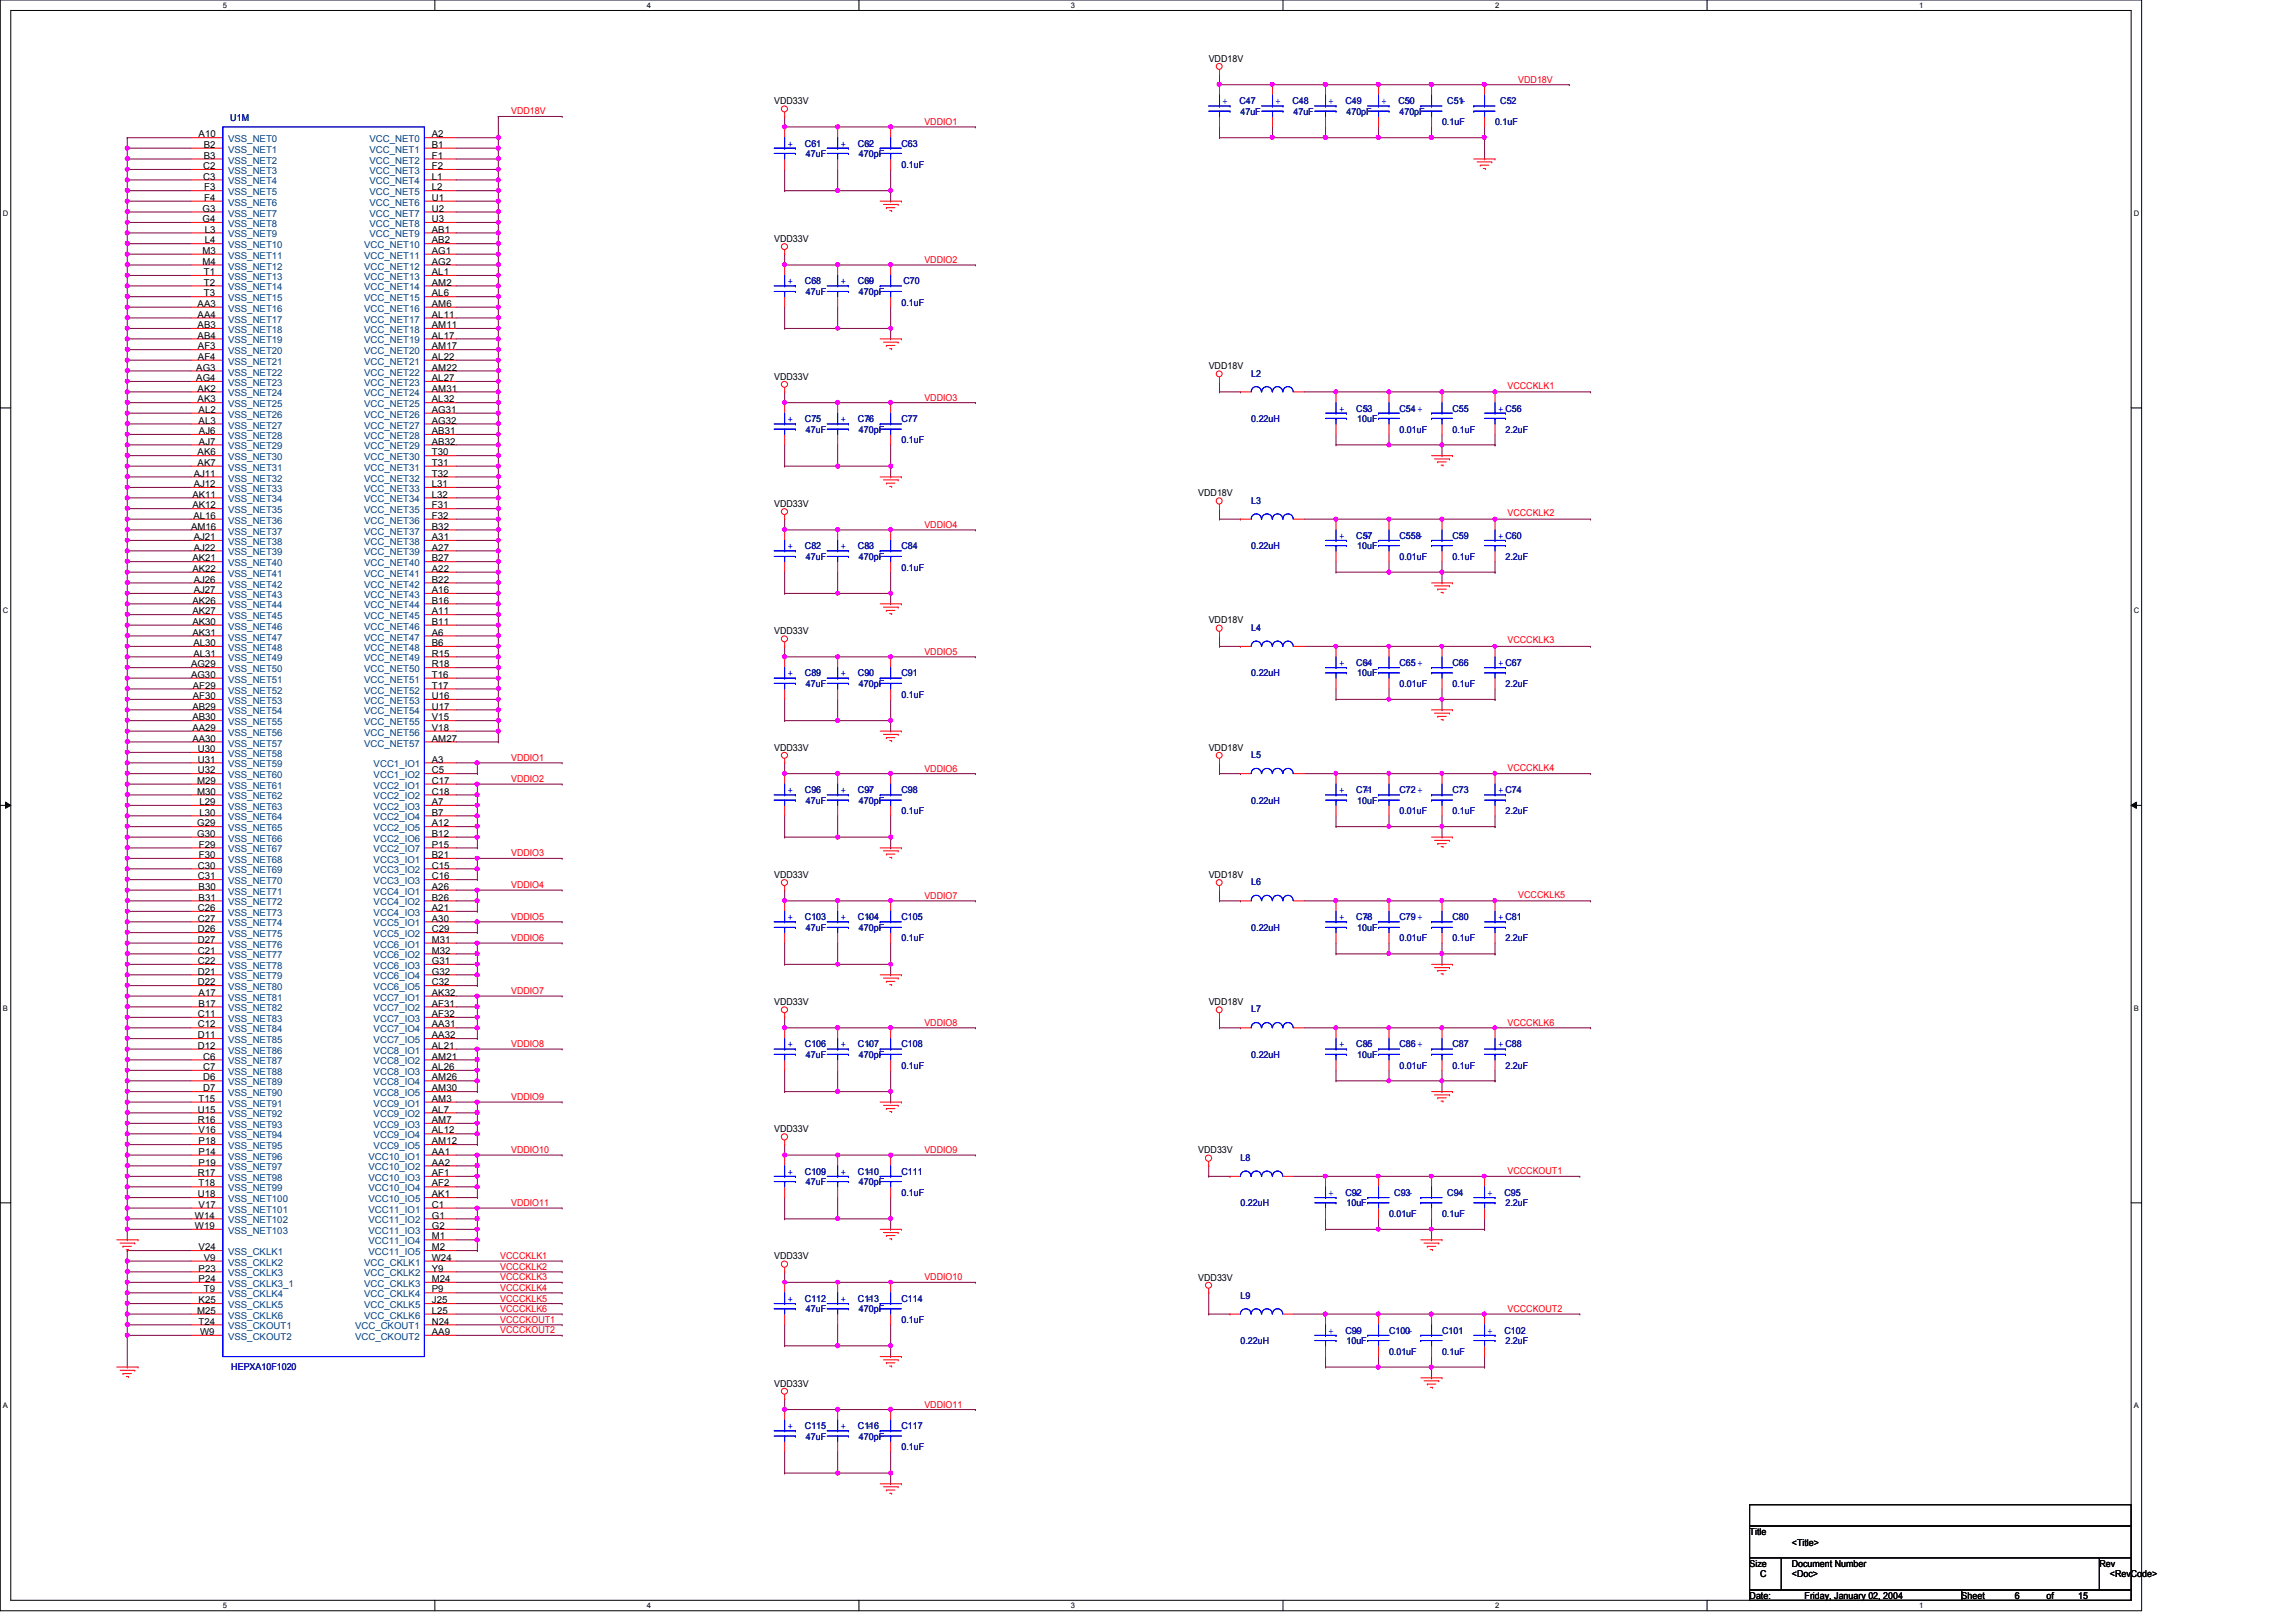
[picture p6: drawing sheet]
<svg xmlns="http://www.w3.org/2000/svg" width="297mm" height="210mm" viewBox="0 0 297 210" stroke-linecap="round" stroke-linejoin="round" font-family="sans-serif">
<defs><g id="words">
<g font-size="1.2">
<text x="156.4" y="8">VDD18V</text>
<text x="25.7" y="17.8">A10</text>
<text x="55.9" y="17.8">A2</text>
<text x="100.2" y="13.5">VDD33V</text>
<text x="26.3" y="21.9">C2</text>
<text x="26.3" y="23.2">C3</text>
<text x="26.4" y="19.1">B2</text>
<text x="26.4" y="20.5">B3</text>
<text x="55.9" y="19.1">B1</text>
<text x="55.9" y="20.5">F1</text>
<text x="55.9" y="21.9">F2</text>
<text x="55.9" y="23.2">L1</text>
<text x="26.2" y="27.4">G3</text>
<text x="26.2" y="28.7">G4</text>
<text x="26.4" y="24.6">F3</text>
<text x="26.4" y="26">F4</text>
<text x="55.9" y="24.6">L2</text>
<text x="55.9" y="26">U1</text>
<text x="55.9" y="27.4">U2</text>
<text x="55.9" y="28.7">U3</text>
<text x="26.2" y="32.8">M3</text>
<text x="26.2" y="34.2">M4</text>
<text x="26.4" y="35.6">T1</text>
<text x="26.5" y="30.1">L3</text>
<text x="26.5" y="31.5">L4</text>
<text x="55.9" y="30.1">AB1</text>
<text x="55.9" y="31.5">AB2</text>
<text x="55.9" y="32.8">AG1</text>
<text x="55.9" y="34.2">AG2</text>
<text x="55.9" y="35.6">AL1</text>
<text x="100.2" y="31.3">VDD33V</text>
<text x="25.6" y="39.7">AA3</text>
<text x="25.6" y="41.1">AA4</text>
<text x="26.4" y="37">T2</text>
<text x="26.4" y="38.4">T3</text>
<text x="55.9" y="37">AM2</text>
<text x="55.9" y="38.4">AL6</text>
<text x="55.9" y="39.7">AM6</text>
<text x="55.9" y="41.1">AL11</text>
<text x="25.4" y="48">AG3</text>
<text x="25.6" y="42.5">AB3</text>
<text x="25.6" y="43.8">AB4</text>
<text x="25.6" y="45.2">AF3</text>
<text x="25.6" y="46.6">AF4</text>
<text x="55.9" y="42.5">AM11</text>
<text x="55.9" y="43.8">AL17</text>
<text x="55.9" y="45.2">AM17</text>
<text x="55.9" y="46.6">AL22</text>
<text x="55.9" y="48">AM22</text>
<text x="156.4" y="47.8">VDD18V</text>
<text x="25.4" y="49.3">AG4</text>
<text x="25.6" y="50.7">AK2</text>
<text x="25.6" y="52.1">AK3</text>
<text x="25.7" y="53.4">AL2</text>
<text x="55.9" y="49.3">AL27</text>
<text x="55.9" y="50.7">AM31</text>
<text x="55.9" y="52.1">AL32</text>
<text x="55.9" y="53.4">AG31</text>
<text x="100.2" y="49.1">VDD33V</text>
<text x="25.6" y="58.9">AK6</text>
<text x="25.7" y="54.8">AL3</text>
<text x="25.7" y="56.2">AJ6</text>
<text x="25.7" y="57.5">AJ7</text>
<text x="55.9" y="54.8">AG32</text>
<text x="55.9" y="56.2">AB31</text>
<text x="55.9" y="57.5">AB32</text>
<text x="55.9" y="58.9">T30</text>
<text x="24.9" y="64.4">AK11</text>
<text x="24.9" y="65.8">AK12</text>
<text x="25.1" y="61.7">AJ11</text>
<text x="25.1" y="63">AJ12</text>
<text x="25.6" y="60.3">AK7</text>
<text x="55.9" y="60.3">T31</text>
<text x="55.9" y="61.7">T32</text>
<text x="55.9" y="63">L31</text>
<text x="55.9" y="64.4">L32</text>
<text x="55.9" y="65.8">F31</text>
<text x="100.2" y="65.6">VDD33V</text>
<text x="155" y="64.2">VDD18V</text>
<text x="24.7" y="68.5">AM16</text>
<text x="25" y="67.1">AL16</text>
<text x="25.1" y="69.9">AJ21</text>
<text x="25.1" y="71.2">AJ22</text>
<text x="55.9" y="67.1">F32</text>
<text x="55.9" y="68.5">B32</text>
<text x="55.9" y="69.9">A31</text>
<text x="55.9" y="71.2">A27</text>
<text x="24.9" y="72.6">AK21</text>
<text x="24.9" y="74">AK22</text>
<text x="25.1" y="75.4">AJ26</text>
<text x="25.1" y="76.7">AJ27</text>
<text x="55.9" y="72.6">B27</text>
<text x="55.9" y="74">A22</text>
<text x="55.9" y="75.4">B22</text>
<text x="55.9" y="76.7">A16</text>
<text x="24.9" y="78.1">AK26</text>
<text x="24.9" y="79.5">AK27</text>
<text x="24.9" y="80.9">AK30</text>
<text x="24.9" y="82.3">AK31</text>
<text x="25" y="83.6">AL30</text>
<text x="55.9" y="78.1">B16</text>
<text x="55.9" y="79.5">A11</text>
<text x="55.9" y="80.9">B11</text>
<text x="55.9" y="82.3">A6</text>
<text x="55.9" y="83.6">B6</text>
<text x="100.2" y="82">VDD33V</text>
<text x="156.4" y="80.7">VDD18V</text>
<text x="24.7" y="86.4">AG29</text>
<text x="24.7" y="87.7">AG30</text>
<text x="24.9" y="89.1">AF29</text>
<text x="25" y="85">AL31</text>
<text x="55.9" y="85">R15</text>
<text x="55.9" y="86.4">R18</text>
<text x="55.9" y="87.7">T16</text>
<text x="55.9" y="89.1">T17</text>
<text x="24.9" y="91.8">AB29</text>
<text x="24.9" y="93.2">AB30</text>
<text x="24.9" y="94.6">AA29</text>
<text x="24.9" y="96">AA30</text>
<text x="24.9" y="90.5">AF30</text>
<text x="55.9" y="90.5">U16</text>
<text x="55.9" y="91.8">U17</text>
<text x="55.9" y="93.2">V15</text>
<text x="55.9" y="94.6">V18</text>
<text x="55.9" y="96">AM27</text>
<text x="25.5" y="101.4">M29</text>
<text x="25.6" y="97.3">U30</text>
<text x="25.6" y="98.7">U31</text>
<text x="25.6" y="100.1">U32</text>
<text x="55.9" y="98.7">A3</text>
<text x="55.9" y="100.1">C5</text>
<text x="55.9" y="101.4">C17</text>
<text x="100.2" y="97.2">VDD33V</text>
<text x="156.4" y="97.2">VDD18V</text>
<text x="25.5" y="102.8">M30</text>
<text x="25.5" y="106.9">G29</text>
<text x="25.8" y="104.2">L29</text>
<text x="25.8" y="105.5">L30</text>
<text x="55.9" y="102.8">C18</text>
<text x="55.9" y="104.2">A7</text>
<text x="55.9" y="105.5">B7</text>
<text x="55.9" y="106.9">A12</text>
<text x="25.5" y="108.3">G30</text>
<text x="25.6" y="112.4">C30</text>
<text x="25.6" y="113.8">C31</text>
<text x="25.7" y="109.7">F29</text>
<text x="25.7" y="111">F30</text>
<text x="55.9" y="108.3">B12</text>
<text x="55.9" y="109.7">P15</text>
<text x="55.9" y="111">B21</text>
<text x="55.9" y="112.4">C15</text>
<text x="55.9" y="113.8">C16</text>
<text x="100.2" y="113.6">VDD33V</text>
<text x="156.4" y="113.6">VDD18V</text>
<text x="25.6" y="117.9">C26</text>
<text x="25.6" y="119.3">C27</text>
<text x="25.7" y="115.1">B30</text>
<text x="25.7" y="116.5">B31</text>
<text x="55.9" y="115.1">A26</text>
<text x="55.9" y="116.5">B26</text>
<text x="55.9" y="117.9">A21</text>
<text x="55.9" y="119.3">A30</text>
<text x="25.6" y="120.6">D26</text>
<text x="25.6" y="122">D27</text>
<text x="25.6" y="123.4">C21</text>
<text x="25.6" y="124.8">C22</text>
<text x="55.9" y="120.6">C29</text>
<text x="55.9" y="122">M31</text>
<text x="55.9" y="123.4">M32</text>
<text x="55.9" y="124.8">G31</text>
<text x="25.6" y="126.1">D21</text>
<text x="25.6" y="127.5">D22</text>
<text x="25.6" y="131.6">C11</text>
<text x="25.7" y="128.9">A17</text>
<text x="25.7" y="130.3">B17</text>
<text x="55.9" y="126.1">G32</text>
<text x="55.9" y="127.5">C32</text>
<text x="55.9" y="128.9">AK32</text>
<text x="55.9" y="130.3">AF31</text>
<text x="55.9" y="131.6">AF32</text>
<text x="100.2" y="130">VDD33V</text>
<text x="156.4" y="130">VDD18V</text>
<text x="25.6" y="133">C12</text>
<text x="25.6" y="134.4">D11</text>
<text x="25.6" y="135.7">D12</text>
<text x="26.3" y="137.1">C6</text>
<text x="55.9" y="133">AA31</text>
<text x="55.9" y="134.4">AA32</text>
<text x="55.9" y="135.7">AL21</text>
<text x="55.9" y="137.1">AM21</text>
<text x="25.6" y="144">U15</text>
<text x="25.7" y="142.6">T15</text>
<text x="26.3" y="138.5">C7</text>
<text x="26.3" y="139.8">D6</text>
<text x="26.3" y="141.2">D7</text>
<text x="55.9" y="138.5">AL26</text>
<text x="55.9" y="139.8">AM26</text>
<text x="55.9" y="141.2">AM30</text>
<text x="55.9" y="142.6">AM3</text>
<text x="55.9" y="144">AL7</text>
<text x="25.6" y="145.3">R16</text>
<text x="25.7" y="146.7">V16</text>
<text x="25.7" y="148.1">P18</text>
<text x="25.7" y="149.4">P14</text>
<text x="55.9" y="145.3">AM7</text>
<text x="55.9" y="146.7">AL12</text>
<text x="55.9" y="148.1">AM12</text>
<text x="55.9" y="149.4">AA1</text>
<text x="100.2" y="146.5">VDD33V</text>
<text x="155" y="149.3">VDD33V</text>
<text x="25.6" y="152.2">R17</text>
<text x="25.6" y="154.9">U18</text>
<text x="25.7" y="150.8">P19</text>
<text x="25.7" y="153.5">T18</text>
<text x="55.9" y="150.8">AA2</text>
<text x="55.9" y="152.2">AF1</text>
<text x="55.9" y="153.5">AF2</text>
<text x="55.9" y="154.9">AK1</text>
<text x="25.2" y="157.7">W14</text>
<text x="25.2" y="159">W19</text>
<text x="25.7" y="156.3">V17</text>
<text x="25.7" y="161.8">V24</text>
<text x="55.9" y="156.3">C1</text>
<text x="55.9" y="157.7">G1</text>
<text x="55.9" y="159">G2</text>
<text x="55.9" y="160.4">M1</text>
<text x="55.9" y="161.8">M2</text>
<text x="25.7" y="164.5">P23</text>
<text x="25.7" y="165.9">P24</text>
<text x="26.4" y="163.2">V9</text>
<text x="26.4" y="167.3">T9</text>
<text x="55.9" y="163.2">W24</text>
<text x="55.9" y="164.5">Y9</text>
<text x="55.9" y="165.9">M24</text>
<text x="55.9" y="167.3">P9</text>
<text x="100.2" y="163">VDD33V</text>
<text x="155" y="165.7">VDD33V</text>
<text x="25.5" y="170">M25</text>
<text x="25.7" y="168.7">K25</text>
<text x="25.7" y="171.4">T24</text>
<text x="25.9" y="172.8">W9</text>
<text x="55.9" y="168.7">J25</text>
<text x="55.9" y="170">L25</text>
<text x="55.9" y="171.4">N24</text>
<text x="55.9" y="172.8">AA9</text>
<text x="100.2" y="179.5">VDD33V</text>
<text x="226.4" y="198.6">Title</text>
<text x="226.4" y="202.7">Size</text>
<text x="231.8" y="202.7">Document Number</text>
<text x="231.8" y="200">&lt;Title&gt;</text>
<text x="271.6" y="202.7">Rev</text>
<text x="226.4" y="206.9">Date:</text>
<text x="227.7" y="204.1">C</text>
<text x="231.8" y="204.1">&lt;Doc&gt;</text>
<text x="233.5" y="206.9">Friday, January 02, 2004</text>
<text x="253.8" y="206.9">Sheet</text>
<text x="260.6" y="206.9">6</text>
<text x="264.7" y="206.9">of</text>
<text x="268.9" y="206.9">15</text>
<text x="273" y="204.1">&lt;RevCode&gt;</text>
</g>
<g font-size="1.2" fill="#f00">
<text x="196.4" y="10.7">VDD18V</text>
<text x="66.1" y="14.8">VDD18V</text>
<text x="119.6" y="16.2">VDDIO1</text>
<text x="119.6" y="34">VDDIO2</text>
<text x="119.6" y="51.9">VDDIO3</text>
<text x="195" y="50.3">VCCCKLK1</text>
<text x="119.6" y="68.3">VDDIO4</text>
<text x="195" y="66.8">VCCCKLK2</text>
<text x="195" y="83.3">VCCCKLK3</text>
<text x="119.6" y="84.8">VDDIO5</text>
<text x="66.1" y="98.5">VDDIO1</text>
<text x="66.1" y="101.2">VDDIO2</text>
<text x="119.6" y="99.9">VDDIO6</text>
<text x="195" y="99.7">VCCCKLK4</text>
<text x="66.1" y="110.8">VDDIO3</text>
<text x="66.1" y="114.9">VDDIO4</text>
<text x="66.1" y="119">VDDIO5</text>
<text x="119.6" y="116.3">VDDIO7</text>
<text x="196.4" y="116.2">VCCCKLK5</text>
<text x="66.1" y="121.8">VDDIO6</text>
<text x="66.1" y="128.7">VDDIO7</text>
<text x="66.1" y="135.5">VDDIO8</text>
<text x="119.6" y="132.8">VDDIO8</text>
<text x="195" y="132.8">VCCCKLK6</text>
<text x="66.1" y="142.4">VDDIO9</text>
<text x="66.1" y="149.2">VDDIO10</text>
<text x="119.6" y="149.2">VDDIO9</text>
<text x="195" y="152">VCCCKOUT1</text>
<text x="66.1" y="156.1">VDDIO11</text>
<text x="64.7" y="162.9">VCCCKLK1</text>
<text x="64.7" y="164.3">VCCCKLK2</text>
<text x="64.7" y="165.7">VCCCKLK3</text>
<text x="64.7" y="167">VCCCKLK4</text>
<text x="119.6" y="165.7">VDDIO10</text>
<text x="64.7" y="168.4">VCCCKLK5</text>
<text x="64.7" y="169.8">VCCCKLK6</text>
<text x="64.7" y="171.2">VCCCKOUT1</text>
<text x="64.7" y="172.5">VCCCKOUT2</text>
<text x="195" y="169.8">VCCCKOUT2</text>
<text x="119.6" y="182.2">VDDIO11</text>
</g>
<g font-size="1.2" fill="#000080">
<text x="29.8" y="15.7">U1M</text>
<text x="160.4" y="13.5">C47</text>
<text x="160.5" y="14.9">47uF</text>
<text x="167.2" y="13.5">C48</text>
<text x="167.3" y="14.9">47uF</text>
<text x="174.1" y="13.5">C49</text>
<text x="174.2" y="14.9">470pF</text>
<text x="180.9" y="13.5">C50</text>
<text x="181.1" y="14.9">470pF</text>
<text x="186.6" y="16.2">0.1uF</text>
<text x="187.2" y="13.5">C51+</text>
<text x="193.4" y="16.2">0.1uF</text>
<text x="194.1" y="13.5">C52</text>
<text x="104.1" y="19">C61</text>
<text x="104.3" y="20.3">47uF</text>
<text x="111" y="19">C62</text>
<text x="111.1" y="20.3">470pF</text>
<text x="116.6" y="19">C63</text>
<text x="116.6" y="21.7">0.1uF</text>
<text x="104.1" y="36.8">C68</text>
<text x="104.3" y="38.1">47uF</text>
<text x="111" y="36.8">C69</text>
<text x="111.1" y="38.1">470pF</text>
<text x="116.6" y="39.5">0.1uF</text>
<text x="116.9" y="36.8">C70</text>
<text x="161.9" y="48.7">L2</text>
<text x="175.5" y="53.3">C53</text>
<text x="181.1" y="53.3">C54 +</text>
<text x="187.9" y="53.3">C55</text>
<text x="104.1" y="54.6">C75</text>
<text x="104.3" y="56">47uF</text>
<text x="111" y="54.6">C76</text>
<text x="111.1" y="56">470pF</text>
<text x="116.6" y="54.6">C77</text>
<text x="116.6" y="57.4">0.1uF</text>
<text x="161.9" y="54.6">0.22uH</text>
<text x="175.6" y="54.6">10uF</text>
<text x="181.1" y="56">0.01uF</text>
<text x="187.9" y="56">0.1uF</text>
<text x="194.8" y="56">2.2uF</text>
<text x="161.9" y="65.2">L3</text>
<text x="104.1" y="71.1">C82</text>
<text x="111" y="71.1">C83</text>
<text x="116.6" y="71.1">C84</text>
<text x="161.9" y="71.1">0.22uH</text>
<text x="175.5" y="69.7">C57</text>
<text x="175.6" y="71.1">10uF</text>
<text x="181.1" y="69.7">C558+</text>
<text x="187.9" y="69.7">C59</text>
<text x="104.3" y="72.4">47uF</text>
<text x="111.1" y="72.4">470pF</text>
<text x="116.6" y="73.8">0.1uF</text>
<text x="181.1" y="72.4">0.01uF</text>
<text x="187.9" y="72.4">0.1uF</text>
<text x="194.8" y="72.4">2.2uF</text>
<text x="161.9" y="81.6">L4</text>
<text x="104.1" y="87.5">C89</text>
<text x="104.3" y="88.9">47uF</text>
<text x="111" y="87.5">C90</text>
<text x="111.1" y="88.9">470pF</text>
<text x="116.6" y="87.5">C91</text>
<text x="161.9" y="87.5">0.22uH</text>
<text x="175.5" y="86.1">C64</text>
<text x="175.6" y="87.5">10uF</text>
<text x="181.1" y="86.1">C65 +</text>
<text x="181.1" y="88.9">0.01uF</text>
<text x="187.9" y="86.1">C66</text>
<text x="187.9" y="88.9">0.1uF</text>
<text x="194.8" y="88.9">2.2uF</text>
<text x="116.6" y="90.3">0.1uF</text>
<text x="161.9" y="98.1">L5</text>
<text x="104.1" y="102.6">C96</text>
<text x="104.3" y="104">47uF</text>
<text x="111" y="102.6">C97</text>
<text x="111.1" y="104">470pF</text>
<text x="116.6" y="102.6">C98</text>
<text x="116.6" y="105.4">0.1uF</text>
<text x="161.9" y="104">0.22uH</text>
<text x="175.5" y="102.6">C71</text>
<text x="175.6" y="104">10uF</text>
<text x="181.1" y="102.6">C72 +</text>
<text x="181.1" y="105.4">0.01uF</text>
<text x="187.9" y="102.6">C73</text>
<text x="187.9" y="105.4">0.1uF</text>
<text x="194.8" y="105.4">2.2uF</text>
<text x="104.1" y="119.1">C103</text>
<text x="111" y="119.1">C104</text>
<text x="116.6" y="119.1">C105</text>
<text x="161.9" y="114.6">L6</text>
<text x="175.5" y="119.1">C78</text>
<text x="181.1" y="119.1">C79 +</text>
<text x="187.9" y="119.1">C80</text>
<text x="104.3" y="120.4">47uF</text>
<text x="111.1" y="120.4">470pF</text>
<text x="116.6" y="121.8">0.1uF</text>
<text x="161.9" y="120.4">0.22uH</text>
<text x="175.6" y="120.4">10uF</text>
<text x="181.1" y="121.8">0.01uF</text>
<text x="187.9" y="121.8">0.1uF</text>
<text x="194.8" y="121.8">2.2uF</text>
<text x="161.9" y="131">L7</text>
<text x="104.1" y="135.6">C106</text>
<text x="104.3" y="136.9">47uF</text>
<text x="111" y="135.6">C107</text>
<text x="111.1" y="136.9">470pF</text>
<text x="116.6" y="135.6">C108</text>
<text x="161.9" y="136.9">0.22uH</text>
<text x="175.5" y="135.6">C85</text>
<text x="175.6" y="136.9">10uF</text>
<text x="181.1" y="135.6">C86 +</text>
<text x="187.9" y="135.6">C87</text>
<text x="116.6" y="138.3">0.1uF</text>
<text x="181.1" y="138.3">0.01uF</text>
<text x="187.9" y="138.3">0.1uF</text>
<text x="194.8" y="138.3">2.2uF</text>
<text x="104.1" y="152">C109</text>
<text x="104.3" y="153.4">47uF</text>
<text x="111" y="152">C110</text>
<text x="111.1" y="153.4">470pF</text>
<text x="116.6" y="152">C111</text>
<text x="116.6" y="154.7">0.1uF</text>
<text x="160.5" y="150.2">L8</text>
<text x="174.1" y="154.7">C92</text>
<text x="180.4" y="154.7">C93+</text>
<text x="187.2" y="154.7">C94</text>
<text x="194.6" y="154.7">C95</text>
<text x="160.5" y="156.1">0.22uH</text>
<text x="174.2" y="156.1">10uF</text>
<text x="179.7" y="157.5">0.01uF</text>
<text x="186.6" y="157.5">0.1uF</text>
<text x="194.8" y="156.1">2.2uF</text>
<text x="104.1" y="168.4">C112</text>
<text x="104.3" y="169.8">47uF</text>
<text x="111" y="168.4">C113</text>
<text x="111.1" y="169.8">470pF</text>
<text x="116.6" y="168.4">C114</text>
<text x="116.6" y="171.2">0.1uF</text>
<text x="160.5" y="168.1">L9</text>
<text x="160.5" y="173.9">0.22uH</text>
<text x="174.1" y="172.6">C99</text>
<text x="174.2" y="173.9">10uF</text>
<text x="179.7" y="172.6">C100+</text>
<text x="186.6" y="172.6">C101</text>
<text x="194.6" y="172.6">C102</text>
<text x="194.8" y="173.9">2.2uF</text>
<text x="29.9" y="177.2">HEPXA10F1020</text>
<text x="179.7" y="175.3">0.01uF</text>
<text x="186.6" y="175.3">0.1uF</text>
<text x="104.1" y="184.9">C115</text>
<text x="111" y="184.9">C116</text>
<text x="116.6" y="184.9">C117</text>
<text x="104.3" y="186.3">47uF</text>
<text x="111.1" y="186.3">470pF</text>
<text x="116.6" y="187.7">0.1uF</text>
</g>
<g font-size="1.2" fill="#00f">
<text x="158.2" y="13.5">+</text>
<text x="165" y="13.5">+</text>
<text x="171.9" y="13.5">+</text>
<text x="178.7" y="13.5">+</text>
<text x="182" y="13.5">+</text>
<text x="101.9" y="19">+</text>
<text x="108.8" y="19">+</text>
<text x="112.1" y="19">+</text>
<text x="101.9" y="36.8">+</text>
<text x="108.8" y="36.8">+</text>
<text x="112.1" y="36.8">+</text>
<text x="173.3" y="53.3">+</text>
<text x="176.5" y="53.3">+</text>
<text x="193.8" y="53.3">+ C56</text>
<text x="101.9" y="54.6">+</text>
<text x="108.8" y="54.6">+</text>
<text x="112.1" y="54.6">+</text>
<text x="101.9" y="71.1">+</text>
<text x="108.8" y="71.1">+</text>
<text x="112.1" y="71.1">+</text>
<text x="173.3" y="69.7">+</text>
<text x="176.5" y="69.7">+</text>
<text x="193.8" y="69.7">+ C60</text>
<text x="101.9" y="87.5">+</text>
<text x="108.8" y="87.5">+</text>
<text x="112.1" y="87.5">+</text>
<text x="173.3" y="86.2">+</text>
<text x="176.5" y="86.2">+</text>
<text x="193.8" y="86.2">+ C67</text>
<text x="101.9" y="102.6">+</text>
<text x="108.8" y="102.6">+</text>
<text x="112.1" y="102.6">+</text>
<text x="173.3" y="102.6">+</text>
<text x="176.5" y="102.6">+</text>
<text x="193.8" y="102.6">+ C74</text>
<text x="101.9" y="119.1">+</text>
<text x="108.8" y="119.1">+</text>
<text x="112.1" y="119.1">+</text>
<text x="173.3" y="119.1">+</text>
<text x="176.5" y="119.1">+</text>
<text x="193.8" y="119.1">+ C81</text>
<text x="101.9" y="135.6">+</text>
<text x="108.8" y="135.6">+</text>
<text x="112.1" y="135.6">+</text>
<text x="173.3" y="135.6">+</text>
<text x="176.5" y="135.6">+</text>
<text x="193.8" y="135.6">+ C88</text>
<text x="101.9" y="152">+</text>
<text x="108.8" y="152">+</text>
<text x="112.1" y="152">+</text>
<text x="171.9" y="154.8">+</text>
<text x="175.2" y="154.8">+</text>
<text x="192.4" y="154.8">+</text>
<text x="101.9" y="168.5">+</text>
<text x="108.8" y="168.5">+</text>
<text x="112.1" y="168.5">+</text>
<text x="171.9" y="172.6">+</text>
<text x="175.2" y="172.6">+</text>
<text x="192.4" y="172.6">+</text>
<text x="101.9" y="184.9">+</text>
<text x="108.8" y="184.9">+</text>
<text x="112.1" y="184.9">+</text>
</g>
<g font-size="1.2" fill="#004080">
<text x="29.5" y="18.4">VSS_NET0</text>
<text x="29.5" y="19.8">VSS_NET1</text>
<text x="29.5" y="21.2">VSS_NET2</text>
<text x="29.5" y="22.5">VSS_NET3</text>
<text x="29.5" y="23.9">VSS_NET4</text>
<text x="47.8" y="18.4">VCC_NET0</text>
<text x="47.8" y="19.8">VCC_NET1</text>
<text x="47.8" y="21.2">VCC_NET2</text>
<text x="47.8" y="22.5">VCC_NET3</text>
<text x="47.8" y="23.9">VCC_NET4</text>
<text x="29.5" y="25.3">VSS_NET5</text>
<text x="29.5" y="26.6">VSS_NET6</text>
<text x="29.5" y="28">VSS_NET7</text>
<text x="29.5" y="29.4">VSS_NET8</text>
<text x="47.8" y="25.3">VCC_NET5</text>
<text x="47.8" y="26.6">VCC_NET6</text>
<text x="47.8" y="28">VCC_NET7</text>
<text x="47.8" y="29.4">VCC_NET8</text>
<text x="29.5" y="30.7">VSS_NET9</text>
<text x="29.5" y="32.1">VSS_NET10</text>
<text x="29.5" y="33.5">VSS_NET11</text>
<text x="29.5" y="34.9">VSS_NET12</text>
<text x="47.1" y="32.1">VCC_NET10</text>
<text x="47.1" y="33.5">VCC_NET11</text>
<text x="47.1" y="34.9">VCC_NET12</text>
<text x="47.8" y="30.7">VCC_NET9</text>
<text x="29.5" y="36.2">VSS_NET13</text>
<text x="29.5" y="37.6">VSS_NET14</text>
<text x="29.5" y="39">VSS_NET15</text>
<text x="29.5" y="40.3">VSS_NET16</text>
<text x="29.5" y="41.7">VSS_NET17</text>
<text x="47.1" y="36.2">VCC_NET13</text>
<text x="47.1" y="37.6">VCC_NET14</text>
<text x="47.1" y="39">VCC_NET15</text>
<text x="47.1" y="40.3">VCC_NET16</text>
<text x="47.1" y="41.7">VCC_NET17</text>
<text x="29.5" y="43.1">VSS_NET18</text>
<text x="29.5" y="44.4">VSS_NET19</text>
<text x="29.5" y="45.8">VSS_NET20</text>
<text x="29.5" y="47.2">VSS_NET21</text>
<text x="47.1" y="43.1">VCC_NET18</text>
<text x="47.1" y="44.4">VCC_NET19</text>
<text x="47.1" y="45.8">VCC_NET20</text>
<text x="47.1" y="47.2">VCC_NET21</text>
<text x="29.5" y="48.6">VSS_NET22</text>
<text x="29.5" y="50">VSS_NET23</text>
<text x="29.5" y="51.3">VSS_NET24</text>
<text x="29.5" y="52.7">VSS_NET25</text>
<text x="47.1" y="48.6">VCC_NET22</text>
<text x="47.1" y="50">VCC_NET23</text>
<text x="47.1" y="51.3">VCC_NET24</text>
<text x="47.1" y="52.7">VCC_NET25</text>
<text x="29.5" y="54.1">VSS_NET26</text>
<text x="29.5" y="55.5">VSS_NET27</text>
<text x="29.5" y="56.8">VSS_NET28</text>
<text x="29.5" y="58.2">VSS_NET29</text>
<text x="29.5" y="59.6">VSS_NET30</text>
<text x="47.1" y="54.1">VCC_NET26</text>
<text x="47.1" y="55.5">VCC_NET27</text>
<text x="47.1" y="56.8">VCC_NET28</text>
<text x="47.1" y="58.2">VCC_NET29</text>
<text x="47.1" y="59.6">VCC_NET30</text>
<text x="29.5" y="60.9">VSS_NET31</text>
<text x="29.5" y="62.3">VSS_NET32</text>
<text x="29.5" y="63.7">VSS_NET33</text>
<text x="29.5" y="65">VSS_NET34</text>
<text x="47.1" y="60.9">VCC_NET31</text>
<text x="47.1" y="62.3">VCC_NET32</text>
<text x="47.1" y="63.7">VCC_NET33</text>
<text x="47.1" y="65">VCC_NET34</text>
<text x="29.5" y="66.4">VSS_NET35</text>
<text x="29.5" y="67.8">VSS_NET36</text>
<text x="29.5" y="69.2">VSS_NET37</text>
<text x="29.5" y="70.5">VSS_NET38</text>
<text x="29.5" y="71.9">VSS_NET39</text>
<text x="47.1" y="66.4">VCC_NET35</text>
<text x="47.1" y="67.8">VCC_NET36</text>
<text x="47.1" y="69.2">VCC_NET37</text>
<text x="47.1" y="70.5">VCC_NET38</text>
<text x="47.1" y="71.9">VCC_NET39</text>
<text x="29.5" y="73.3">VSS_NET40</text>
<text x="29.5" y="74.6">VSS_NET41</text>
<text x="29.5" y="76">VSS_NET42</text>
<text x="29.5" y="77.4">VSS_NET43</text>
<text x="47.1" y="73.3">VCC_NET40</text>
<text x="47.1" y="74.6">VCC_NET41</text>
<text x="47.1" y="76">VCC_NET42</text>
<text x="47.1" y="77.4">VCC_NET43</text>
<text x="29.5" y="78.7">VSS_NET44</text>
<text x="29.5" y="80.1">VSS_NET45</text>
<text x="29.5" y="81.5">VSS_NET46</text>
<text x="29.5" y="82.9">VSS_NET47</text>
<text x="47.1" y="78.7">VCC_NET44</text>
<text x="47.1" y="80.1">VCC_NET45</text>
<text x="47.1" y="81.5">VCC_NET46</text>
<text x="47.1" y="82.9">VCC_NET47</text>
<text x="29.5" y="84.2">VSS_NET48</text>
<text x="29.5" y="85.6">VSS_NET49</text>
<text x="29.5" y="87">VSS_NET50</text>
<text x="29.5" y="88.3">VSS_NET51</text>
<text x="29.5" y="89.7">VSS_NET52</text>
<text x="47.1" y="84.2">VCC_NET48</text>
<text x="47.1" y="85.6">VCC_NET49</text>
<text x="47.1" y="87">VCC_NET50</text>
<text x="47.1" y="88.3">VCC_NET51</text>
<text x="47.1" y="89.7">VCC_NET52</text>
<text x="29.5" y="91.1">VSS_NET53</text>
<text x="29.5" y="92.5">VSS_NET54</text>
<text x="29.5" y="93.9">VSS_NET55</text>
<text x="29.5" y="95.2">VSS_NET56</text>
<text x="47.1" y="91.1">VCC_NET53</text>
<text x="47.1" y="92.5">VCC_NET54</text>
<text x="47.1" y="93.9">VCC_NET55</text>
<text x="47.1" y="95.2">VCC_NET56</text>
<text x="29.5" y="96.6">VSS_NET57</text>
<text x="29.5" y="98">VSS_NET58</text>
<text x="29.5" y="99.3">VSS_NET59</text>
<text x="29.5" y="100.7">VSS_NET60</text>
<text x="47.1" y="96.6">VCC_NET57</text>
<text x="48.3" y="99.3">VCC1_IO1</text>
<text x="48.3" y="100.7">VCC1_IO2</text>
<text x="29.5" y="102.1">VSS_NET61</text>
<text x="29.5" y="103.5">VSS_NET62</text>
<text x="29.5" y="104.8">VSS_NET63</text>
<text x="29.5" y="106.2">VSS_NET64</text>
<text x="29.5" y="107.6">VSS_NET65</text>
<text x="48.3" y="102.1">VCC2_IO1</text>
<text x="48.3" y="103.5">VCC2_IO2</text>
<text x="48.3" y="104.8">VCC2_IO3</text>
<text x="48.3" y="106.2">VCC2_IO4</text>
<text x="48.3" y="107.6">VCC2_IO5</text>
<text x="29.5" y="108.9">VSS_NET66</text>
<text x="29.5" y="110.3">VSS_NET67</text>
<text x="29.5" y="111.7">VSS_NET68</text>
<text x="29.5" y="113">VSS_NET69</text>
<text x="48.3" y="108.9">VCC2_IO6</text>
<text x="48.3" y="110.3">VCC2_IO7</text>
<text x="48.3" y="111.7">VCC3_IO1</text>
<text x="48.3" y="113">VCC3_IO2</text>
<text x="29.5" y="114.4">VSS_NET70</text>
<text x="29.5" y="115.8">VSS_NET71</text>
<text x="29.5" y="117.2">VSS_NET72</text>
<text x="29.5" y="118.5">VSS_NET73</text>
<text x="29.5" y="119.9">VSS_NET74</text>
<text x="48.3" y="114.4">VCC3_IO3</text>
<text x="48.3" y="115.8">VCC4_IO1</text>
<text x="48.3" y="117.2">VCC4_IO2</text>
<text x="48.3" y="118.5">VCC4_IO3</text>
<text x="48.3" y="119.9">VCC5_IO1</text>
<text x="29.5" y="121.3">VSS_NET75</text>
<text x="29.5" y="122.6">VSS_NET76</text>
<text x="29.5" y="124">VSS_NET77</text>
<text x="29.5" y="125.4">VSS_NET78</text>
<text x="48.3" y="121.3">VCC5_IO2</text>
<text x="48.3" y="122.6">VCC6_IO1</text>
<text x="48.3" y="124">VCC6_IO2</text>
<text x="48.3" y="125.4">VCC6_IO3</text>
<text x="29.5" y="126.7">VSS_NET79</text>
<text x="29.5" y="128.1">VSS_NET80</text>
<text x="29.5" y="129.5">VSS_NET81</text>
<text x="29.5" y="130.9">VSS_NET82</text>
<text x="48.3" y="126.7">VCC6_IO4</text>
<text x="48.3" y="128.1">VCC6_IO5</text>
<text x="48.3" y="129.5">VCC7_IO1</text>
<text x="48.3" y="130.9">VCC7_IO2</text>
<text x="29.5" y="132.2">VSS_NET83</text>
<text x="29.5" y="133.6">VSS_NET84</text>
<text x="29.5" y="135">VSS_NET85</text>
<text x="29.5" y="136.4">VSS_NET86</text>
<text x="29.5" y="137.8">VSS_NET87</text>
<text x="48.3" y="132.2">VCC7_IO3</text>
<text x="48.3" y="133.6">VCC7_IO4</text>
<text x="48.3" y="135">VCC7_IO5</text>
<text x="48.3" y="136.4">VCC8_IO1</text>
<text x="48.3" y="137.8">VCC8_IO2</text>
<text x="29.5" y="139.1">VSS_NET88</text>
<text x="29.5" y="140.5">VSS_NET89</text>
<text x="29.5" y="141.9">VSS_NET90</text>
<text x="29.5" y="143.2">VSS_NET91</text>
<text x="48.3" y="139.1">VCC8_IO3</text>
<text x="48.3" y="140.5">VCC8_IO4</text>
<text x="48.3" y="141.9">VCC8_IO5</text>
<text x="48.3" y="143.2">VCC9_IO1</text>
<text x="29.5" y="144.6">VSS_NET92</text>
<text x="29.5" y="146">VSS_NET93</text>
<text x="29.5" y="147.3">VSS_NET94</text>
<text x="29.5" y="148.7">VSS_NET95</text>
<text x="48.3" y="144.6">VCC9_IO2</text>
<text x="48.3" y="146">VCC9_IO3</text>
<text x="48.3" y="147.3">VCC9_IO4</text>
<text x="48.3" y="148.7">VCC9_IO5</text>
<text x="29.5" y="150.1">VSS_NET96</text>
<text x="29.5" y="151.5">VSS_NET97</text>
<text x="29.5" y="152.8">VSS_NET98</text>
<text x="29.5" y="154.2">VSS_NET99</text>
<text x="29.5" y="155.6">VSS_NET100</text>
<text x="47.7" y="150.1">VCC10_IO1</text>
<text x="47.7" y="151.5">VCC10_IO2</text>
<text x="47.7" y="152.8">VCC10_IO3</text>
<text x="47.7" y="154.2">VCC10_IO4</text>
<text x="47.7" y="155.6">VCC10_IO5</text>
<text x="29.5" y="156.9">VSS_NET101</text>
<text x="29.5" y="158.3">VSS_NET102</text>
<text x="29.5" y="159.7">VSS_NET103</text>
<text x="47.7" y="156.9">VCC11_IO1</text>
<text x="47.7" y="158.3">VCC11_IO2</text>
<text x="47.7" y="159.7">VCC11_IO3</text>
<text x="47.7" y="161">VCC11_IO4</text>
<text x="29.5" y="162.4">VSS_CKLK1</text>
<text x="29.5" y="163.8">VSS_CKLK2</text>
<text x="29.5" y="165.2">VSS_CKLK3</text>
<text x="29.5" y="167.9">VSS_CKLK4</text>
<text x="29.5" y="166.5">VSS_CKLK3_1</text>
<text x="47.1" y="163.8">VCC_CKLK1</text>
<text x="47.1" y="165.2">VCC_CKLK2</text>
<text x="47.1" y="166.5">VCC_CKLK3</text>
<text x="47.1" y="167.9">VCC_CKLK4</text>
<text x="47.7" y="162.4">VCC11_IO5</text>
<text x="29.5" y="169.3">VSS_CKLK5</text>
<text x="29.5" y="170.6">VSS_CKLK6</text>
<text x="29.5" y="172">VSS_CKOUT1</text>
<text x="29.5" y="173.4">VSS_CKOUT2</text>
<text x="45.9" y="172">VCC_CKOUT1</text>
<text x="45.9" y="173.4">VCC_CKOUT2</text>
<text x="47.1" y="169.3">VCC_CKLK5</text>
<text x="47.1" y="170.6">VCC_CKLK6</text>
</g>
<g font-size="1">
<text x="28.8" y="1">5</text>
<text x="83.7" y="1">4</text>
<text x="138.6" y="1">3</text>
<text x="193.4" y="1">2</text>
<text x="248.3" y="1">1</text>
<text x=".4" y="27.9">D</text>
<text x="276.1" y="27.9">D</text>
<text x=".4" y="79.4">C</text>
<text x="276.1" y="79.4">C</text>
<text x=".4" y="130.8">B</text>
<text x="276.1" y="130.8">B</text>
<text x=".4" y="182.2">A</text>
<text x="276.1" y="182.2">A</text>
<text x="28.8" y="208.1">5</text>
<text x="83.7" y="208.1">4</text>
<text x="138.6" y="208.1">3</text>
<text x="193.4" y="208.1">2</text>
<text x="248.3" y="208.1">1</text>
</g>
</g></defs>
<path d="M0 0h277.1v208.4h-277.1zM1.4 1.4h274.3v205.7h-274.3z" fill="none" stroke="#000" stroke-width=".13"/>
<g fill="#fff">
<path d="M28.8 .1h.6v1.1h-.6z"/>
<path d="M28.8 207.2h.6v1.1h-.6z"/>
</g>
<path d="M56.3 0v1.4M56.3 207.1v1.3" fill="none" stroke="#000" stroke-width=".13"/>
<g fill="#fff">
<path d="M83.7 .1h.5v1.1h-.5z"/>
<path d="M83.7 207.2h.5v1.1h-.5z"/>
</g>
<path d="M111.1 0v1.4M111.1 207.1v1.3" fill="none" stroke="#000" stroke-width=".13"/>
<g fill="#fff">
<path d="M138.6 .1h.5v1.1h-.5z"/>
<path d="M138.6 207.2h.5v1.1h-.5z"/>
</g>
<path d="M166 0v1.4M166 207.1v1.3" fill="none" stroke="#000" stroke-width=".13"/>
<g fill="#fff">
<path d="M193.4 .1h.6v1.1h-.6z"/>
<path d="M193.4 207.2h.6v1.1h-.6z"/>
</g>
<path d="M220.8 0v1.4M220.8 207.1v1.3" fill="none" stroke="#000" stroke-width=".13"/>
<g fill="#fff">
<path d="M248.3 .1h.5v1.1h-.5z"/>
<path d="M248.3 207.2h.5v1.1h-.5z"/>
<path d="M.4 27.1h.7v1.1h-.7z"/>
<path d="M276.1 27.1h.7v1.1h-.7z"/>
<path d="M.4 78.5h.7v1.1h-.7z"/>
<path d="M276.1 78.5h.7v1.1h-.7z"/>
</g>
<path d="M0 52.8h1.4M275.7 52.8h1.4" fill="none" stroke="#000" stroke-width=".13"/>
<g fill="#fff">
<path d="M.4 129.9h.6v1.1h-.6z"/>
<path d="M276.1 129.9h.6v1.1h-.6z"/>
</g>
<path d="M0 104.2h1.4M.7 103.8l.7 .4-.7 .4zM275.7 104.2l.7-.4v.8zM275.7 104.2h1.4" fill="none" stroke="#000" stroke-width=".13"/>
<path d="M.7 103.8l.7 .4-.7 .4zM275.7 104.2l.7-.4v.8z" fill="#000"/>
<g fill="#fff">
<path d="M.4 181.4h.6v1.1h-.6z"/>
<path d="M276.1 181.4h.6v1.1h-.6z"/>
</g>
<path d="M0 155.7h1.4M275.7 155.7h1.4" fill="none" stroke="#000" stroke-width=".13"/>
<path d="M59 19.2h5.5M64.5 19.2h.1M64.5 23.3h.1M64.5 23.3v1.4" fill="none" stroke="#800040" stroke-width=".13"/>
<circle cx="64.5" cy="23.3" r=".26" fill="#f0f"/>
<circle cx="64.5" cy="23.3" r=".26" fill="none" stroke="#f0f" stroke-width=".13"/>
<path d="M59 27.4h5.5M64.5 27.4h.1M64.5 28.8h.1M64.5 28.8v1.3" fill="none" stroke="#800040" stroke-width=".13"/>
<circle cx="64.5" cy="28.8" r=".25" fill="#f0f"/>
<circle cx="64.5" cy="28.8" r=".25" fill="none" stroke="#f0f" stroke-width=".13"/>
<path d="M59 31.5h5.5M59 32.9h5.5M64.5 31.5h.1M64.5 32.9h.1M16.5 157.7h.1M16.5 156.3h.1M16.5 153.6h.1M16.5 152.2v1.4M16.5 159.1v1.3M16.5 157.7h8.2M16.5 156.3h8.2M16.5 160.4h.1" fill="none" stroke="#800040" stroke-width=".13"/>
<circle cx="16.5" cy="153.6" r=".26" fill="#f0f"/>
<circle cx="16.5" cy="153.6" r=".26" fill="none" stroke="#f0f" stroke-width=".13"/>
<path d="M64.5 34.3h.1M64.5 34.3v1.3" fill="none" stroke="#800040" stroke-width=".13"/>
<circle cx="64.5" cy="34.2" r=".26" fill="#f0f"/>
<circle cx="64.5" cy="34.2" r=".26" fill="none" stroke="#f0f" stroke-width=".13"/>
<path d="M59 38.4h5.5M59 39.8h5.5M64.5 38.4h.1M64.5 39.8h.1M64.5 41.1h.1M64.5 41.1v1.4" fill="none" stroke="#800040" stroke-width=".13"/>
<circle cx="64.5" cy="41.1" r=".26" fill="#f0f"/>
<circle cx="64.5" cy="41.1" r=".26" fill="none" stroke="#f0f" stroke-width=".13"/>
<path d="M59 48h5.5M59 49.4h5.5M64.5 48h.1M64.5 49.4h.1M64.5 50.7h.1M64.5 50.7v1.4" fill="none" stroke="#800040" stroke-width=".13"/>
<circle cx="64.5" cy="50.7" r=".26" fill="#f0f"/>
<circle cx="64.5" cy="50.7" r=".26" fill="none" stroke="#f0f" stroke-width=".13"/>
<path d="M64.5 59h.1M64.5 59v1.3" fill="none" stroke="#800040" stroke-width=".13"/>
<circle cx="64.5" cy="58.9" r=".26" fill="#f0f"/>
<circle cx="64.5" cy="58.9" r=".26" fill="none" stroke="#f0f" stroke-width=".13"/>
<path d="M64.5 61.7h.1M64.5 61.7v1.4" fill="none" stroke="#800040" stroke-width=".13"/>
<circle cx="64.5" cy="61.7" r=".26" fill="#f0f"/>
<circle cx="64.5" cy="61.7" r=".26" fill="none" stroke="#f0f" stroke-width=".13"/>
<path d="M64.5 65.8h.1M64.5 65.8v1.4" fill="none" stroke="#800040" stroke-width=".13"/>
<circle cx="64.5" cy="65.8" r=".26" fill="#f0f"/>
<circle cx="64.5" cy="65.8" r=".26" fill="none" stroke="#f0f" stroke-width=".13"/>
<path d="M59 71.3h5.5M59 72.7h5.5M64.5 71.3h.1M64.5 72.7h.1M64.5 74h.1M64.5 74v1.4" fill="none" stroke="#800040" stroke-width=".13"/>
<circle cx="64.5" cy="74" r=".26" fill="#f0f"/>
<circle cx="64.5" cy="74" r=".26" fill="none" stroke="#f0f" stroke-width=".13"/>
<path d="M64.5 76.8h.1M64.5 76.8v1.3" fill="none" stroke="#800040" stroke-width=".13"/>
<circle cx="64.5" cy="76.8" r=".25" fill="#f0f"/>
<circle cx="64.5" cy="76.8" r=".25" fill="none" stroke="#f0f" stroke-width=".13"/>
<path d="M64.5 79.5h.1M64.5 79.5v1.4" fill="none" stroke="#800040" stroke-width=".13"/>
<circle cx="64.5" cy="79.5" r=".26" fill="#f0f"/>
<circle cx="64.5" cy="79.5" r=".26" fill="none" stroke="#f0f" stroke-width=".13"/>
<path d="M64.5 87.8h.1M64.5 87.8v1.4" fill="none" stroke="#800040" stroke-width=".13"/>
<circle cx="64.5" cy="87.8" r=".26" fill="#f0f"/>
<circle cx="64.5" cy="87.8" r=".26" fill="none" stroke="#f0f" stroke-width=".13"/>
<path d="M64.5 93.3h.1M64.5 93.3v1.3" fill="none" stroke="#800040" stroke-width=".13"/>
<circle cx="64.5" cy="93.2" r=".26" fill="#f0f"/>
<circle cx="64.5" cy="93.2" r=".26" fill="none" stroke="#f0f" stroke-width=".13"/>
<path d="M16.5 144h.1M16.5 142.6h.1M16.5 144h8.2M16.5 141.3v1.3" fill="none" stroke="#800040" stroke-width=".13"/>
<circle cx="16.5" cy="142.6" r=".25" fill="#f0f"/>
<circle cx="16.5" cy="142.6" r=".25" fill="none" stroke="#f0f" stroke-width=".13"/>
<path d="M16.5 138.5h.1M16.5 137.2v1.3" fill="none" stroke="#800040" stroke-width=".13"/>
<circle cx="16.5" cy="138.5" r=".25" fill="#f0f"/>
<circle cx="16.5" cy="138.5" r=".25" fill="none" stroke="#f0f" stroke-width=".13"/>
<g fill="none" stroke="#800040" stroke-width=".13">
<path d="M16.5 119.3h.1M16.5 116.6h.1M16.5 115.2h.1M16.5 112.4h.1M16.5 119.3h8.2M16.5 116.6h8.2M16.5 115.2h8.2M16.5 111.1v1.3M16.5 134.4h.1M16.5 133h.1M16.5 128.9h.1M16.5 127.5h.1"/>
<path d="M16.5 124.8h.1M16.5 123.4h.1M16.5 122h.1M16.5 120.7h.1M16.5 134.4h8.2M16.5 133h8.2M16.5 128.9h8.2M16.5 127.5h8.2M16.5 124.8h8.2M16.5 123.4h8.2M16.5 122h8.2M16.5 120.7h8.2"/>
</g>
<circle cx="16.5" cy="112.4" r=".26" fill="#f0f"/>
<circle cx="16.5" cy="112.4" r=".26" fill="none" stroke="#f0f" stroke-width=".13"/>
<path d="M16.5 105.6h.1M16.5 104.2v1.4" fill="none" stroke="#800040" stroke-width=".13"/>
<circle cx="16.5" cy="105.6" r=".25" fill="#f0f"/>
<circle cx="16.5" cy="105.6" r=".25" fill="none" stroke="#f0f" stroke-width=".13"/>
<path d="M16.5 102.9h.1M16.5 101.5v1.4" fill="none" stroke="#800040" stroke-width=".13"/>
<circle cx="16.5" cy="102.8" r=".25" fill="#f0f"/>
<circle cx="16.5" cy="102.8" r=".25" fill="none" stroke="#f0f" stroke-width=".13"/>
<path d="M16.5 98.7v1.4M16.5 100.1h.1" fill="none" stroke="#800040" stroke-width=".13"/>
<circle cx="16.5" cy="100.1" r=".26" fill="#f0f"/>
<circle cx="16.5" cy="100.1" r=".26" fill="none" stroke="#f0f" stroke-width=".13"/>
<path d="M16.5 97.4h.1M16.5 96v1.4" fill="none" stroke="#800040" stroke-width=".13"/>
<circle cx="16.5" cy="97.3" r=".25" fill="#f0f"/>
<circle cx="16.5" cy="97.3" r=".25" fill="none" stroke="#f0f" stroke-width=".13"/>
<path d="M16.5 93.3h.1M16.5 91.9v1.4" fill="none" stroke="#800040" stroke-width=".13"/>
<circle cx="16.5" cy="93.2" r=".25" fill="#f0f"/>
<circle cx="16.5" cy="93.2" r=".25" fill="none" stroke="#f0f" stroke-width=".13"/>
<path d="M16.5 26h.1M16.5 28.8h.1M16.5 26h8.2M16.5 27.4v1.4" fill="none" stroke="#800040" stroke-width=".13"/>
<circle cx="16.5" cy="28.8" r=".25" fill="#f0f"/>
<circle cx="16.5" cy="28.8" r=".25" fill="none" stroke="#f0f" stroke-width=".13"/>
<path d="M16.5 31.5h.1M16.5 30.1v1.4" fill="none" stroke="#800040" stroke-width=".13"/>
<circle cx="16.5" cy="31.5" r=".25" fill="#f0f"/>
<circle cx="16.5" cy="31.5" r=".25" fill="none" stroke="#f0f" stroke-width=".13"/>
<path d="M16.5 34.3h.1M16.5 32.9v1.4" fill="none" stroke="#800040" stroke-width=".13"/>
<circle cx="16.5" cy="34.2" r=".25" fill="#f0f"/>
<circle cx="16.5" cy="34.2" r=".25" fill="none" stroke="#f0f" stroke-width=".13"/>
<path d="M16.5 39.8v1.3M16.5 41.1h.1" fill="none" stroke="#800040" stroke-width=".13"/>
<circle cx="16.5" cy="41.1" r=".26" fill="#f0f"/>
<circle cx="16.5" cy="41.1" r=".26" fill="none" stroke="#f0f" stroke-width=".13"/>
<path d="M16.5 42.5h.1M16.5 43.9h.1M16.5 46.6h.1M16.5 42.5h8.2M16.5 43.9h8.2M16.5 45.3v1.3" fill="none" stroke="#800040" stroke-width=".13"/>
<circle cx="16.5" cy="46.6" r=".25" fill="#f0f"/>
<circle cx="16.5" cy="46.6" r=".25" fill="none" stroke="#f0f" stroke-width=".13"/>
<path d="M16.5 53.5h.1M16.5 54.9h.1M16.5 56.2h.1M16.5 53.5h8.2M16.5 54.9h8.2M16.5 56.2h8.2M16.5 64.4h.1M16.5 63.1v1.3" fill="none" stroke="#800040" stroke-width=".13"/>
<circle cx="16.5" cy="64.4" r=".25" fill="#f0f"/>
<circle cx="16.5" cy="64.4" r=".25" fill="none" stroke="#f0f" stroke-width=".13"/>
<path d="M16.5 68.6h.1M16.5 69.9h.1M16.5 71.3h.1M16.5 72.7h.1M16.5 75.4h.1M16.5 68.6h8.2M16.5 69.9h8.2M16.5 71.3h8.2M16.5 72.7h8.2M16.5 74v1.4" fill="none" stroke="#800040" stroke-width=".13"/>
<circle cx="16.5" cy="75.4" r=".26" fill="#f0f"/>
<circle cx="16.5" cy="75.4" r=".26" fill="none" stroke="#f0f" stroke-width=".13"/>
<path d="M61.8 98.7h.1M61.8 98.7v1.4M59 102.9h2.8M59 104.2h2.8M61.8 102.9h.1M61.8 104.2h.1M61.8 104.2v1.4" fill="none" stroke="#800040" stroke-width=".13"/>
<circle cx="61.7" cy="104.2" r=".25" fill="#f0f"/>
<circle cx="61.7" cy="104.2" r=".25" fill="none" stroke="#f0f" stroke-width=".13"/>
<path d="M59 108.3h2.8M61.8 108.3h.1" fill="none" stroke="#800040" stroke-width=".13"/>
<circle cx="61.7" cy="108.3" r=".26" fill="#f0f"/>
<circle cx="61.7" cy="108.3" r=".26" fill="none" stroke="#f0f" stroke-width=".13"/>
<path d="M59 113.8h2.8M59 112.4h2.8M61.8 113.8h.1M61.8 112.4h.1" fill="none" stroke="#800040" stroke-width=".13"/>
<circle cx="61.7" cy="112.4" r=".26" fill="#f0f"/>
<circle cx="61.7" cy="112.4" r=".26" fill="none" stroke="#f0f" stroke-width=".13"/>
<path d="M59 116.6h2.8M61.8 116.6h.1M61.8 115.2h10.9M72.7 115.2h.1" fill="none" stroke="#800040" stroke-width=".13"/>
<circle cx="61.7" cy="116.5" r=".26" fill="#f0f"/>
<circle cx="61.7" cy="116.5" r=".26" fill="none" stroke="#f0f" stroke-width=".13"/>
<path d="M61.8 119.3h.1M61.8 119.3v1.4M59 134.4h2.8M59 133h2.8M61.8 124.8h.1M61.8 134.4h.1M61.8 133h.1M61.8 130.3h.1M61.8 124.8v1.4M61.8 130.3v1.4" fill="none" stroke="#800040" stroke-width=".13"/>
<circle cx="61.7" cy="130.3" r=".26" fill="#f0f"/>
<circle cx="61.7" cy="130.3" r=".26" fill="none" stroke="#f0f" stroke-width=".13"/>
<path d="M59 135.8h2.8M61.8 135.8h.1" fill="none" stroke="#800040" stroke-width=".13"/>
<circle cx="61.7" cy="135.8" r=".26" fill="#f0f"/>
<circle cx="61.7" cy="135.8" r=".26" fill="none" stroke="#f0f" stroke-width=".13"/>
<path d="M59 137.2h2.8M61.8 138.5h.1M61.8 137.2h.1M61.8 138.5v1.4" fill="none" stroke="#800040" stroke-width=".13"/>
<circle cx="61.7" cy="137.1" r=".26" fill="#f0f"/>
<circle cx="61.7" cy="137.1" r=".26" fill="none" stroke="#f0f" stroke-width=".13"/>
<path d="M59 142.6h2.8M61.8 142.6h.1" fill="none" stroke="#800040" stroke-width=".13"/>
<circle cx="61.7" cy="142.6" r=".26" fill="#f0f"/>
<circle cx="61.7" cy="142.6" r=".26" fill="none" stroke="#f0f" stroke-width=".13"/>
<path d="M59 144h2.8M59 149.5h2.8M61.8 146.7h.1M61.8 144h.1M61.8 149.5h.1M61.8 146.7v1.4" fill="none" stroke="#800040" stroke-width=".13"/>
<circle cx="61.7" cy="149.5" r=".26" fill="#f0f"/>
<circle cx="61.7" cy="149.5" r=".26" fill="none" stroke="#f0f" stroke-width=".13"/>
<path d="M59 150.9h2.8M59 152.2h2.8M61.8 150.9h.1M61.8 152.2h.1" fill="none" stroke="#800040" stroke-width=".13"/>
<circle cx="61.7" cy="152.2" r=".25" fill="#f0f"/>
<circle cx="61.7" cy="152.2" r=".25" fill="none" stroke="#f0f" stroke-width=".13"/>
<path d="M59 153.6h2.8M59 156.3h2.8M61.8 153.6h.1M61.8 156.3h.1M61.8 157.7h.1M61.8 157.7v1.4M59 161.8h2.8M61.8 161.8h.1" fill="none" stroke="#800040" stroke-width=".13"/>
<circle cx="61.7" cy="157.7" r=".26" fill="#f0f"/>
<circle cx="61.7" cy="157.7" r=".26" fill="none" stroke="#f0f" stroke-width=".13"/>
<path d="M16.5 163.2h.1M16.5 161.8v1.4" fill="none" stroke="#800040" stroke-width=".13"/>
<circle cx="16.5" cy="163.2" r=".25" fill="#f0f"/>
<circle cx="16.5" cy="163.2" r=".25" fill="none" stroke="#f0f" stroke-width=".13"/>
<path d="M16.5 168.7h.1M16.5 172.8h.1M16.5 168.7h8.2M16.5 172.8h8.2" fill="none" stroke="#800040" stroke-width=".13"/>
<circle cx="16.5" cy="172.8" r=".25" fill="#f0f"/>
<circle cx="16.5" cy="172.8" r=".25" fill="none" stroke="#f0f" stroke-width=".13"/>
<g fill="none" stroke="#800040" stroke-width=".13">
<path d="M172.8 57.6h6.9M179.7 57.6h.1M59 163.2h13.7M59 164.6h13.7M59 165.9h13.7M59 167.3h13.7M59 168.7h13.7M59 170.1h13.7M59 171.4h13.7M59 172.8h13.7M72.7 163.2h.1M72.7 164.6h.1"/>
<path d="M72.7 165.9h.1M72.7 167.3h.1M72.7 168.7h.1M72.7 170.1h.1M72.7 171.4h.1M72.7 172.8h.1"/>
</g>
<path d="M179.5 57.4l.2-.1 .2 .1-.1 .3-.1 .1-.2-.1z" fill-rule="evenodd" fill="#f0f"/>
<path d="M179.5 57.4l.2-.1 .2 .1-.1 .3-.1 .1-.2-.1z" fill="none" stroke="#f0f" stroke-width=".13"/>
<path d="M157.8 50.7h2.7M160.5 50.7h.1M168.7 50.7h4.1M172.8 50.7h.1M171.5 152.2h6.8M178.3 152.2h.1" fill="none" stroke="#800040" stroke-width=".13"/>
<circle cx="171.4" cy="152.2" r=".25" fill="#f0f"/>
<circle cx="171.4" cy="152.2" r=".25" fill="none" stroke="#f0f" stroke-width=".13"/>
<path d="M185.2 152.2h6.9M192.1 159.1h.1M192.1 152.2h.1M192.1 157.7v1.4" fill="none" stroke="#800040" stroke-width=".13"/>
<circle cx="185.2" cy="152.2" r=".25" fill="#f0f"/>
<circle cx="185.2" cy="152.2" r=".25" fill="none" stroke="#f0f" stroke-width=".13"/>
<circle cx="192" cy="152.2" r=".25" fill="#f0f"/>
<circle cx="192" cy="152.2" r=".25" fill="none" stroke="#f0f" stroke-width=".13"/>
<path d="M178.3 152.2h6.9M185.2 152.2h.1" fill="none" stroke="#800040" stroke-width=".13"/>
<circle cx="178.3" cy="152.2" r=".25" fill="#f0f"/>
<circle cx="178.3" cy="152.2" r=".25" fill="none" stroke="#f0f" stroke-width=".13"/>
<path d="M156.4 152.2h2.7M159.1 152.2h.1M167.3 152.2h4.2M171.5 152.2h.1M171.5 176.9h.1M171.5 175.6v1.3M178.3 170.1h6.9M185.2 170.1h.1" fill="none" stroke="#800040" stroke-width=".13"/>
<circle cx="178.3" cy="170.1" r=".26" fill="#f0f"/>
<circle cx="178.3" cy="170.1" r=".26" fill="none" stroke="#f0f" stroke-width=".13"/>
<path d="M156.4 170.1h.1M156.4 167.3v2.8M167.3 170.1h11M171.5 170.1h.1M178.3 176.9h.1M178.3 170.1h.1M178.3 175.6v1.3" fill="none" stroke="#800040" stroke-width=".13"/>
<circle cx="171.4" cy="170.1" r=".26" fill="#f0f"/>
<circle cx="171.4" cy="170.1" r=".26" fill="none" stroke="#f0f" stroke-width=".13"/>
<path d="M185.2 170.1h6.9M192.1 170.1h.1" fill="none" stroke="#800040" stroke-width=".13"/>
<circle cx="185.2" cy="170.1" r=".26" fill="#f0f"/>
<circle cx="185.2" cy="170.1" r=".26" fill="none" stroke="#f0f" stroke-width=".13"/>
<circle cx="192" cy="170.1" r=".26" fill="#f0f"/>
<circle cx="192" cy="170.1" r=".26" fill="none" stroke="#f0f" stroke-width=".13"/>
<path d="M168.7 67.2h4.1M172.8 67.2h.1M168.7 83.6h4.1M172.8 83.6h.1M168.7 116.6h4.1M172.8 116.6h.1M179.7 116.6h6.9M186.6 116.6h.1" fill="none" stroke="#800040" stroke-width=".13"/>
<path d="M179.5 116.4l.2-.1 .2 .1-.1 .3-.1 .1-.2-.1z" fill-rule="evenodd" fill="#f0f"/>
<path d="M179.5 116.4l.2-.1 .2 .1-.1 .3-.1 .1-.2-.1z" fill="none" stroke="#f0f" stroke-width=".13"/>
<path d="M186.6 83.6h6.8M193.4 83.6h.1" fill="none" stroke="#800040" stroke-width=".13"/>
<path d="M186.4 83.5h.3l.1 .1-.1 .2-.2 .1-.1-.1z" fill-rule="evenodd" fill="#f0f"/>
<path d="M186.4 83.5h.3l.1 .1-.1 .2-.2 .1-.1-.1z" fill="none" stroke="#f0f" stroke-width=".13"/>
<path d="M193.2 83.5h.3l.1 .1-.1 .2-.1 .1-.2-.1z" fill-rule="evenodd" fill="#f0f"/>
<path d="M193.2 83.5h.3l.1 .1-.1 .2-.1 .1-.2-.1z" fill="none" stroke="#f0f" stroke-width=".13"/>
<path d="M186.6 100.1h6.8M193.4 100.1h.1" fill="none" stroke="#800040" stroke-width=".13"/>
<path d="M186.4 99.9l.1-.1 .2 .1v.4h-.2h-.1z" fill-rule="evenodd" fill="#f0f"/>
<path d="M186.4 99.9l.1-.1 .2 .1v.4h-.2h-.1z" fill="none" stroke="#f0f" stroke-width=".13"/>
<path d="M193.2 99.9l.2-.1 .2 .1-.1 .4h-.1h-.2z" fill-rule="evenodd" fill="#f0f"/>
<path d="M193.2 99.9l.2-.1 .2 .1-.1 .4h-.1h-.2z" fill="none" stroke="#f0f" stroke-width=".13"/>
<path d="M172.8 50.7h6.9M179.7 50.7h.1" fill="none" stroke="#800040" stroke-width=".13"/>
<path d="M172.6 50.5h.2l.2 .1v.3l-.2 .1-.2-.1z" fill-rule="evenodd" fill="#f0f"/>
<path d="M172.6 50.5h.2l.2 .1v.3l-.2 .1-.2-.1z" fill="none" stroke="#f0f" stroke-width=".13"/>
<path d="M179.7 50.7h6.9M186.6 50.7h.1M168.7 100.1h4.1M172.8 100.1h.1" fill="none" stroke="#800040" stroke-width=".13"/>
<path d="M179.5 50.5h.2l.2 .1-.1 .3-.1 .1-.2-.1z" fill-rule="evenodd" fill="#f0f"/>
<path d="M179.5 50.5h.2l.2 .1-.1 .3-.1 .1-.2-.1z" fill="none" stroke="#f0f" stroke-width=".13"/>
<path d="M186.6 50.7h6.8M193.4 50.7h.1" fill="none" stroke="#800040" stroke-width=".13"/>
<path d="M186.4 50.5h.1l.2 .1v.3l-.2 .1-.1-.1z" fill-rule="evenodd" fill="#f0f"/>
<path d="M186.4 50.5h.1l.2 .1v.3l-.2 .1-.1-.1z" fill="none" stroke="#f0f" stroke-width=".13"/>
<path d="M193.2 50.5h.2l.2 .1-.1 .3-.1 .1-.2-.1z" fill-rule="evenodd" fill="#f0f"/>
<path d="M193.2 50.5h.2l.2 .1-.1 .3-.1 .1-.2-.1z" fill="none" stroke="#f0f" stroke-width=".13"/>
<path d="M186.6 67.2h6.8M193.4 67.2h.1" fill="none" stroke="#800040" stroke-width=".13"/>
<path d="M186.4 67l.1-.1 .2 .1v.4h-.2h-.1z" fill-rule="evenodd" fill="#f0f"/>
<path d="M186.4 67l.1-.1 .2 .1v.4h-.2h-.1z" fill="none" stroke="#f0f" stroke-width=".13"/>
<path d="M193.2 67l.2-.1 .2 .1-.1 .4h-.1h-.2z" fill-rule="evenodd" fill="#f0f"/>
<path d="M193.2 67l.2-.1 .2 .1-.1 .4h-.1h-.2z" fill="none" stroke="#f0f" stroke-width=".13"/>
<g fill="none" stroke="#800040" stroke-width=".13">
<path d="M193.4 50.7h12.4M205.8 50.7h.1M64.5 63.1h.1M64.5 63.1v1.3M157.8 116.6h.1M157.8 116.6h2.7M157.8 100.1h2.7M157.8 115.2v1.4M160.5 100.1h.1M160.5 116.6h.1M193.4 116.6h12.4M205.8 116.6h.1"/>
<path d="M192.1 152.2h12.3M204.4 152.2h.1M192.1 170.1h12.3M204.4 170.1h.1"/>
</g>
<circle cx="64.5" cy="63" r=".25" fill="#f0f"/>
<circle cx="64.5" cy="63" r=".25" fill="none" stroke="#f0f" stroke-width=".13"/>
<path d="M193.4 107h.1M193.4 105.6v1.4M16.5 149.5h.1M16.5 148.1v1.4" fill="none" stroke="#800040" stroke-width=".13"/>
<circle cx="16.5" cy="149.5" r=".26" fill="#f0f"/>
<circle cx="16.5" cy="149.5" r=".26" fill="none" stroke="#f0f" stroke-width=".13"/>
<path d="M64.5 21.9h.1M64.5 21.9v1.4" fill="none" stroke="#800040" stroke-width=".13"/>
<circle cx="64.5" cy="21.9" r=".25" fill="#f0f"/>
<circle cx="64.5" cy="21.9" r=".25" fill="none" stroke="#f0f" stroke-width=".13"/>
<path d="M64.5 24.7h.1M64.5 24.7v1.3" fill="none" stroke="#800040" stroke-width=".13"/>
<circle cx="64.5" cy="24.6" r=".26" fill="#f0f"/>
<circle cx="64.5" cy="24.6" r=".26" fill="none" stroke="#f0f" stroke-width=".13"/>
<path d="M59 80.9h5.5M64.5 80.9h.1M64.5 80.9v1.4" fill="none" stroke="#800040" stroke-width=".13"/>
<circle cx="64.5" cy="80.9" r=".26" fill="#f0f"/>
<circle cx="64.5" cy="80.9" r=".26" fill="none" stroke="#f0f" stroke-width=".13"/>
<path d="M59 28.8h5.5M64.5 28.8h.1M64.5 94.6h.1M64.5 86.4h.1M64.5 86.4v1.4M64.5 94.6v1.4M186.6 124.8h.1M186.6 123.4v1.4M193.4 123.4h.1M193.4 122v1.4" fill="none" stroke="#800040" stroke-width=".13"/>
<circle cx="64.5" cy="86.4" r=".26" fill="#f0f"/>
<circle cx="64.5" cy="86.4" r=".26" fill="none" stroke="#f0f" stroke-width=".13"/>
<path d="M64.5 89.2h.1M64.5 89.2v1.3" fill="none" stroke="#800040" stroke-width=".13"/>
<circle cx="64.5" cy="89.1" r=".26" fill="#f0f"/>
<circle cx="64.5" cy="89.1" r=".26" fill="none" stroke="#f0f" stroke-width=".13"/>
<path d="M64.5 17.8h.1M64.5 17.8v1.4" fill="none" stroke="#800040" stroke-width=".13"/>
<circle cx="64.5" cy="17.8" r=".26" fill="#f0f"/>
<circle cx="64.5" cy="17.8" r=".26" fill="none" stroke="#f0f" stroke-width=".13"/>
<path d="M64.5 52.1h.1M64.5 52.1v1.4" fill="none" stroke="#800040" stroke-width=".13"/>
<circle cx="64.5" cy="52.1" r=".26" fill="#f0f"/>
<circle cx="64.5" cy="52.1" r=".26" fill="none" stroke="#f0f" stroke-width=".13"/>
<path d="M172.8 83.6h6.9M179.7 83.6h.1M185.2 159.1h.1M185.2 157.7v1.4" fill="none" stroke="#800040" stroke-width=".13"/>
<path d="M172.6 83.5h.4l.1 .1-.1 .2-.2 .1-.2-.1z" fill-rule="evenodd" fill="#f0f"/>
<path d="M172.6 83.5h.4l.1 .1-.1 .2-.2 .1-.2-.1z" fill="none" stroke="#f0f" stroke-width=".13"/>
<path d="M172.8 123.4h6.9M179.7 123.4h.1" fill="none" stroke="#800040" stroke-width=".13"/>
<path d="M179.5 123.2l.2-.1 .2 .2-.1 .3-.1 .1-.2-.1z" fill-rule="evenodd" fill="#f0f"/>
<path d="M179.5 123.2l.2-.1 .2 .2-.1 .3-.1 .1-.2-.1z" fill="none" stroke="#f0f" stroke-width=".13"/>
<path d="M16.5 67.2h.1M16.5 65.8v1.4" fill="none" stroke="#800040" stroke-width=".13"/>
<circle cx="16.5" cy="67.2" r=".25" fill="#f0f"/>
<circle cx="16.5" cy="67.2" r=".25" fill="none" stroke="#f0f" stroke-width=".13"/>
<path d="M64.5 35.6h.1M64.5 35.6v1.4" fill="none" stroke="#800040" stroke-width=".13"/>
<circle cx="64.5" cy="35.6" r=".25" fill="#f0f"/>
<circle cx="64.5" cy="35.6" r=".25" fill="none" stroke="#f0f" stroke-width=".13"/>
<path d="M64.5 42.5h.1M64.5 42.5v1.4" fill="none" stroke="#800040" stroke-width=".13"/>
<circle cx="64.5" cy="42.5" r=".25" fill="#f0f"/>
<circle cx="64.5" cy="42.5" r=".25" fill="none" stroke="#f0f" stroke-width=".13"/>
<path d="M64.5 53.5h.1M64.5 53.5v1.4" fill="none" stroke="#800040" stroke-width=".13"/>
<circle cx="64.5" cy="53.5" r=".26" fill="#f0f"/>
<circle cx="64.5" cy="53.5" r=".26" fill="none" stroke="#f0f" stroke-width=".13"/>
<path d="M64.5 19.2h.1M64.5 19.2v1.4" fill="none" stroke="#800040" stroke-width=".13"/>
<circle cx="64.5" cy="19.2" r=".26" fill="#f0f"/>
<circle cx="64.5" cy="19.2" r=".26" fill="none" stroke="#f0f" stroke-width=".13"/>
<path d="M59 52.1h5.5M64.5 52.1h.1M59 63.1h5.5M64.5 63.1h.1M64.5 67.2h.1M64.5 67.2v1.4" fill="none" stroke="#800040" stroke-width=".13"/>
<circle cx="64.5" cy="67.2" r=".26" fill="#f0f"/>
<circle cx="64.5" cy="67.2" r=".26" fill="none" stroke="#f0f" stroke-width=".13"/>
<path d="M186.6 59h.1M186.6 57.6v1.4M64.5 75.4h.1M64.5 75.4v1.4" fill="none" stroke="#800040" stroke-width=".13"/>
<circle cx="64.5" cy="75.4" r=".26" fill="#f0f"/>
<circle cx="64.5" cy="75.4" r=".26" fill="none" stroke="#f0f" stroke-width=".13"/>
<path d="M59 34.3h5.5M64.5 34.3h.1M64.5 39.8h.1M64.5 39.8v1.3" fill="none" stroke="#800040" stroke-width=".13"/>
<circle cx="64.5" cy="39.8" r=".26" fill="#f0f"/>
<circle cx="64.5" cy="39.8" r=".26" fill="none" stroke="#f0f" stroke-width=".13"/>
<path d="M64.5 85h.1M64.5 85v1.4" fill="none" stroke="#800040" stroke-width=".13"/>
<circle cx="64.5" cy="85" r=".26" fill="#f0f"/>
<circle cx="64.5" cy="85" r=".26" fill="none" stroke="#f0f" stroke-width=".13"/>
<path d="M64.5 90.5h.1M64.5 90.5v1.4" fill="none" stroke="#800040" stroke-width=".13"/>
<circle cx="64.5" cy="90.5" r=".25" fill="#f0f"/>
<circle cx="64.5" cy="90.5" r=".25" fill="none" stroke="#f0f" stroke-width=".13"/>
<path d="M64.5 46.6h.1M64.5 46.6v1.4" fill="none" stroke="#800040" stroke-width=".13"/>
<circle cx="64.5" cy="46.6" r=".26" fill="#f0f"/>
<circle cx="64.5" cy="46.6" r=".26" fill="none" stroke="#f0f" stroke-width=".13"/>
<path d="M59 50.7h5.5M64.5 50.7h.1M64.5 54.9h.1M64.5 54.9v1.3M59 67.2h5.5M64.5 67.2h.1" fill="none" stroke="#800040" stroke-width=".13"/>
<circle cx="64.5" cy="54.8" r=".26" fill="#f0f"/>
<circle cx="64.5" cy="54.8" r=".26" fill="none" stroke="#f0f" stroke-width=".13"/>
<path d="M16.5 79.5v1.4M16.5 80.9h.1M16.5 109.7h.1M16.5 108.3v1.4" fill="none" stroke="#800040" stroke-width=".13"/>
<circle cx="16.5" cy="109.7" r=".25" fill="#f0f"/>
<circle cx="16.5" cy="109.7" r=".25" fill="none" stroke="#f0f" stroke-width=".13"/>
<path d="M64.5 20.6h.1M64.5 20.6v1.3M59 53.5h5.5M64.5 53.5h.1" fill="none" stroke="#800040" stroke-width=".13"/>
<circle cx="64.5" cy="20.5" r=".26" fill="#f0f"/>
<circle cx="64.5" cy="20.5" r=".26" fill="none" stroke="#f0f" stroke-width=".13"/>
<g fill="none" stroke="#800040" stroke-width=".13">
<path d="M59 26h5.5M64.5 26h.1M16.5 50.7h.1M16.5 49.4v1.3M59 64.4h5.5M59 61.7h5.5M59 65.8h5.5M64.5 64.4h.1M64.5 61.7h.1M64.5 65.8h.1M59 82.3h5.5M64.5 82.3h.1"/>
<path d="M16.5 150.9h.1M16.5 150.9h8.2"/>
</g>
<circle cx="16.5" cy="50.7" r=".25" fill="#f0f"/>
<circle cx="16.5" cy="50.7" r=".25" fill="none" stroke="#f0f" stroke-width=".13"/>
<path d="M64.5 57.6h.1M64.5 57.6v1.4" fill="none" stroke="#800040" stroke-width=".13"/>
<circle cx="64.5" cy="57.6" r=".26" fill="#f0f"/>
<circle cx="64.5" cy="57.6" r=".26" fill="none" stroke="#f0f" stroke-width=".13"/>
<path d="M172.8 100.1h6.9M179.7 100.1h.1" fill="none" stroke="#800040" stroke-width=".13"/>
<path d="M172.6 99.9l.2-.1 .2 .1v.4h-.2h-.2z" fill-rule="evenodd" fill="#f0f"/>
<path d="M172.6 99.9l.2-.1 .2 .1v.4h-.2h-.2z" fill="none" stroke="#f0f" stroke-width=".13"/>
<path d="M59 35.6h5.5M64.5 35.6h.1M59 90.5h5.5M64.5 90.5h.1M64.5 91.9h.1M64.5 91.9v1.4M16.5 139.9h.1M16.5 139.9h8.2" fill="none" stroke="#800040" stroke-width=".13"/>
<circle cx="64.5" cy="91.9" r=".26" fill="#f0f"/>
<circle cx="64.5" cy="91.9" r=".26" fill="none" stroke="#f0f" stroke-width=".13"/>
<path d="M64.5 82.3h.1M64.5 82.3v1.3" fill="none" stroke="#800040" stroke-width=".13"/>
<circle cx="64.5" cy="82.3" r=".26" fill="#f0f"/>
<circle cx="64.5" cy="82.3" r=".26" fill="none" stroke="#f0f" stroke-width=".13"/>
<path d="M179.7 83.6h6.9M186.6 83.6h.1" fill="none" stroke="#800040" stroke-width=".13"/>
<path d="M179.5 83.5h.3l.1 .1-.1 .2-.1 .1-.2-.1z" fill-rule="evenodd" fill="#f0f"/>
<path d="M179.5 83.5h.3l.1 .1-.1 .2-.1 .1-.2-.1z" fill="none" stroke="#f0f" stroke-width=".13"/>
<path d="M59 23.3h5.5M64.5 23.3h.1M59 87.8h5.5M59 83.6h5.5M64.5 87.8h.1M64.5 83.6h.1M64.5 83.6v1.4M16.5 164.6h.1M16.5 164.6h8.2" fill="none" stroke="#800040" stroke-width=".13"/>
<circle cx="64.5" cy="83.6" r=".25" fill="#f0f"/>
<circle cx="64.5" cy="83.6" r=".25" fill="none" stroke="#f0f" stroke-width=".13"/>
<path d="M64.5 43.9h.1M64.5 43.9v1.4" fill="none" stroke="#800040" stroke-width=".13"/>
<circle cx="64.5" cy="43.9" r=".26" fill="#f0f"/>
<circle cx="64.5" cy="43.9" r=".26" fill="none" stroke="#f0f" stroke-width=".13"/>
<path d="M16.5 90.5h.1M16.5 90.5h8.2" fill="none" stroke="#800040" stroke-width=".13"/>
<circle cx="16.5" cy="90.5" r=".25" fill="#f0f"/>
<circle cx="16.5" cy="90.5" r=".25" fill="none" stroke="#f0f" stroke-width=".13"/>
<path d="M59 42.5h5.5M64.5 42.5h.1M186.6 116.6h6.8M193.4 116.6h.1" fill="none" stroke="#800040" stroke-width=".13"/>
<path d="M186.4 116.4l.1-.1 .2 .1v.3l-.2 .1-.1-.1z" fill-rule="evenodd" fill="#f0f"/>
<path d="M186.4 116.4l.1-.1 .2 .1v.3l-.2 .1-.1-.1z" fill="none" stroke="#f0f" stroke-width=".13"/>
<path d="M193.2 116.4l.2-.1 .2 .1-.1 .3-.1 .1-.2-.1z" fill-rule="evenodd" fill="#f0f"/>
<path d="M193.2 116.4l.2-.1 .2 .1-.1 .3-.1 .1-.2-.1z" fill="none" stroke="#f0f" stroke-width=".13"/>
<path d="M172.8 67.2h6.9M179.7 67.2h.1" fill="none" stroke="#800040" stroke-width=".13"/>
<path d="M172.6 67l.2-.1 .2 .1v.4h-.2h-.2z" fill-rule="evenodd" fill="#f0f"/>
<path d="M172.6 67l.2-.1 .2 .1v.4h-.2h-.2z" fill="none" stroke="#f0f" stroke-width=".13"/>
<path d="M64.5 27.4h.1M64.5 27.4v1.4" fill="none" stroke="#800040" stroke-width=".13"/>
<circle cx="64.5" cy="27.4" r=".26" fill="#f0f"/>
<circle cx="64.5" cy="27.4" r=".26" fill="none" stroke="#f0f" stroke-width=".13"/>
<g fill="none" stroke="#800040" stroke-width=".13">
<path d="M59 24.7h5.5M59 37h5.5M64.5 24.7h.1M64.5 37h.1M16.5 59v1.3M59 43.9h5.5M59 54.9h5.5M64.5 43.9h.1M64.5 54.9h.1M16.5 60.3h.1M59 89.2h5.5M59 91.9h5.5"/>
<path d="M64.5 89.2h.1M64.5 91.9h.1M193.4 90.5h.1M193.4 89.2v1.3"/>
</g>
<circle cx="16.5" cy="60.3" r=".25" fill="#f0f"/>
<circle cx="16.5" cy="60.3" r=".25" fill="none" stroke="#f0f" stroke-width=".13"/>
<path d="M64.5 15.1h.1M64.5 15.1v2.7M64.5 69.9h.1M64.5 69.9v1.4M16.5 87.8h.1M16.5 87.8h8.2M16.5 165.9h.1M16.5 165.9h8.2" fill="none" stroke="#800040" stroke-width=".13"/>
<circle cx="64.5" cy="69.9" r=".25" fill="#f0f"/>
<circle cx="64.5" cy="69.9" r=".25" fill="none" stroke="#f0f" stroke-width=".13"/>
<path d="M59 79.5h5.5M64.5 79.5h.1M179.7 67.2h6.9M186.6 67.2h.1M179.7 90.5h.1M179.7 89.2v1.3" fill="none" stroke="#800040" stroke-width=".13"/>
<path d="M179.5 67l.2-.1 .2 .1-.1 .4h-.1h-.2z" fill-rule="evenodd" fill="#f0f"/>
<path d="M179.5 67l.2-.1 .2 .1-.1 .4h-.1h-.2z" fill="none" stroke="#f0f" stroke-width=".13"/>
<path d="M64.5 45.3h.1M64.5 45.3v1.3" fill="none" stroke="#800040" stroke-width=".13"/>
<circle cx="64.5" cy="45.2" r=".26" fill="#f0f"/>
<circle cx="64.5" cy="45.2" r=".26" fill="none" stroke="#f0f" stroke-width=".13"/>
<path d="M59 57.6h5.5M64.5 57.6h.1M59 76.8h5.5M64.5 76.8h.1M59 94.6h5.5M64.5 94.6h.1M185.2 178.3h.1M185.2 176.9v1.4" fill="none" stroke="#800040" stroke-width=".13"/>
<circle cx="64.5" cy="94.6" r=".26" fill="#f0f"/>
<circle cx="64.5" cy="94.6" r=".26" fill="none" stroke="#f0f" stroke-width=".13"/>
<path d="M59 45.3h5.5M59 56.2h5.5M64.5 45.3h.1M64.5 56.2h.1M59 69.9h5.5M64.5 69.9h.1M193.4 67.2h12.4M205.8 67.2h.1" fill="none" stroke="#800040" stroke-width=".13"/>
<circle cx="64.5" cy="56.2" r=".25" fill="#f0f"/>
<circle cx="64.5" cy="56.2" r=".25" fill="none" stroke="#f0f" stroke-width=".13"/>
<path d="M59 20.6h5.5M64.5 20.6h.1M64.5 68.6h.1M64.5 68.6v1.3" fill="none" stroke="#800040" stroke-width=".13"/>
<circle cx="64.5" cy="68.5" r=".26" fill="#f0f"/>
<circle cx="64.5" cy="68.5" r=".26" fill="none" stroke="#f0f" stroke-width=".13"/>
<path d="M59 21.9h5.5M64.5 21.9h.1M59 74h5.5M64.5 74h.1M64.5 71.3h.1M64.5 71.3v1.4M16.5 89.2h.1M16.5 89.2h8.2" fill="none" stroke="#800040" stroke-width=".13"/>
<circle cx="64.5" cy="71.3" r=".26" fill="#f0f"/>
<circle cx="64.5" cy="71.3" r=".26" fill="none" stroke="#f0f" stroke-width=".13"/>
<path d="M59 59h5.5M64.5 59h.1M16.5 83.6h.1M16.5 83.6h8.2M16.5 113.8h.1M16.5 113.8h8.2" fill="none" stroke="#800040" stroke-width=".13"/>
<circle cx="16.5" cy="83.6" r=".25" fill="#f0f"/>
<circle cx="16.5" cy="83.6" r=".25" fill="none" stroke="#f0f" stroke-width=".13"/>
<path d="M59 17.8h5.5M64.5 17.8h.1M16.5 37h.1M16.5 37h8.2M64.5 26h.1M64.5 26v1.4M59 68.6h5.5M59 78.1h5.5M64.5 68.6h.1M64.5 78.1h.1M59 93.3h5.5M64.5 93.3h.1" fill="none" stroke="#800040" stroke-width=".13"/>
<circle cx="64.5" cy="26" r=".26" fill="#f0f"/>
<circle cx="64.5" cy="26" r=".26" fill="none" stroke="#f0f" stroke-width=".13"/>
<path d="M64.5 37h.1M64.5 37v1.4" fill="none" stroke="#800040" stroke-width=".13"/>
<circle cx="64.5" cy="37" r=".26" fill="#f0f"/>
<circle cx="64.5" cy="37" r=".26" fill="none" stroke="#f0f" stroke-width=".13"/>
<path d="M64.5 78.1h.1M64.5 78.1v1.4" fill="none" stroke="#800040" stroke-width=".13"/>
<circle cx="64.5" cy="78.1" r=".26" fill="#f0f"/>
<circle cx="64.5" cy="78.1" r=".26" fill="none" stroke="#f0f" stroke-width=".13"/>
<path d="M16.5 19.2v1.4M16.5 24.7h.1M16.5 20.6h.1M16.5 24.7h8.2M193.4 57.6h.1M193.4 56.2v1.4M157.8 67.2h2.7M160.5 67.2h.1M59 85h5.5M64.5 85h.1M16.5 107h.1M16.5 107h8.2" fill="none" stroke="#800040" stroke-width=".13"/>
<circle cx="16.5" cy="20.5" r=".26" fill="#f0f"/>
<circle cx="16.5" cy="20.5" r=".26" fill="none" stroke="#f0f" stroke-width=".13"/>
<path d="M64.5 30.1h.1M64.5 30.1v1.4M16.5 78.1h.1M16.5 78.1h8.2" fill="none" stroke="#800040" stroke-width=".13"/>
<circle cx="64.5" cy="30.1" r=".26" fill="#f0f"/>
<circle cx="64.5" cy="30.1" r=".26" fill="none" stroke="#f0f" stroke-width=".13"/>
<path d="M64.5 72.7h.1M64.5 72.7v1.3" fill="none" stroke="#800040" stroke-width=".13"/>
<circle cx="64.5" cy="72.6" r=".26" fill="#f0f"/>
<circle cx="64.5" cy="72.6" r=".26" fill="none" stroke="#f0f" stroke-width=".13"/>
<path d="M64.5 15.1h8.2M72.7 15.1h.1M64.5 32.9h.1M64.5 32.9v1.4M157.8 50.7h.1M157.8 49.4v1.3M59 60.3h5.5M64.5 60.3h.1" fill="none" stroke="#800040" stroke-width=".13"/>
<circle cx="64.5" cy="32.9" r=".26" fill="#f0f"/>
<circle cx="64.5" cy="32.9" r=".26" fill="none" stroke="#f0f" stroke-width=".13"/>
<path d="M16.5 131.7h.1M16.5 130.3v1.4" fill="none" stroke="#800040" stroke-width=".13"/>
<circle cx="16.5" cy="131.6" r=".25" fill="#f0f"/>
<circle cx="16.5" cy="131.6" r=".25" fill="none" stroke="#f0f" stroke-width=".13"/>
<path d="M172.8 74h6.9M179.7 74h.1M193.4 83.6h12.4M205.8 83.6h.1" fill="none" stroke="#800040" stroke-width=".13"/>
<path d="M179.5 73.8h.2l.2 .1-.1 .3-.1 .1-.2-.1z" fill-rule="evenodd" fill="#f0f"/>
<path d="M179.5 73.8h.2l.2 .1-.1 .3-.1 .1-.2-.1z" fill="none" stroke="#f0f" stroke-width=".13"/>
<path d="M64.5 49.4h.1M64.5 49.4v1.3" fill="none" stroke="#800040" stroke-width=".13"/>
<circle cx="64.5" cy="49.3" r=".25" fill="#f0f"/>
<circle cx="64.5" cy="49.3" r=".25" fill="none" stroke="#f0f" stroke-width=".13"/>
<path d="M64.5 60.3h.1M64.5 60.3v1.4" fill="none" stroke="#800040" stroke-width=".13"/>
<circle cx="64.5" cy="60.3" r=".26" fill="#f0f"/>
<circle cx="64.5" cy="60.3" r=".26" fill="none" stroke="#f0f" stroke-width=".13"/>
<path d="M16.5 82.3h.1M16.5 82.3h8.2M186.6 108.3h.1M186.6 107v1.3" fill="none" stroke="#800040" stroke-width=".13"/>
<circle cx="16.5" cy="82.3" r=".25" fill="#f0f"/>
<circle cx="16.5" cy="82.3" r=".25" fill="none" stroke="#f0f" stroke-width=".13"/>
<path d="M64.5 31.5h.1M64.5 31.5v1.4M59 46.6h5.5M64.5 46.6h.1" fill="none" stroke="#800040" stroke-width=".13"/>
<circle cx="64.5" cy="31.5" r=".26" fill="#f0f"/>
<circle cx="64.5" cy="31.5" r=".26" fill="none" stroke="#f0f" stroke-width=".13"/>
<path d="M59 41.1h5.5M64.5 41.1h.1M59 75.4h5.5M64.5 75.4h.1M59 96h5.5M59 86.4h5.5M64.5 96h.1M64.5 86.4h.1M172.8 116.6h6.9M179.7 116.6h.1" fill="none" stroke="#800040" stroke-width=".13"/>
<path d="M172.6 116.4l.2-.1 .2 .1v.3l-.2 .1-.2-.1z" fill-rule="evenodd" fill="#f0f"/>
<path d="M172.6 116.4l.2-.1 .2 .1v.3l-.2 .1-.2-.1z" fill="none" stroke="#f0f" stroke-width=".13"/>
<path d="M59 30.1h5.5M64.5 30.1h.1M64.5 38.4h.1M64.5 38.4v1.4" fill="none" stroke="#800040" stroke-width=".13"/>
<circle cx="64.5" cy="38.4" r=".26" fill="#f0f"/>
<circle cx="64.5" cy="38.4" r=".26" fill="none" stroke="#f0f" stroke-width=".13"/>
<path d="M64.5 48h.1M64.5 48v1.4" fill="none" stroke="#800040" stroke-width=".13"/>
<circle cx="64.5" cy="48" r=".26" fill="#f0f"/>
<circle cx="64.5" cy="48" r=".26" fill="none" stroke="#f0f" stroke-width=".13"/>
<path d="M179.7 100.1h6.9M186.6 100.1h.1M193.4 100.1h12.4M205.8 100.1h.1" fill="none" stroke="#800040" stroke-width=".13"/>
<path d="M179.5 99.9l.2-.1 .2 .1-.1 .4h-.1h-.2z" fill-rule="evenodd" fill="#f0f"/>
<path d="M179.5 99.9l.2-.1 .2 .1-.1 .4h-.1h-.2z" fill="none" stroke="#f0f" stroke-width=".13"/>
<path d="M64.5 64.4h.1M64.5 64.4v1.4" fill="none" stroke="#800040" stroke-width=".13"/>
<circle cx="64.5" cy="64.4" r=".26" fill="#f0f"/>
<circle cx="64.5" cy="64.4" r=".26" fill="none" stroke="#f0f" stroke-width=".13"/>
<path d="M172.8 107h6.9M179.7 107h.1" fill="none" stroke="#800040" stroke-width=".13"/>
<path d="M179.5 106.7h.2l.2 .1-.1 .3-.1 .1-.2-.1z" fill-rule="evenodd" fill="#f0f"/>
<path d="M179.5 106.7h.2l.2 .1-.1 .3-.1 .1-.2-.1z" fill="none" stroke="#f0f" stroke-width=".13"/>
<g fill="none" stroke="#800040" stroke-width=".13">
<path d="M157.8 67.2h.1M157.8 65.8v1.4M186.6 74h.1M186.6 72.7v1.3M193.4 74h.1M193.4 72.7v1.3M157.8 83.6h.1M157.8 82.3v1.3M157.8 98.7v1.4M157.8 83.6h2.7M160.5 83.6h.1M157.8 100.1h.1"/>
<path d="M172.8 139.9h.1M172.8 138.5v1.4M179.7 133h6.9M186.6 133h.1"/>
</g>
<path d="M179.5 132.8h.2l.2 .1-.1 .3-.1 .1-.2-.1z" fill-rule="evenodd" fill="#f0f"/>
<path d="M179.5 132.8h.2l.2 .1-.1 .3-.1 .1-.2-.1z" fill="none" stroke="#f0f" stroke-width=".13"/>
<path d="M157.8 133h2.7M160.5 133h.1M172.8 133h6.9M179.7 133h.1" fill="none" stroke="#800040" stroke-width=".13"/>
<path d="M172.6 132.8h.2l.2 .1v.3l-.2 .1-.2-.1z" fill-rule="evenodd" fill="#f0f"/>
<path d="M172.6 132.8h.2l.2 .1v.3l-.2 .1-.2-.1z" fill="none" stroke="#f0f" stroke-width=".13"/>
<path d="M168.7 133h4.1M172.8 133h.1M179.7 139.9h.1M179.7 138.5v1.4M186.6 133h6.8M193.4 133h.1" fill="none" stroke="#800040" stroke-width=".13"/>
<path d="M186.4 132.8h.1l.2 .1v.3l-.2 .1-.1-.1z" fill-rule="evenodd" fill="#f0f"/>
<path d="M186.4 132.8h.1l.2 .1v.3l-.2 .1-.1-.1z" fill="none" stroke="#f0f" stroke-width=".13"/>
<path d="M193.2 132.8h.2l.2 .1-.1 .3-.1 .1-.2-.1z" fill-rule="evenodd" fill="#f0f"/>
<path d="M193.2 132.8h.2l.2 .1-.1 .3-.1 .1-.2-.1z" fill="none" stroke="#f0f" stroke-width=".13"/>
<path d="M59 124.8h2.8M61.8 124.8h.1M157.8 133h.1M157.8 131.7v1.3M186.6 139.9h.1M186.6 138.5v1.4M193.4 139.9h.1M193.4 133h12.4M193.4 138.5v1.4M205.8 133h.1M59 148.1h2.8M61.8 148.1h.1" fill="none" stroke="#800040" stroke-width=".13"/>
<circle cx="61.7" cy="124.8" r=".25" fill="#f0f"/>
<circle cx="61.7" cy="124.8" r=".25" fill="none" stroke="#f0f" stroke-width=".13"/>
<path d="M179.7 90.5h6.9M186.6 90.5h.1" fill="none" stroke="#800040" stroke-width=".13"/>
<path d="M186.4 90.3h.3l.1 .2-.1 .1-.2 .1-.1-.1z" fill-rule="evenodd" fill="#f0f"/>
<path d="M186.4 90.3h.3l.1 .2-.1 .1-.2 .1-.1-.1z" fill="none" stroke="#f0f" stroke-width=".13"/>
<g fill="none" stroke="#800040" stroke-width=".13">
<path d="M101.5 24.7h6.9M108.4 24.7h.1M108.4 76.8h6.8M115.2 76.8h.1M101.5 116.6h.1M101.5 108.3h6.9M101.5 115.2v1.4M101.5 116.6h6.9M108.4 108.3h.1M108.4 116.6h.1M115.2 100.1h11M126.2 100.1h.1"/>
<path d="M115.2 126.2h.1M115.2 124.8v1.4"/>
</g>
<circle cx="101.5" cy="116.5" r=".26" fill="#f0f"/>
<circle cx="101.5" cy="116.5" r=".26" fill="none" stroke="#f0f" stroke-width=".13"/>
<path d="M108.4 149.5h6.8M115.2 149.5h.1" fill="none" stroke="#800040" stroke-width=".13"/>
<circle cx="108.4" cy="149.5" r=".26" fill="#f0f"/>
<circle cx="108.4" cy="149.5" r=".26" fill="none" stroke="#f0f" stroke-width=".13"/>
<circle cx="115.2" cy="149.5" r=".26" fill="#f0f"/>
<circle cx="115.2" cy="149.5" r=".26" fill="none" stroke="#f0f" stroke-width=".13"/>
<path d="M16.5 35.6h.1M16.5 34.3v1.3M16.5 138.5h.1M16.5 138.5h8.2" fill="none" stroke="#800040" stroke-width=".13"/>
<circle cx="16.5" cy="35.6" r=".25" fill="#f0f"/>
<circle cx="16.5" cy="35.6" r=".25" fill="none" stroke="#f0f" stroke-width=".13"/>
<path d="M178.3 159.1h6.9M185.2 159.1h.1" fill="none" stroke="#800040" stroke-width=".13"/>
<circle cx="185.2" cy="159.1" r=".25" fill="#f0f"/>
<circle cx="185.2" cy="159.1" r=".25" fill="none" stroke="#f0f" stroke-width=".13"/>
<path d="M16.5 111.1h.1M16.5 109.7v1.4" fill="none" stroke="#800040" stroke-width=".13"/>
<circle cx="16.5" cy="111" r=".25" fill="#f0f"/>
<circle cx="16.5" cy="111" r=".25" fill="none" stroke="#f0f" stroke-width=".13"/>
<path d="M16.5 45.3h.1M16.5 45.3h8.2M172.8 90.5h6.9M179.7 90.5h.1" fill="none" stroke="#800040" stroke-width=".13"/>
<path d="M179.5 90.3h.3l.1 .2-.1 .1-.1 .1-.2-.1z" fill-rule="evenodd" fill="#f0f"/>
<path d="M179.5 90.3h.3l.1 .2-.1 .1-.1 .1-.2-.1z" fill="none" stroke="#f0f" stroke-width=".13"/>
<path d="M108.4 24.7h.1M108.4 21.9v2.8M101.5 76.8h6.9M108.4 76.8h.1M108.4 60.3h6.8M115.2 60.3h.1M101.5 124.8h6.9M108.4 124.8h.1M101.5 141.3h6.9M108.4 141.3h.1" fill="none" stroke="#800040" stroke-width=".13"/>
<circle cx="108.4" cy="24.6" r=".25" fill="#f0f"/>
<circle cx="108.4" cy="24.6" r=".25" fill="none" stroke="#f0f" stroke-width=".13"/>
<path d="M108.4 52.1h6.8M115.2 52.1h.1" fill="none" stroke="#800040" stroke-width=".13"/>
<circle cx="108.4" cy="52.1" r=".25" fill="#f0f"/>
<circle cx="108.4" cy="52.1" r=".25" fill="none" stroke="#f0f" stroke-width=".13"/>
<circle cx="115.2" cy="52.1" r=".26" fill="#f0f"/>
<circle cx="115.2" cy="52.1" r=".26" fill="none" stroke="#f0f" stroke-width=".13"/>
<path d="M108.4 108.3h.1M108.4 105.6v2.7" fill="none" stroke="#800040" stroke-width=".13"/>
<circle cx="108.4" cy="108.3" r=".25" fill="#f0f"/>
<circle cx="108.4" cy="108.3" r=".25" fill="none" stroke="#f0f" stroke-width=".13"/>
<path d="M108.4 100.1h6.8M115.2 100.1h.1" fill="none" stroke="#800040" stroke-width=".13"/>
<circle cx="108.4" cy="100.1" r=".25" fill="#f0f"/>
<circle cx="108.4" cy="100.1" r=".25" fill="none" stroke="#f0f" stroke-width=".13"/>
<circle cx="115.2" cy="100.1" r=".26" fill="#f0f"/>
<circle cx="115.2" cy="100.1" r=".26" fill="none" stroke="#f0f" stroke-width=".13"/>
<path d="M16.5 87.8h.1M16.5 86.4v1.4M16.5 105.6h.1M16.5 100.1h.1M16.5 105.6h8.2M16.5 100.1h8.2" fill="none" stroke="#800040" stroke-width=".13"/>
<circle cx="16.5" cy="87.8" r=".25" fill="#f0f"/>
<circle cx="16.5" cy="87.8" r=".25" fill="none" stroke="#f0f" stroke-width=".13"/>
<path d="M16.5 145.4h.1M16.5 144v1.4" fill="none" stroke="#800040" stroke-width=".13"/>
<circle cx="16.5" cy="145.3" r=".25" fill="#f0f"/>
<circle cx="16.5" cy="145.3" r=".25" fill="none" stroke="#f0f" stroke-width=".13"/>
<path d="M16.5 76.8h.1M16.5 75.4v1.4M16.5 130.3h.1M16.5 130.3h8.2" fill="none" stroke="#800040" stroke-width=".13"/>
<circle cx="16.5" cy="76.8" r=".25" fill="#f0f"/>
<circle cx="16.5" cy="76.8" r=".25" fill="none" stroke="#f0f" stroke-width=".13"/>
<path d="M101.5 57.6v2.7M101.5 60.3h.1M115.2 68.6h11M126.2 68.6h.1M108.4 93.3h.1M108.4 90.5v2.8M108.4 108.3h6.8M115.2 108.3h.1" fill="none" stroke="#800040" stroke-width=".13"/>
<circle cx="108.4" cy="93.2" r=".25" fill="#f0f"/>
<circle cx="108.4" cy="93.2" r=".25" fill="none" stroke="#f0f" stroke-width=".13"/>
<path d="M101.5 100.1h6.9M108.4 100.1h.1" fill="none" stroke="#800040" stroke-width=".13"/>
<circle cx="101.5" cy="100.1" r=".26" fill="#f0f"/>
<circle cx="101.5" cy="100.1" r=".26" fill="none" stroke="#f0f" stroke-width=".13"/>
<path d="M16.5 104.2h.1M16.5 104.2h8.2M16.5 134.4h.1M16.5 133v1.4M61.8 122h.1M61.8 122v1.4M16.5 149.5h.1M16.5 149.5h8.2M101.5 149.5h.1M101.5 148.1v1.4" fill="none" stroke="#800040" stroke-width=".13"/>
<circle cx="16.5" cy="134.4" r=".26" fill="#f0f"/>
<circle cx="16.5" cy="134.4" r=".26" fill="none" stroke="#f0f" stroke-width=".13"/>
<path d="M16.5 126.2h.1M16.5 124.8v1.4" fill="none" stroke="#800040" stroke-width=".13"/>
<circle cx="16.5" cy="126.2" r=".25" fill="#f0f"/>
<circle cx="16.5" cy="126.2" r=".25" fill="none" stroke="#f0f" stroke-width=".13"/>
<path d="M59 119.3h2.8M61.8 119.3h.1" fill="none" stroke="#800040" stroke-width=".13"/>
<circle cx="61.7" cy="119.3" r=".26" fill="#f0f"/>
<circle cx="61.7" cy="119.3" r=".26" fill="none" stroke="#f0f" stroke-width=".13"/>
<path d="M61.8 101.5h.1M61.8 101.5v1.4" fill="none" stroke="#800040" stroke-width=".13"/>
<circle cx="61.7" cy="101.5" r=".26" fill="#f0f"/>
<circle cx="61.7" cy="101.5" r=".26" fill="none" stroke="#f0f" stroke-width=".13"/>
<path d="M16.5 98.7h.1M16.5 97.4v1.3M16.5 111.1h.1M16.5 111.1h8.2" fill="none" stroke="#800040" stroke-width=".13"/>
<circle cx="16.5" cy="98.7" r=".26" fill="#f0f"/>
<circle cx="16.5" cy="98.7" r=".26" fill="none" stroke="#f0f" stroke-width=".13"/>
<path d="M16.5 137.2h.1M16.5 135.8v1.4" fill="none" stroke="#800040" stroke-width=".13"/>
<circle cx="16.5" cy="137.1" r=".26" fill="#f0f"/>
<circle cx="16.5" cy="137.1" r=".26" fill="none" stroke="#f0f" stroke-width=".13"/>
<path d="M16.5 27.4h.1M16.5 27.4h8.2M16.5 102.9h.1M16.5 101.5h.1M16.5 102.9h8.2M16.5 100.1v1.4M61.8 123.4h.1M61.8 123.4v1.4M185.2 159.1v1.3M185.2 160.4h.1" fill="none" stroke="#800040" stroke-width=".13"/>
<circle cx="16.5" cy="101.5" r=".25" fill="#f0f"/>
<circle cx="16.5" cy="101.5" r=".25" fill="none" stroke="#f0f" stroke-width=".13"/>
<path d="M16.5 53.5h.1M16.5 52.1v1.4M16.5 152.2h.1M16.5 152.2h8.2" fill="none" stroke="#800040" stroke-width=".13"/>
<circle cx="16.5" cy="53.5" r=".25" fill="#f0f"/>
<circle cx="16.5" cy="53.5" r=".25" fill="none" stroke="#f0f" stroke-width=".13"/>
<path d="M16.5 21.9h.1M16.5 20.6v1.3" fill="none" stroke="#800040" stroke-width=".13"/>
<circle cx="16.5" cy="21.9" r=".25" fill="#f0f"/>
<circle cx="16.5" cy="21.9" r=".25" fill="none" stroke="#f0f" stroke-width=".13"/>
<path d="M108.4 24.7h6.8M115.2 24.7h.1M101.5 52.1h6.9M108.4 52.1h.1M16.5 75.4h.1M16.5 75.4h8.2M101.5 157.7h6.9M108.4 157.7h.1" fill="none" stroke="#800040" stroke-width=".13"/>
<circle cx="101.5" cy="52.1" r=".26" fill="#f0f"/>
<circle cx="101.5" cy="52.1" r=".26" fill="none" stroke="#f0f" stroke-width=".13"/>
<path d="M115.2 108.3h.1M115.2 105.6v2.7" fill="none" stroke="#800040" stroke-width=".13"/>
<circle cx="115.2" cy="108.3" r=".26" fill="#f0f"/>
<circle cx="115.2" cy="108.3" r=".26" fill="none" stroke="#f0f" stroke-width=".13"/>
<path d="M108.4 116.6h6.8M115.2 116.6h.1" fill="none" stroke="#800040" stroke-width=".13"/>
<circle cx="108.4" cy="116.5" r=".25" fill="#f0f"/>
<circle cx="108.4" cy="116.5" r=".25" fill="none" stroke="#f0f" stroke-width=".13"/>
<circle cx="115.2" cy="116.5" r=".26" fill="#f0f"/>
<circle cx="115.2" cy="116.5" r=".26" fill="none" stroke="#f0f" stroke-width=".13"/>
<path d="M101.5 165.9h6.9M108.4 165.9h.1" fill="none" stroke="#800040" stroke-width=".13"/>
<circle cx="101.5" cy="165.9" r=".25" fill="#f0f"/>
<circle cx="101.5" cy="165.9" r=".25" fill="none" stroke="#f0f" stroke-width=".13"/>
<path d="M16.5 148.1h.1M16.5 146.7v1.4" fill="none" stroke="#800040" stroke-width=".13"/>
<circle cx="16.5" cy="148.1" r=".25" fill="#f0f"/>
<circle cx="16.5" cy="148.1" r=".25" fill="none" stroke="#f0f" stroke-width=".13"/>
<path d="M16.5 123.4h.1M16.5 122v1.4" fill="none" stroke="#800040" stroke-width=".13"/>
<circle cx="16.5" cy="123.4" r=".25" fill="#f0f"/>
<circle cx="16.5" cy="123.4" r=".25" fill="none" stroke="#f0f" stroke-width=".13"/>
<path d="M16.5 23.3h.1M16.5 21.9v1.4M16.5 49.4h.1M16.5 49.4h8.2" fill="none" stroke="#800040" stroke-width=".13"/>
<circle cx="16.5" cy="23.3" r=".25" fill="#f0f"/>
<circle cx="16.5" cy="23.3" r=".25" fill="none" stroke="#f0f" stroke-width=".13"/>
<path d="M16.5 61.7h.1M16.5 60.3v1.4" fill="none" stroke="#800040" stroke-width=".13"/>
<circle cx="16.5" cy="61.7" r=".26" fill="#f0f"/>
<circle cx="16.5" cy="61.7" r=".26" fill="none" stroke="#f0f" stroke-width=".13"/>
<path d="M16.5 59h.1M16.5 59h8.2M16.5 146.7h.1M16.5 145.4v1.3" fill="none" stroke="#800040" stroke-width=".13"/>
<circle cx="16.5" cy="146.7" r=".25" fill="#f0f"/>
<circle cx="16.5" cy="146.7" r=".25" fill="none" stroke="#f0f" stroke-width=".13"/>
<path d="M16.5 68.6h.1M16.5 67.2v1.4" fill="none" stroke="#800040" stroke-width=".13"/>
<circle cx="16.5" cy="68.5" r=".25" fill="#f0f"/>
<circle cx="16.5" cy="68.5" r=".25" fill="none" stroke="#f0f" stroke-width=".13"/>
<path d="M16.5 97.4h.1M16.5 80.9h.1M16.5 97.4h8.2M16.5 80.9h8.2" fill="none" stroke="#800040" stroke-width=".13"/>
<circle cx="16.5" cy="80.9" r=".25" fill="#f0f"/>
<circle cx="16.5" cy="80.9" r=".25" fill="none" stroke="#f0f" stroke-width=".13"/>
<path d="M16.5 64.4h.1M16.5 64.4h8.2M61.8 153.6h.1M61.8 153.6v1.4M178.3 159.1h.1M178.3 157.7v1.4M185.2 176.9h6.9M192.1 176.9h.1" fill="none" stroke="#800040" stroke-width=".13"/>
<circle cx="61.7" cy="153.6" r=".26" fill="#f0f"/>
<circle cx="61.7" cy="153.6" r=".26" fill="none" stroke="#f0f" stroke-width=".13"/>
<path d="M16.5 144h.1M16.5 142.6v1.4" fill="none" stroke="#800040" stroke-width=".13"/>
<circle cx="16.5" cy="144" r=".25" fill="#f0f"/>
<circle cx="16.5" cy="144" r=".25" fill="none" stroke="#f0f" stroke-width=".13"/>
<path d="M16.5 19.2h.1M16.5 17.8v1.4M16.5 93.3h.1M16.5 93.3h8.2M16.5 131.7h.1M16.5 131.7h8.2" fill="none" stroke="#800040" stroke-width=".13"/>
<circle cx="16.5" cy="19.2" r=".26" fill="#f0f"/>
<circle cx="16.5" cy="19.2" r=".26" fill="none" stroke="#f0f" stroke-width=".13"/>
<path d="M101.5 24.7h.1M101.5 21.9v2.8M108.4 76.8h.1M108.4 74v2.8M115.2 78.1h.1M115.2 76.8v1.3M186.6 90.5h.1M186.6 89.2v1.3" fill="none" stroke="#800040" stroke-width=".13"/>
<circle cx="108.4" cy="76.8" r=".25" fill="#f0f"/>
<circle cx="108.4" cy="76.8" r=".25" fill="none" stroke="#f0f" stroke-width=".13"/>
<path d="M101.5 124.8h.1M101.5 122v2.8M115.2 174.2h.1M115.2 171.4v2.8" fill="none" stroke="#800040" stroke-width=".13"/>
<circle cx="115.2" cy="174.2" r=".26" fill="#f0f"/>
<circle cx="115.2" cy="174.2" r=".26" fill="none" stroke="#f0f" stroke-width=".13"/>
<path d="M16.5 60.3h.1M16.5 60.3h8.2M16.5 85h.1M16.5 83.6v1.4" fill="none" stroke="#800040" stroke-width=".13"/>
<circle cx="16.5" cy="85" r=".25" fill="#f0f"/>
<circle cx="16.5" cy="85" r=".25" fill="none" stroke="#f0f" stroke-width=".13"/>
<path d="M16.5 86.4h.1M16.5 86.4h8.2M59 100.1h2.8M61.8 100.1h.1M59 120.7h2.8M61.8 120.7h.1M59 146.7h2.8M61.8 146.7h.1" fill="none" stroke="#800040" stroke-width=".13"/>
<circle cx="61.7" cy="146.7" r=".26" fill="#f0f"/>
<circle cx="61.7" cy="146.7" r=".26" fill="none" stroke="#f0f" stroke-width=".13"/>
<path d="M16.5 108.3h.1M16.5 107v1.3" fill="none" stroke="#800040" stroke-width=".13"/>
<circle cx="16.5" cy="108.3" r=".25" fill="#f0f"/>
<circle cx="16.5" cy="108.3" r=".25" fill="none" stroke="#f0f" stroke-width=".13"/>
<path d="M16.5 20.6h.1M16.5 20.6h8.2M179.7 57.6h6.9M186.6 57.6h.1" fill="none" stroke="#800040" stroke-width=".13"/>
<path d="M186.4 57.4l.1-.1 .2 .1v.3l-.2 .1-.1-.1z" fill-rule="evenodd" fill="#f0f"/>
<path d="M186.4 57.4l.1-.1 .2 .1v.3l-.2 .1-.1-.1z" fill="none" stroke="#f0f" stroke-width=".13"/>
<path d="M179.7 123.4h.1M179.7 122v1.4M16.5 159.1h.1M16.5 157.7v1.4" fill="none" stroke="#800040" stroke-width=".13"/>
<circle cx="16.5" cy="159.1" r=".25" fill="#f0f"/>
<circle cx="16.5" cy="159.1" r=".25" fill="none" stroke="#f0f" stroke-width=".13"/>
<path d="M186.6 91.9h.1M186.6 90.5v1.4M16.5 170.1h.1M16.5 168.7v1.4" fill="none" stroke="#800040" stroke-width=".13"/>
<circle cx="16.5" cy="170.1" r=".26" fill="#f0f"/>
<circle cx="16.5" cy="170.1" r=".26" fill="none" stroke="#f0f" stroke-width=".13"/>
<path d="M115.2 24.7h.1M115.2 21.9v2.8M101.5 60.3h6.9M108.4 60.3h.1M108.4 93.3h6.8M115.2 93.3h.1M115.2 175.6h.1M115.2 174.2v1.4" fill="none" stroke="#800040" stroke-width=".13"/>
<circle cx="115.2" cy="24.6" r=".26" fill="#f0f"/>
<circle cx="115.2" cy="24.6" r=".26" fill="none" stroke="#f0f" stroke-width=".13"/>
<path d="M101.5 16.4h.1M101.5 15.1v1.3M101.5 68.6h.1M101.5 67.2v1.4M101.5 93.3h.1M101.5 90.5v2.8M115.2 85h11M126.2 85h.1M115.2 124.8h.1M115.2 122v2.8" fill="none" stroke="#800040" stroke-width=".13"/>
<circle cx="115.2" cy="124.8" r=".25" fill="#f0f"/>
<circle cx="115.2" cy="124.8" r=".25" fill="none" stroke="#f0f" stroke-width=".13"/>
<path d="M108.4 133h6.8M115.2 133h.1" fill="none" stroke="#800040" stroke-width=".13"/>
<circle cx="108.4" cy="133" r=".26" fill="#f0f"/>
<circle cx="108.4" cy="133" r=".26" fill="none" stroke="#f0f" stroke-width=".13"/>
<circle cx="115.2" cy="133" r=".26" fill="#f0f"/>
<circle cx="115.2" cy="133" r=".26" fill="none" stroke="#f0f" stroke-width=".13"/>
<path d="M16.5 38.4h.1M16.5 38.4h8.2M16.5 170.1h.1M16.5 171.4h.1M16.5 170.1h8.2M16.5 170.1v1.3" fill="none" stroke="#800040" stroke-width=".13"/>
<circle cx="16.5" cy="171.4" r=".26" fill="#f0f"/>
<circle cx="16.5" cy="171.4" r=".26" fill="none" stroke="#f0f" stroke-width=".13"/>
<path d="M16.5 39.8h.1M16.5 38.4v1.4M61.8 111.1h.1M61.8 111.1v1.3M16.5 126.2h.1M16.5 126.2h8.2M61.8 128.9h.1M61.8 128.9v1.4" fill="none" stroke="#800040" stroke-width=".13"/>
<circle cx="16.5" cy="39.8" r=".26" fill="#f0f"/>
<circle cx="16.5" cy="39.8" r=".26" fill="none" stroke="#f0f" stroke-width=".13"/>
<path d="M16.5 21.9h.1M16.5 21.9h8.2M16.5 117.9h.1M16.5 116.6v1.3" fill="none" stroke="#800040" stroke-width=".13"/>
<circle cx="16.5" cy="117.9" r=".25" fill="#f0f"/>
<circle cx="16.5" cy="117.9" r=".25" fill="none" stroke="#f0f" stroke-width=".13"/>
<path d="M16.5 65.8h.1M16.5 65.8h8.2M16.5 83.6h.1M16.5 82.3v1.3M61.8 98.7h10.9M72.7 98.7h.1M16.5 113.8h.1M16.5 112.4v1.4" fill="none" stroke="#800040" stroke-width=".13"/>
<circle cx="16.5" cy="113.8" r=".25" fill="#f0f"/>
<circle cx="16.5" cy="113.8" r=".25" fill="none" stroke="#f0f" stroke-width=".13"/>
<path d="M16.5 19.2h.1M16.5 19.2h8.2M108.4 39.8v2.7M108.4 42.5h.1M16.5 109.7h.1M16.5 109.7h8.2M115.2 109.7h.1M115.2 108.3v1.4M101.5 174.2h6.9M108.4 174.2h.1" fill="none" stroke="#800040" stroke-width=".13"/>
<circle cx="108.4" cy="42.5" r=".25" fill="#f0f"/>
<circle cx="108.4" cy="42.5" r=".25" fill="none" stroke="#f0f" stroke-width=".13"/>
<path d="M115.2 116.6h11M126.2 116.6h.1M115.2 157.7h.1M115.2 155v2.7" fill="none" stroke="#800040" stroke-width=".13"/>
<circle cx="115.2" cy="157.7" r=".26" fill="#f0f"/>
<circle cx="115.2" cy="157.7" r=".26" fill="none" stroke="#f0f" stroke-width=".13"/>
<path d="M179.7 74h6.9M186.6 74h.1M101.5 157.7h.1M101.5 155v2.7" fill="none" stroke="#800040" stroke-width=".13"/>
<path d="M186.4 73.8h.1l.2 .1v.3l-.2 .1-.1-.1z" fill-rule="evenodd" fill="#f0f"/>
<path d="M186.4 73.8h.1l.2 .1v.3l-.2 .1-.1-.1z" fill="none" stroke="#f0f" stroke-width=".13"/>
<path d="M59 122h2.8M61.8 122h.1" fill="none" stroke="#800040" stroke-width=".13"/>
<circle cx="61.7" cy="122" r=".26" fill="#f0f"/>
<circle cx="61.7" cy="122" r=".26" fill="none" stroke="#f0f" stroke-width=".13"/>
<path d="M16.5 52.1h.1M16.5 50.7v1.4" fill="none" stroke="#800040" stroke-width=".13"/>
<circle cx="16.5" cy="52.1" r=".25" fill="#f0f"/>
<circle cx="16.5" cy="52.1" r=".25" fill="none" stroke="#f0f" stroke-width=".13"/>
<path d="M16.5 59h.1M16.5 57.6v1.4" fill="none" stroke="#800040" stroke-width=".13"/>
<circle cx="16.5" cy="58.9" r=".26" fill="#f0f"/>
<circle cx="16.5" cy="58.9" r=".26" fill="none" stroke="#f0f" stroke-width=".13"/>
<path d="M172.8 107h.1M172.8 105.6v1.4M179.7 107h.1M179.7 105.6v1.4M59 138.5h2.8M61.8 138.5h.1" fill="none" stroke="#800040" stroke-width=".13"/>
<circle cx="61.7" cy="138.5" r=".25" fill="#f0f"/>
<circle cx="61.7" cy="138.5" r=".25" fill="none" stroke="#f0f" stroke-width=".13"/>
<path d="M108.4 34.3h6.8M115.2 34.3h.1M16.5 74h.1M16.5 74h8.2M16.5 101.5h.1M16.5 101.5h8.2M61.8 108.3h.1M61.8 108.3v1.4" fill="none" stroke="#800040" stroke-width=".13"/>
<circle cx="108.4" cy="34.2" r=".25" fill="#f0f"/>
<circle cx="108.4" cy="34.2" r=".25" fill="none" stroke="#f0f" stroke-width=".13"/>
<circle cx="115.2" cy="34.2" r=".26" fill="#f0f"/>
<circle cx="115.2" cy="34.2" r=".26" fill="none" stroke="#f0f" stroke-width=".13"/>
<path d="M101.5 76.8h.1M101.5 74v2.8M108.4 85h6.8M115.2 85h.1" fill="none" stroke="#800040" stroke-width=".13"/>
<circle cx="108.4" cy="85" r=".25" fill="#f0f"/>
<circle cx="108.4" cy="85" r=".25" fill="none" stroke="#f0f" stroke-width=".13"/>
<circle cx="115.2" cy="85" r=".26" fill="#f0f"/>
<circle cx="115.2" cy="85" r=".26" fill="none" stroke="#f0f" stroke-width=".13"/>
<path d="M61.8 116.6h.1M61.8 116.6v1.3M16.5 135.8h.1M16.5 128.9h.1M16.5 135.8h8.2M16.5 127.5v1.4M61.8 149.5h10.9M72.7 149.5h.1" fill="none" stroke="#800040" stroke-width=".13"/>
<circle cx="16.5" cy="128.9" r=".25" fill="#f0f"/>
<circle cx="16.5" cy="128.9" r=".25" fill="none" stroke="#f0f" stroke-width=".13"/>
<path d="M16.5 50.7h.1M16.5 49.4h.1M16.5 50.7h8.2M16.5 48v1.4" fill="none" stroke="#800040" stroke-width=".13"/>
<circle cx="16.5" cy="49.3" r=".25" fill="#f0f"/>
<circle cx="16.5" cy="49.3" r=".25" fill="none" stroke="#f0f" stroke-width=".13"/>
<path d="M179.7 107h6.9M186.6 107h.1" fill="none" stroke="#800040" stroke-width=".13"/>
<path d="M186.4 106.7h.1l.2 .1v.3l-.2 .1-.1-.1z" fill-rule="evenodd" fill="#f0f"/>
<path d="M186.4 106.7h.1l.2 .1v.3l-.2 .1-.1-.1z" fill="none" stroke="#f0f" stroke-width=".13"/>
<path d="M16.5 107h.1M16.5 105.6v1.4M61.8 119.3h10.9M72.7 119.3h.1M16.5 141.3h.1M16.5 141.3h8.2M16.5 176.9h.1M16.5 172.8v4.1" fill="none" stroke="#800040" stroke-width=".13"/>
<circle cx="16.5" cy="106.9" r=".25" fill="#f0f"/>
<circle cx="16.5" cy="106.9" r=".25" fill="none" stroke="#f0f" stroke-width=".13"/>
<path d="M16.5 96h.1M16.5 94.6v1.4" fill="none" stroke="#800040" stroke-width=".13"/>
<circle cx="16.5" cy="96" r=".26" fill="#f0f"/>
<circle cx="16.5" cy="96" r=".26" fill="none" stroke="#f0f" stroke-width=".13"/>
<path d="M16.5 139.9v1.4M16.5 141.3h.1" fill="none" stroke="#800040" stroke-width=".13"/>
<circle cx="16.5" cy="141.2" r=".25" fill="#f0f"/>
<circle cx="16.5" cy="141.2" r=".25" fill="none" stroke="#f0f" stroke-width=".13"/>
<path d="M16.5 32.9h.1M16.5 32.9h8.2M16.5 63.1h.1M16.5 63.1h8.2M171.5 159.1h6.8M178.3 159.1h.1" fill="none" stroke="#800040" stroke-width=".13"/>
<circle cx="178.3" cy="159.1" r=".25" fill="#f0f"/>
<circle cx="178.3" cy="159.1" r=".25" fill="none" stroke="#f0f" stroke-width=".13"/>
<path d="M172.8 90.5h.1M172.8 89.2v1.3M61.8 107h.1M61.8 107v1.3M61.8 142.6h.1M61.8 142.6v1.4" fill="none" stroke="#800040" stroke-width=".13"/>
<circle cx="61.7" cy="106.9" r=".26" fill="#f0f"/>
<circle cx="61.7" cy="106.9" r=".26" fill="none" stroke="#f0f" stroke-width=".13"/>
<path d="M16.5 48h.1M16.5 46.6v1.4" fill="none" stroke="#800040" stroke-width=".13"/>
<circle cx="16.5" cy="48" r=".25" fill="#f0f"/>
<circle cx="16.5" cy="48" r=".25" fill="none" stroke="#f0f" stroke-width=".13"/>
<path d="M186.6 57.6h6.8M193.4 57.6h.1M16.5 168.7h.1M16.5 167.3v1.4" fill="none" stroke="#800040" stroke-width=".13"/>
<circle cx="16.5" cy="168.7" r=".25" fill="#f0f"/>
<circle cx="16.5" cy="168.7" r=".25" fill="none" stroke="#f0f" stroke-width=".13"/>
<path d="M101.5 52.1h.1M101.5 50.7v1.4M101.5 68.6h6.9M108.4 68.6h.1M115.2 61.7h.1M115.2 60.3v1.4" fill="none" stroke="#800040" stroke-width=".13"/>
<circle cx="101.5" cy="68.5" r=".26" fill="#f0f"/>
<circle cx="101.5" cy="68.5" r=".26" fill="none" stroke="#f0f" stroke-width=".13"/>
<path d="M101.5 98.7v1.4M101.5 100.1h.1M59 128.9h2.8M61.8 128.9h.1M101.5 133h.1M101.5 131.7v1.3" fill="none" stroke="#800040" stroke-width=".13"/>
<circle cx="61.7" cy="128.9" r=".26" fill="#f0f"/>
<circle cx="61.7" cy="128.9" r=".26" fill="none" stroke="#f0f" stroke-width=".13"/>
<path d="M16.5 57.6h.1M16.5 56.2v1.4" fill="none" stroke="#800040" stroke-width=".13"/>
<circle cx="16.5" cy="57.6" r=".26" fill="#f0f"/>
<circle cx="16.5" cy="57.6" r=".26" fill="none" stroke="#f0f" stroke-width=".13"/>
<path d="M61.8 131.7h.1M61.8 131.7v1.3M61.8 142.6h10.9M72.7 142.6h.1" fill="none" stroke="#800040" stroke-width=".13"/>
<circle cx="61.7" cy="131.6" r=".25" fill="#f0f"/>
<circle cx="61.7" cy="131.6" r=".25" fill="none" stroke="#f0f" stroke-width=".13"/>
<path d="M16.5 41.1h.1M16.5 41.1h8.2M179.7 57.6h.1M179.7 56.2v1.4M186.6 107h.1M186.6 105.6v1.4M179.7 139.9h6.9M186.6 139.9h.1" fill="none" stroke="#800040" stroke-width=".13"/>
<path d="M186.4 139.7l.1-.1 .2 .1v.3l-.2 .1-.1-.1z" fill-rule="evenodd" fill="#f0f"/>
<path d="M186.4 139.7l.1-.1 .2 .1v.3l-.2 .1-.1-.1z" fill="none" stroke="#f0f" stroke-width=".13"/>
<path d="M61.8 139.9h.1M61.8 139.9v1.4" fill="none" stroke="#800040" stroke-width=".13"/>
<circle cx="61.7" cy="139.9" r=".26" fill="#f0f"/>
<circle cx="61.7" cy="139.9" r=".26" fill="none" stroke="#f0f" stroke-width=".13"/>
<path d="M59 98.7h2.8M61.8 98.7h.1M16.5 142.6h.1M16.5 142.6h8.2" fill="none" stroke="#800040" stroke-width=".13"/>
<circle cx="61.7" cy="98.7" r=".26" fill="#f0f"/>
<circle cx="61.7" cy="98.7" r=".26" fill="none" stroke="#f0f" stroke-width=".13"/>
<path d="M16.5 139.9h.1M16.5 138.5v1.4" fill="none" stroke="#800040" stroke-width=".13"/>
<circle cx="16.5" cy="139.9" r=".25" fill="#f0f"/>
<circle cx="16.5" cy="139.9" r=".25" fill="none" stroke="#f0f" stroke-width=".13"/>
<path d="M16.5 28.8h.1M16.5 28.8h8.2M16.5 63.1h.1M16.5 61.7v1.4" fill="none" stroke="#800040" stroke-width=".13"/>
<circle cx="16.5" cy="63" r=".25" fill="#f0f"/>
<circle cx="16.5" cy="63" r=".25" fill="none" stroke="#f0f" stroke-width=".13"/>
<path d="M178.3 176.9h6.9M185.2 176.9h.1" fill="none" stroke="#800040" stroke-width=".13"/>
<circle cx="185.2" cy="176.9" r=".26" fill="#f0f"/>
<circle cx="185.2" cy="176.9" r=".26" fill="none" stroke="#f0f" stroke-width=".13"/>
<path d="M16.5 94.6h.1M16.5 93.3v1.3M16.5 108.3h.1M16.5 108.3h8.2M59 126.2h2.8M61.8 126.2h.1M61.8 152.2h.1M61.8 152.2v1.4" fill="none" stroke="#800040" stroke-width=".13"/>
<circle cx="16.5" cy="94.6" r=".26" fill="#f0f"/>
<circle cx="16.5" cy="94.6" r=".26" fill="none" stroke="#f0f" stroke-width=".13"/>
<path d="M16.5 54.9h.1M16.5 53.5v1.4" fill="none" stroke="#800040" stroke-width=".13"/>
<circle cx="16.5" cy="54.8" r=".25" fill="#f0f"/>
<circle cx="16.5" cy="54.8" r=".25" fill="none" stroke="#f0f" stroke-width=".13"/>
<path d="M16.5 32.9h.1M16.5 31.5v1.4" fill="none" stroke="#800040" stroke-width=".13"/>
<circle cx="16.5" cy="32.9" r=".25" fill="#f0f"/>
<circle cx="16.5" cy="32.9" r=".25" fill="none" stroke="#f0f" stroke-width=".13"/>
<path d="M16.5 74h.1M16.5 72.7v1.3" fill="none" stroke="#800040" stroke-width=".13"/>
<circle cx="16.5" cy="74" r=".26" fill="#f0f"/>
<circle cx="16.5" cy="74" r=".26" fill="none" stroke="#f0f" stroke-width=".13"/>
<path d="M101.5 16.4h6.9M108.4 16.4h.1M108.4 42.5h6.8M115.2 42.5h.1M115.2 43.9h.1M115.2 42.5v1.4M101.5 93.3h6.9M108.4 93.3h.1M172.8 123.4h.1M172.8 122v1.4" fill="none" stroke="#800040" stroke-width=".13"/>
<circle cx="101.5" cy="16.4" r=".26" fill="#f0f"/>
<circle cx="101.5" cy="16.4" r=".26" fill="none" stroke="#f0f" stroke-width=".13"/>
<path d="M115.2 138.5v2.8M115.2 141.3h.1" fill="none" stroke="#800040" stroke-width=".13"/>
<circle cx="115.2" cy="141.2" r=".26" fill="#f0f"/>
<circle cx="115.2" cy="141.2" r=".26" fill="none" stroke="#f0f" stroke-width=".13"/>
<path d="M108.4 165.9h6.8M115.2 165.9h.1" fill="none" stroke="#800040" stroke-width=".13"/>
<circle cx="108.4" cy="165.9" r=".25" fill="#f0f"/>
<circle cx="108.4" cy="165.9" r=".25" fill="none" stroke="#f0f" stroke-width=".13"/>
<circle cx="115.2" cy="165.9" r=".25" fill="#f0f"/>
<circle cx="115.2" cy="165.9" r=".25" fill="none" stroke="#f0f" stroke-width=".13"/>
<path d="M61.8 105.6h.1M61.8 105.6v1.4" fill="none" stroke="#800040" stroke-width=".13"/>
<circle cx="61.7" cy="105.6" r=".26" fill="#f0f"/>
<circle cx="61.7" cy="105.6" r=".26" fill="none" stroke="#f0f" stroke-width=".13"/>
<path d="M16.5 167.3h.1M16.5 167.3h8.2M16.5 165.9v1.4" fill="none" stroke="#800040" stroke-width=".13"/>
<circle cx="16.5" cy="167.3" r=".25" fill="#f0f"/>
<circle cx="16.5" cy="167.3" r=".25" fill="none" stroke="#f0f" stroke-width=".13"/>
<path d="M172.8 74h.1M172.8 72.7v1.3M186.6 75.4h.1M186.6 74v1.4M61.8 111.1h10.9M72.7 111.1h.1M16.5 135.8h.1M16.5 134.4v1.4M59 155h2.8M61.8 155h.1" fill="none" stroke="#800040" stroke-width=".13"/>
<circle cx="16.5" cy="135.8" r=".26" fill="#f0f"/>
<circle cx="16.5" cy="135.8" r=".26" fill="none" stroke="#f0f" stroke-width=".13"/>
<path d="M16.5 39.8h.1M16.5 39.8h8.2M16.5 52.1h.1M16.5 52.1h8.2M61.8 150.9h.1M61.8 150.9v1.3" fill="none" stroke="#800040" stroke-width=".13"/>
<circle cx="61.7" cy="150.8" r=".26" fill="#f0f"/>
<circle cx="61.7" cy="150.8" r=".26" fill="none" stroke="#f0f" stroke-width=".13"/>
<path d="M16.5 122h.1M16.5 120.7v1.3" fill="none" stroke="#800040" stroke-width=".13"/>
<circle cx="16.5" cy="122" r=".25" fill="#f0f"/>
<circle cx="16.5" cy="122" r=".25" fill="none" stroke="#f0f" stroke-width=".13"/>
<path d="M16.5 67.2h.1M16.5 65.8h.1M16.5 67.2h8.2M16.5 64.4v1.4M16.5 112.4h.1M16.5 112.4h8.2" fill="none" stroke="#800040" stroke-width=".13"/>
<circle cx="16.5" cy="65.8" r=".25" fill="#f0f"/>
<circle cx="16.5" cy="65.8" r=".25" fill="none" stroke="#f0f" stroke-width=".13"/>
<path d="M61.8 144h.1M61.8 144v1.4" fill="none" stroke="#800040" stroke-width=".13"/>
<circle cx="61.7" cy="144" r=".26" fill="#f0f"/>
<circle cx="61.7" cy="144" r=".26" fill="none" stroke="#f0f" stroke-width=".13"/>
<path d="M61.8 126.2h.1M61.8 126.2v1.3" fill="none" stroke="#800040" stroke-width=".13"/>
<circle cx="61.7" cy="126.2" r=".26" fill="#f0f"/>
<circle cx="61.7" cy="126.2" r=".26" fill="none" stroke="#f0f" stroke-width=".13"/>
<path d="M16.5 30.1h.1M16.5 28.8v1.3M16.5 91.9h.1M16.5 91.9h8.2" fill="none" stroke="#800040" stroke-width=".13"/>
<circle cx="16.5" cy="30.1" r=".25" fill="#f0f"/>
<circle cx="16.5" cy="30.1" r=".25" fill="none" stroke="#f0f" stroke-width=".13"/>
<path d="M16.5 26h.1M16.5 24.7v1.3" fill="none" stroke="#800040" stroke-width=".13"/>
<circle cx="16.5" cy="26" r=".25" fill="#f0f"/>
<circle cx="16.5" cy="26" r=".25" fill="none" stroke="#f0f" stroke-width=".13"/>
<path d="M16.5 157.7h.1M16.5 156.3v1.4" fill="none" stroke="#800040" stroke-width=".13"/>
<circle cx="16.5" cy="157.7" r=".25" fill="#f0f"/>
<circle cx="16.5" cy="157.7" r=".25" fill="none" stroke="#f0f" stroke-width=".13"/>
<path d="M16.5 164.6h.1M16.5 163.2v1.4" fill="none" stroke="#800040" stroke-width=".13"/>
<circle cx="16.5" cy="164.6" r=".25" fill="#f0f"/>
<circle cx="16.5" cy="164.6" r=".25" fill="none" stroke="#f0f" stroke-width=".13"/>
<path d="M101.5 34.3h6.9M108.4 34.3h.1M186.6 139.9h6.8M193.4 139.9h.1M108.4 174.2h6.8M115.2 174.2h.1" fill="none" stroke="#800040" stroke-width=".13"/>
<circle cx="101.5" cy="34.2" r=".26" fill="#f0f"/>
<circle cx="101.5" cy="34.2" r=".26" fill="none" stroke="#f0f" stroke-width=".13"/>
<path d="M108.4 68.6h6.8M115.2 68.6h.1" fill="none" stroke="#800040" stroke-width=".13"/>
<circle cx="108.4" cy="68.5" r=".25" fill="#f0f"/>
<circle cx="108.4" cy="68.5" r=".25" fill="none" stroke="#f0f" stroke-width=".13"/>
<circle cx="115.2" cy="68.5" r=".26" fill="#f0f"/>
<circle cx="115.2" cy="68.5" r=".26" fill="none" stroke="#f0f" stroke-width=".13"/>
<path d="M101.5 108.3h.1M101.5 105.6v2.7M108.4 124.8h.1M108.4 122v2.8" fill="none" stroke="#800040" stroke-width=".13"/>
<circle cx="108.4" cy="124.8" r=".25" fill="#f0f"/>
<circle cx="108.4" cy="124.8" r=".25" fill="none" stroke="#f0f" stroke-width=".13"/>
<path d="M179.7 74h.1M179.7 72.7v1.3M16.5 117.9h.1M16.5 119.3h.1M16.5 117.9h8.2M16.5 117.9v1.4M59 117.9h2.8M61.8 117.9h.1M115.2 165.9h11M126.2 165.9h.1" fill="none" stroke="#800040" stroke-width=".13"/>
<circle cx="16.5" cy="119.3" r=".25" fill="#f0f"/>
<circle cx="16.5" cy="119.3" r=".25" fill="none" stroke="#f0f" stroke-width=".13"/>
<path d="M172.8 57.6h.1M172.8 56.2v1.4M59 123.4h2.8M61.8 123.4h.1" fill="none" stroke="#800040" stroke-width=".13"/>
<circle cx="61.7" cy="123.4" r=".26" fill="#f0f"/>
<circle cx="61.7" cy="123.4" r=".26" fill="none" stroke="#f0f" stroke-width=".13"/>
<path d="M16.5 127.5h.1M16.5 126.2v1.3" fill="none" stroke="#800040" stroke-width=".13"/>
<circle cx="16.5" cy="127.5" r=".25" fill="#f0f"/>
<circle cx="16.5" cy="127.5" r=".25" fill="none" stroke="#f0f" stroke-width=".13"/>
<path d="M16.5 145.4h.1M16.5 150.9h.1M16.5 145.4h8.2M16.5 149.5v1.4M61.8 149.5h.1M61.8 149.5v1.4" fill="none" stroke="#800040" stroke-width=".13"/>
<circle cx="16.5" cy="150.8" r=".25" fill="#f0f"/>
<circle cx="16.5" cy="150.8" r=".25" fill="none" stroke="#f0f" stroke-width=".13"/>
<path d="M16.5 124.8h.1M16.5 123.4v1.4" fill="none" stroke="#800040" stroke-width=".13"/>
<circle cx="16.5" cy="124.8" r=".25" fill="#f0f"/>
<circle cx="16.5" cy="124.8" r=".25" fill="none" stroke="#f0f" stroke-width=".13"/>
<path d="M16.5 43.9h.1M16.5 42.5v1.4M186.6 123.4h6.8M193.4 123.4h.1M16.5 159.1h.1M16.5 159.1h8.2" fill="none" stroke="#800040" stroke-width=".13"/>
<circle cx="16.5" cy="43.9" r=".25" fill="#f0f"/>
<circle cx="16.5" cy="43.9" r=".25" fill="none" stroke="#f0f" stroke-width=".13"/>
<path d="M59 115.2h2.8M61.8 115.2h.1" fill="none" stroke="#800040" stroke-width=".13"/>
<circle cx="61.7" cy="115.2" r=".26" fill="#f0f"/>
<circle cx="61.7" cy="115.2" r=".26" fill="none" stroke="#f0f" stroke-width=".13"/>
<path d="M16.5 155h.1M16.5 153.6v1.4" fill="none" stroke="#800040" stroke-width=".13"/>
<circle cx="16.5" cy="154.9" r=".26" fill="#f0f"/>
<circle cx="16.5" cy="154.9" r=".26" fill="none" stroke="#f0f" stroke-width=".13"/>
<path d="M16.5 152.2h.1M16.5 150.9v1.3" fill="none" stroke="#800040" stroke-width=".13"/>
<circle cx="16.5" cy="152.2" r=".25" fill="#f0f"/>
<circle cx="16.5" cy="152.2" r=".25" fill="none" stroke="#f0f" stroke-width=".13"/>
<path d="M179.7 123.4h6.9M186.6 123.4h.1" fill="none" stroke="#800040" stroke-width=".13"/>
<path d="M186.4 123.2l.1-.1 .2 .2v.3l-.2 .1-.1-.1z" fill-rule="evenodd" fill="#f0f"/>
<path d="M186.4 123.2l.1-.1 .2 .2v.3l-.2 .1-.1-.1z" fill="none" stroke="#f0f" stroke-width=".13"/>
<path d="M115.2 94.6h.1M115.2 93.3v1.3M108.4 124.8h6.8M108.4 138.5v2.8M115.2 124.8h.1M108.4 141.3h.1M16.5 163.2h.1M16.5 163.2h8.2" fill="none" stroke="#800040" stroke-width=".13"/>
<circle cx="108.4" cy="141.2" r=".25" fill="#f0f"/>
<circle cx="108.4" cy="141.2" r=".25" fill="none" stroke="#f0f" stroke-width=".13"/>
<path d="M16.5 38.4h.1M16.5 37v1.4M16.5 57.6h.1M16.5 57.6h8.2M16.5 94.6h.1M16.5 94.6h8.2M59 141.3h2.8M61.8 141.3h.1" fill="none" stroke="#800040" stroke-width=".13"/>
<circle cx="16.5" cy="38.4" r=".26" fill="#f0f"/>
<circle cx="16.5" cy="38.4" r=".26" fill="none" stroke="#f0f" stroke-width=".13"/>
<path d="M16.5 115.2h.1M16.5 113.8v1.4M59 101.5h2.8M61.8 101.5h.1M59 130.3h2.8M61.8 130.3h.1M16.5 171.4h.1M16.5 171.4h8.2M192.1 176.9h.1M192.1 175.6v1.3" fill="none" stroke="#800040" stroke-width=".13"/>
<circle cx="16.5" cy="115.2" r=".26" fill="#f0f"/>
<circle cx="16.5" cy="115.2" r=".26" fill="none" stroke="#f0f" stroke-width=".13"/>
<path d="M16.5 37h.1M16.5 35.6v1.4" fill="none" stroke="#800040" stroke-width=".13"/>
<circle cx="16.5" cy="37" r=".26" fill="#f0f"/>
<circle cx="16.5" cy="37" r=".26" fill="none" stroke="#f0f" stroke-width=".13"/>
<path d="M16.5 35.6h.1M16.5 35.6h8.2M16.5 72.7h.1M16.5 71.3v1.4" fill="none" stroke="#800040" stroke-width=".13"/>
<circle cx="16.5" cy="72.6" r=".25" fill="#f0f"/>
<circle cx="16.5" cy="72.6" r=".25" fill="none" stroke="#f0f" stroke-width=".13"/>
<path d="M16.5 104.2h.1M16.5 102.9v1.3M185.2 176.9h.1M185.2 175.6v1.3" fill="none" stroke="#800040" stroke-width=".13"/>
<circle cx="16.5" cy="104.2" r=".25" fill="#f0f"/>
<circle cx="16.5" cy="104.2" r=".25" fill="none" stroke="#f0f" stroke-width=".13"/>
<path d="M16.5 91.9h.1M16.5 90.5v1.4" fill="none" stroke="#800040" stroke-width=".13"/>
<circle cx="16.5" cy="91.9" r=".25" fill="#f0f"/>
<circle cx="16.5" cy="91.9" r=".25" fill="none" stroke="#f0f" stroke-width=".13"/>
<path d="M108.4 16.4h6.8M115.2 16.4h.1M108.4 141.3h6.8M115.2 141.3h.1" fill="none" stroke="#800040" stroke-width=".13"/>
<circle cx="108.4" cy="16.4" r=".25" fill="#f0f"/>
<circle cx="108.4" cy="16.4" r=".25" fill="none" stroke="#f0f" stroke-width=".13"/>
<circle cx="115.2" cy="16.4" r=".26" fill="#f0f"/>
<circle cx="115.2" cy="16.4" r=".26" fill="none" stroke="#f0f" stroke-width=".13"/>
<path d="M101.5 85h6.9M108.4 85h.1" fill="none" stroke="#800040" stroke-width=".13"/>
<circle cx="101.5" cy="85" r=".26" fill="#f0f"/>
<circle cx="101.5" cy="85" r=".26" fill="none" stroke="#f0f" stroke-width=".13"/>
<g fill="none" stroke="#800040" stroke-width=".13">
<path d="M16.5 48h.1M16.5 48h8.2M16.5 71.3h.1M16.5 69.9v1.4M16.5 85h.1M16.5 85h8.2M61.8 135.8h10.9M72.7 135.8h.1M186.6 139.9v1.4M16.5 148.1h.1M16.5 148.1h8.2M186.6 141.3h.1"/>
<path d="M156.4 170.1h2.7M159.1 170.1h.1"/>
</g>
<circle cx="16.5" cy="71.3" r=".25" fill="#f0f"/>
<circle cx="16.5" cy="71.3" r=".25" fill="none" stroke="#f0f" stroke-width=".13"/>
<path d="M16.5 79.5h.1M16.5 79.5h8.2M59 139.9h2.8M61.8 137.2h.1M61.8 139.9h.1M61.8 137.2v1.3M16.5 156.3h.1M16.5 155v1.3M16.5 172.8h.1M16.5 171.4v1.4" fill="none" stroke="#800040" stroke-width=".13"/>
<circle cx="16.5" cy="156.3" r=".25" fill="#f0f"/>
<circle cx="16.5" cy="156.3" r=".25" fill="none" stroke="#f0f" stroke-width=".13"/>
<path d="M16.5 30.1h.1M16.5 30.1h8.2M108.4 57.6v2.7M186.6 57.6h.1M186.6 56.2v1.4M108.4 60.3h.1M186.6 90.5h6.8M193.4 90.5h.1M108.4 157.7h6.8M115.2 157.7h.1" fill="none" stroke="#800040" stroke-width=".13"/>
<circle cx="108.4" cy="60.3" r=".25" fill="#f0f"/>
<circle cx="108.4" cy="60.3" r=".25" fill="none" stroke="#f0f" stroke-width=".13"/>
<path d="M115.2 76.8h.1M115.2 74v2.8" fill="none" stroke="#800040" stroke-width=".13"/>
<circle cx="115.2" cy="76.8" r=".25" fill="#f0f"/>
<circle cx="115.2" cy="76.8" r=".25" fill="none" stroke="#f0f" stroke-width=".13"/>
<path d="M115.2 149.5h11M126.2 149.5h.1M108.4 174.2h.1M108.4 171.4v2.8" fill="none" stroke="#800040" stroke-width=".13"/>
<circle cx="108.4" cy="174.2" r=".25" fill="#f0f"/>
<circle cx="108.4" cy="174.2" r=".25" fill="none" stroke="#f0f" stroke-width=".13"/>
<path d="M59 111.1h2.8M61.8 111.1h.1M16.5 155h.1M16.5 155h8.2M171.5 159.1h.1M171.5 157.7v1.4" fill="none" stroke="#800040" stroke-width=".13"/>
<circle cx="61.7" cy="111" r=".25" fill="#f0f"/>
<circle cx="61.7" cy="111" r=".25" fill="none" stroke="#f0f" stroke-width=".13"/>
<path d="M186.6 74h6.8M193.4 74h.1M16.5 90.5h.1M16.5 89.2v1.3M61.8 101.5h10.9M72.7 101.5h.1M59 131.7h2.8M61.8 131.7h.1M61.8 122h10.9M72.7 122h.1M16.5 165.9h.1M16.5 164.6v1.3" fill="none" stroke="#800040" stroke-width=".13"/>
<circle cx="16.5" cy="165.9" r=".25" fill="#f0f"/>
<circle cx="16.5" cy="165.9" r=".25" fill="none" stroke="#f0f" stroke-width=".13"/>
<path d="M16.5 86.4h.1M16.5 85v1.4" fill="none" stroke="#800040" stroke-width=".13"/>
<circle cx="16.5" cy="86.4" r=".25" fill="#f0f"/>
<circle cx="16.5" cy="86.4" r=".25" fill="none" stroke="#f0f" stroke-width=".13"/>
<path d="M16.5 69.9h.1M16.5 68.6v1.3" fill="none" stroke="#800040" stroke-width=".13"/>
<circle cx="16.5" cy="69.9" r=".25" fill="#f0f"/>
<circle cx="16.5" cy="69.9" r=".25" fill="none" stroke="#f0f" stroke-width=".13"/>
<path d="M16.5 79.5h.1M16.5 78.1v1.4M16.5 98.7h.1M16.5 82.3h.1M16.5 98.7h8.2M16.5 80.9v1.4M16.5 137.2h.1M16.5 137.2h8.2M186.6 123.4h.1M186.6 122v1.4" fill="none" stroke="#800040" stroke-width=".13"/>
<circle cx="16.5" cy="79.5" r=".26" fill="#f0f"/>
<circle cx="16.5" cy="79.5" r=".26" fill="none" stroke="#f0f" stroke-width=".13"/>
<path d="M16.5 89.2h.1M16.5 87.8v1.4" fill="none" stroke="#800040" stroke-width=".13"/>
<circle cx="16.5" cy="89.1" r=".25" fill="#f0f"/>
<circle cx="16.5" cy="89.1" r=".25" fill="none" stroke="#f0f" stroke-width=".13"/>
<g fill="none" stroke="#800040" stroke-width=".13">
<path d="M16.5 31.5h.1M16.5 31.5h8.2M115.2 34.3h11M126.2 34.3h.1M16.5 46.6h.1M16.5 46.6h8.2M115.2 93.3h.1M115.2 90.5v2.8M61.8 115.2h.1M61.8 115.2v1.4M16.5 153.6h.1M16.5 153.6h8.2"/>
<path d="M16.5 161.8h.1M16.5 161.8h8.2"/>
</g>
<circle cx="115.2" cy="93.2" r=".26" fill="#f0f"/>
<circle cx="115.2" cy="93.2" r=".26" fill="none" stroke="#f0f" stroke-width=".13"/>
<path d="M101.5 85h.1M101.5 83.6v1.4M101.5 138.5v2.8M101.5 141.3h.1M101.5 149.5h6.9M108.4 149.5h.1" fill="none" stroke="#800040" stroke-width=".13"/>
<circle cx="101.5" cy="149.5" r=".26" fill="#f0f"/>
<circle cx="101.5" cy="149.5" r=".26" fill="none" stroke="#f0f" stroke-width=".13"/>
<g fill="none" stroke="#800040" stroke-width=".13">
<path d="M16.5 56.2h.1M16.5 54.9v1.3M59 105.6h2.8M59 107h2.8M59 109.7h2.8M61.8 105.6h.1M61.8 107h.1M61.8 109.7h.1M61.8 128.9h10.9M72.7 128.9h.1M59 145.4h2.8M61.8 145.4h.1"/>
<path d="M101.5 165.9h.1M101.5 164.6v1.3"/>
</g>
<circle cx="16.5" cy="56.2" r=".25" fill="#f0f"/>
<circle cx="16.5" cy="56.2" r=".25" fill="none" stroke="#f0f" stroke-width=".13"/>
<path d="M16.5 119.3v1.4M61.8 112.4h.1M61.8 112.4v1.4M16.5 120.7h.1M156.4 152.2h.1M156.4 150.9v1.3" fill="none" stroke="#800040" stroke-width=".13"/>
<circle cx="16.5" cy="120.6" r=".25" fill="#f0f"/>
<circle cx="16.5" cy="120.6" r=".25" fill="none" stroke="#f0f" stroke-width=".13"/>
<path d="M16.5 76.8h.1M16.5 76.8h8.2M16.5 96h.1M16.5 96h8.2M16.5 116.6h.1M16.5 115.2v1.4" fill="none" stroke="#800040" stroke-width=".13"/>
<circle cx="16.5" cy="116.5" r=".26" fill="#f0f"/>
<circle cx="16.5" cy="116.5" r=".26" fill="none" stroke="#f0f" stroke-width=".13"/>
<path d="M16.5 27.4h.1M16.5 26v1.4" fill="none" stroke="#800040" stroke-width=".13"/>
<circle cx="16.5" cy="27.4" r=".25" fill="#f0f"/>
<circle cx="16.5" cy="27.4" r=".25" fill="none" stroke="#f0f" stroke-width=".13"/>
<path d="M16.5 34.3h.1M16.5 34.3h8.2M171.5 176.9h6.8M178.3 176.9h.1" fill="none" stroke="#800040" stroke-width=".13"/>
<circle cx="178.3" cy="176.9" r=".26" fill="#f0f"/>
<circle cx="178.3" cy="176.9" r=".26" fill="none" stroke="#f0f" stroke-width=".13"/>
<path d="M61.8 145.4h.1M61.8 145.4v1.3M185.2 159.1h6.9M192.1 159.1h.1" fill="none" stroke="#800040" stroke-width=".13"/>
<circle cx="61.7" cy="145.3" r=".25" fill="#f0f"/>
<circle cx="61.7" cy="145.3" r=".25" fill="none" stroke="#f0f" stroke-width=".13"/>
<path d="M16.5 133h.1M16.5 131.7v1.3" fill="none" stroke="#800040" stroke-width=".13"/>
<circle cx="16.5" cy="133" r=".26" fill="#f0f"/>
<circle cx="16.5" cy="133" r=".26" fill="none" stroke="#f0f" stroke-width=".13"/>
<path d="M16.5 130.3h.1M16.5 128.9v1.4" fill="none" stroke="#800040" stroke-width=".13"/>
<circle cx="16.5" cy="130.3" r=".25" fill="#f0f"/>
<circle cx="16.5" cy="130.3" r=".25" fill="none" stroke="#f0f" stroke-width=".13"/>
<path d="M16.5 45.3h.1M16.5 43.9v1.4" fill="none" stroke="#800040" stroke-width=".13"/>
<circle cx="16.5" cy="45.2" r=".25" fill="#f0f"/>
<circle cx="16.5" cy="45.2" r=".25" fill="none" stroke="#f0f" stroke-width=".13"/>
<path d="M115.2 16.4h11M126.2 16.4h.1M115.2 26h.1M115.2 24.7v1.3M59 127.5h2.8M61.8 127.5h.1M61.8 135.8h.1M61.8 133h.1M61.8 133v1.4M61.8 135.8v1.4M115.2 133h11M126.2 133h.1" fill="none" stroke="#800040" stroke-width=".13"/>
<circle cx="61.7" cy="133" r=".26" fill="#f0f"/>
<circle cx="61.7" cy="133" r=".26" fill="none" stroke="#f0f" stroke-width=".13"/>
<path d="M16.5 17.8h.1M16.5 17.8h8.2M16.5 23.3h.1M16.5 23.3h8.2M16.5 61.7h.1M16.5 61.7h8.2M172.8 139.9h6.9M179.7 139.9h.1M16.5 146.7h.1M16.5 146.7h8.2" fill="none" stroke="#800040" stroke-width=".13"/>
<path d="M179.5 139.7l.2-.1 .2 .1-.1 .3-.1 .1-.2-.1z" fill-rule="evenodd" fill="#f0f"/>
<path d="M179.5 139.7l.2-.1 .2 .1-.1 .3-.1 .1-.2-.1z" fill="none" stroke="#f0f" stroke-width=".13"/>
<path d="M16.5 78.1h.1M16.5 76.8v1.3" fill="none" stroke="#800040" stroke-width=".13"/>
<circle cx="16.5" cy="78.1" r=".26" fill="#f0f"/>
<circle cx="16.5" cy="78.1" r=".26" fill="none" stroke="#f0f" stroke-width=".13"/>
<path d="M61.8 102.9h.1M61.8 102.9v1.3" fill="none" stroke="#800040" stroke-width=".13"/>
<circle cx="61.7" cy="102.8" r=".26" fill="#f0f"/>
<circle cx="61.7" cy="102.8" r=".26" fill="none" stroke="#f0f" stroke-width=".13"/>
<path d="M16.5 42.5h.1M16.5 41.1v1.4" fill="none" stroke="#800040" stroke-width=".13"/>
<circle cx="16.5" cy="42.5" r=".25" fill="#f0f"/>
<circle cx="16.5" cy="42.5" r=".25" fill="none" stroke="#f0f" stroke-width=".13"/>
<path d="M16.5 24.7h.1M16.5 23.3v1.4M186.6 107h6.8M193.4 107h.1" fill="none" stroke="#800040" stroke-width=".13"/>
<circle cx="16.5" cy="24.6" r=".26" fill="#f0f"/>
<circle cx="16.5" cy="24.6" r=".26" fill="none" stroke="#f0f" stroke-width=".13"/>
<path d="M101.5 34.3h.1M101.5 32.9v1.4M101.5 39.8v2.7M115.2 39.8v2.7M101.5 42.5h.1M101.5 42.5h6.9M108.4 42.5h.1M115.2 42.5h.1M115.2 142.6h.1M115.2 159.1h.1M115.2 141.3v1.3M115.2 157.7v1.4" fill="none" stroke="#800040" stroke-width=".13"/>
<circle cx="115.2" cy="42.5" r=".25" fill="#f0f"/>
<circle cx="115.2" cy="42.5" r=".25" fill="none" stroke="#f0f" stroke-width=".13"/>
<path d="M115.2 57.6v2.7M115.2 60.3h.1" fill="none" stroke="#800040" stroke-width=".13"/>
<circle cx="115.2" cy="60.3" r=".26" fill="#f0f"/>
<circle cx="115.2" cy="60.3" r=".26" fill="none" stroke="#f0f" stroke-width=".13"/>
<path d="M115.2 52.1h11M126.2 52.1h.1M101.5 133h6.9M108.4 133h.1" fill="none" stroke="#800040" stroke-width=".13"/>
<circle cx="101.5" cy="133" r=".26" fill="#f0f"/>
<circle cx="101.5" cy="133" r=".26" fill="none" stroke="#f0f" stroke-width=".13"/>
<path d="M108.4 157.7h.1M108.4 155v2.7" fill="none" stroke="#800040" stroke-width=".13"/>
<circle cx="108.4" cy="157.7" r=".25" fill="#f0f"/>
<circle cx="108.4" cy="157.7" r=".25" fill="none" stroke="#f0f" stroke-width=".13"/>
<path d="M61.8 159.1h.1M61.8 159.1v1.3M101.5 174.2h.1M101.5 171.4v2.8" fill="none" stroke="#800040" stroke-width=".13"/>
<circle cx="61.7" cy="159.1" r=".25" fill="#f0f"/>
<circle cx="61.7" cy="159.1" r=".25" fill="none" stroke="#f0f" stroke-width=".13"/>
<path d="M108.4 182.4h6.8M115.2 182.4h.1" fill="none" stroke="#800040" stroke-width=".13"/>
<circle cx="108.4" cy="182.4" r=".25" fill="#f0f"/>
<circle cx="108.4" cy="182.4" r=".25" fill="none" stroke="#f0f" stroke-width=".13"/>
<circle cx="115.2" cy="182.4" r=".26" fill="#f0f"/>
<circle cx="115.2" cy="182.4" r=".26" fill="none" stroke="#f0f" stroke-width=".13"/>
<path d="M59 157.7h2.8M61.8 157.7h.1M59 160.4h2.8M61.8 160.4h.1M61.8 160.4v1.4" fill="none" stroke="#800040" stroke-width=".13"/>
<circle cx="61.7" cy="160.4" r=".26" fill="#f0f"/>
<circle cx="61.7" cy="160.4" r=".26" fill="none" stroke="#f0f" stroke-width=".13"/>
<path d="M61.8 156.3h.1M61.8 156.3v1.4" fill="none" stroke="#800040" stroke-width=".13"/>
<circle cx="61.7" cy="156.3" r=".26" fill="#f0f"/>
<circle cx="61.7" cy="156.3" r=".26" fill="none" stroke="#f0f" stroke-width=".13"/>
<path d="M59 159.1h2.8M61.8 159.1h.1M61.8 156.3h10.9M72.7 156.3h.1M115.2 190.6h.1M115.2 187.9v2.7" fill="none" stroke="#800040" stroke-width=".13"/>
<circle cx="115.2" cy="190.6" r=".26" fill="#f0f"/>
<circle cx="115.2" cy="190.6" r=".26" fill="none" stroke="#f0f" stroke-width=".13"/>
<path d="M108.4 190.6h.1M108.4 187.9v2.7" fill="none" stroke="#800040" stroke-width=".13"/>
<circle cx="108.4" cy="190.6" r=".25" fill="#f0f"/>
<circle cx="108.4" cy="190.6" r=".25" fill="none" stroke="#f0f" stroke-width=".13"/>
<path d="M101.5 190.6h.1M101.5 182.4h.1M101.5 181v1.4M101.5 187.9v2.7M101.5 190.6h6.9M101.5 182.4h6.9M108.4 190.6h.1M108.4 182.4h.1" fill="none" stroke="#800040" stroke-width=".13"/>
<circle cx="101.5" cy="182.4" r=".26" fill="#f0f"/>
<circle cx="101.5" cy="182.4" r=".26" fill="none" stroke="#f0f" stroke-width=".13"/>
<path d="M185.2 17.8h6.9M192.1 17.8h.1M108.4 190.6h6.8M115.2 190.6h.1M115.2 192h.1M115.2 190.6v1.4M115.2 182.4h11M126.2 182.4h.1" fill="none" stroke="#800040" stroke-width=".13"/>
<circle cx="185.2" cy="17.8" r=".25" fill="#f0f"/>
<circle cx="185.2" cy="17.8" r=".25" fill="none" stroke="#f0f" stroke-width=".13"/>
<circle cx="192" cy="17.8" r=".26" fill="#f0f"/>
<circle cx="192" cy="17.8" r=".26" fill="none" stroke="#f0f" stroke-width=".13"/>
<path d="M157.8 11h.1M157.8 9.6v1.4M164.6 17.8h.1M164.6 16.4v1.4M171.5 17.8h.1M171.5 16.4v1.4M178.3 17.8h6.9M185.2 17.8h.1M192.1 17.8v2.8M192.1 20.6h.1" fill="none" stroke="#800040" stroke-width=".13"/>
<circle cx="185.2" cy="17.8" r=".25" fill="#f0f"/>
<circle cx="185.2" cy="17.8" r=".25" fill="none" stroke="#f0f" stroke-width=".13"/>
<path d="M171.5 17.8h6.8M178.3 17.8h.1M192.1 11h10.9M203 11h.1" fill="none" stroke="#800040" stroke-width=".13"/>
<circle cx="178.3" cy="17.8" r=".26" fill="#f0f"/>
<circle cx="178.3" cy="17.8" r=".26" fill="none" stroke="#f0f" stroke-width=".13"/>
<path d="M157.8 11h6.8M164.6 11h.1" fill="none" stroke="#800040" stroke-width=".13"/>
<circle cx="157.7" cy="10.9" r=".26" fill="#f0f"/>
<circle cx="157.7" cy="10.9" r=".26" fill="none" stroke="#f0f" stroke-width=".13"/>
<path d="M185.2 11h6.9M192.1 11h.1" fill="none" stroke="#800040" stroke-width=".13"/>
<circle cx="185.2" cy="10.9" r=".25" fill="#f0f"/>
<circle cx="185.2" cy="10.9" r=".25" fill="none" stroke="#f0f" stroke-width=".13"/>
<circle cx="192" cy="10.9" r=".26" fill="#f0f"/>
<circle cx="192" cy="10.9" r=".26" fill="none" stroke="#f0f" stroke-width=".13"/>
<path d="M164.6 11h6.9M171.5 11h.1M192.1 17.8h.1M192.1 16.4v1.4" fill="none" stroke="#800040" stroke-width=".13"/>
<circle cx="164.6" cy="10.9" r=".25" fill="#f0f"/>
<circle cx="164.6" cy="10.9" r=".25" fill="none" stroke="#f0f" stroke-width=".13"/>
<path d="M157.8 17.8h.1M157.8 16.4v1.4M157.8 17.8h6.8M164.6 17.8h.1" fill="none" stroke="#800040" stroke-width=".13"/>
<circle cx="164.6" cy="17.8" r=".25" fill="#f0f"/>
<circle cx="164.6" cy="17.8" r=".25" fill="none" stroke="#f0f" stroke-width=".13"/>
<path d="M164.6 17.8h6.9M171.5 17.8h.1" fill="none" stroke="#800040" stroke-width=".13"/>
<circle cx="171.4" cy="17.8" r=".26" fill="#f0f"/>
<circle cx="171.4" cy="17.8" r=".26" fill="none" stroke="#f0f" stroke-width=".13"/>
<path d="M171.5 11h6.8M178.3 17.8h.1M178.3 11h.1M178.3 16.4v1.4M185.2 17.8h.1M185.2 16.4v1.4" fill="none" stroke="#800040" stroke-width=".13"/>
<circle cx="171.4" cy="10.9" r=".26" fill="#f0f"/>
<circle cx="171.4" cy="10.9" r=".26" fill="none" stroke="#f0f" stroke-width=".13"/>
<circle cx="178.3" cy="10.9" r=".26" fill="#f0f"/>
<circle cx="178.3" cy="10.9" r=".26" fill="none" stroke="#f0f" stroke-width=".13"/>
<path d="M178.3 11h6.9M185.2 11h.1M64.5 56.2h.1M64.5 56.2v1.4" fill="none" stroke="#800040" stroke-width=".13"/>
<g fill="none" stroke="#f00" stroke-width=".13">
<path d="M24.7 17.8h4.1M24.7 19.2h4.1M54.9 17.8h4.1M54.9 19.2h4.1M101.5 15.1h.1M101.5 14.5v.6M101.5 16.4v1.4M108.4 16.4v1.4M115.2 16.4v1.4M157.8 9.6h.1M157.8 9v.6M157.8 11v1.3"/>
<path d="M157.8 15.1v1.3M164.6 11v1.3M164.6 15.1v1.3M171.5 11v1.3M171.5 15.1v1.3M178.3 11v1.3M178.3 15.1v1.3M185.2 11v1.3M185.2 15.1v1.3M192.1 11v1.3M192.1 15.1v1.3M24.7 26h4.1"/>
<path d="M24.7 20.6h4.1M24.7 21.9h4.1M24.7 23.3h4.1M24.7 24.7h4.1M24.7 27.4h4.1M24.7 28.8h4.1M24.7 30.1h4.1M24.7 31.5h4.1M24.7 32.9h4.1M24.7 34.3h4.1M24.7 35.6h4.1M24.7 37h4.1"/>
<path d="M24.7 38.4h4.1M24.7 39.8h4.1M54.9 26h4.1M54.9 20.6h4.1M54.9 21.9h4.1M54.9 23.3h4.1M54.9 24.7h4.1M54.9 27.4h4.1M54.9 28.8h4.1M54.9 30.1h4.1M54.9 31.5h4.1M54.9 32.9h4.1"/>
<path d="M54.9 34.3h4.1M54.9 35.6h4.1M54.9 37h4.1M54.9 38.4h4.1M54.9 39.8h4.1M101.5 32.9h.1M101.5 20.6v1.3M101.5 32.3v.6M101.5 34.3v1.3M101.5 38.4v1.4M108.4 20.6v1.3M108.4 34.3v1.3"/>
<path d="M108.4 38.4v1.4M113.9 26h2.7M114.3 26.5h1.9M114.7 26.9h.1M114.7 26.9h1.1M115.1 27.3h.3M115.2 20.6v1.3M115.2 34.3v1.3M115.2 38.4v1.4M115.4 27.3h.1M116.2 26.5h.1M116.6 26h.1"/>
<path d="M190.7 20.6h2.7M191.1 21h1.9M191.5 21.4h.1M191.5 21.4h1.1M191.9 21.8h.3M192.2 21.8h.1M193 21h.1M193.4 20.6h.1M24.7 59h4.1M24.7 43.9h4.1M24.7 41.1h4.1M24.7 42.5h4.1"/>
<path d="M24.7 45.3h4.1M24.7 46.6h4.1M24.7 48h4.1M24.7 49.4h4.1M24.7 50.7h4.1M24.7 52.1h4.1M24.7 53.5h4.1M24.7 54.9h4.1M24.7 56.2h4.1M24.7 57.6h4.1M54.9 59h4.1M54.9 43.9h4.1"/>
<path d="M54.9 41.1h4.1M54.9 42.5h4.1M54.9 45.3h4.1M54.9 46.6h4.1M54.9 48h4.1M54.9 49.4h4.1M54.9 50.7h4.1M54.9 52.1h4.1M54.9 53.5h4.1M54.9 54.9h4.1M54.9 56.2h4.1M54.9 57.6h4.1"/>
<path d="M101.5 50.7h.1M101.5 50.2v.5M101.5 52.1v1.4M101.5 56.2v1.4M108.4 52.1v1.4M108.4 56.2v1.4M113.9 43.9h2.7M114.3 44.3h1.9M114.7 44.7h.1M114.7 44.7h1.1M115.1 45.1h.3M115.2 52.1v1.4"/>
<path d="M115.2 56.2v1.4M115.4 45.1h.1M116.2 44.3h.1M116.6 43.9h.1M157.8 49.4h.1M157.8 48.8v.6M160.5 50.7h1.4M167.3 50.7h1.4M172.8 50.7v1.4M172.8 54.9v1.3M179.7 50.7v1.4M179.7 54.9v1.3"/>
<path d="M185.2 59h2.7M185.6 59.4h1.9M186 59.8h.1M186 59.8h1.1M186.6 50.7v1.4M186.6 54.9v1.3M187.5 59.4h.1M187.9 59h.1M193.4 50.7v1.4M193.4 54.9v1.3M24.7 75.4h4.1M24.7 78.1h4.1"/>
<path d="M24.7 61.7h4.1M24.7 67.2h4.1M24.7 60.3h4.1M24.7 63.1h4.1M24.7 64.4h4.1M24.7 65.8h4.1M24.7 68.6h4.1M24.7 69.9h4.1M24.7 71.3h4.1M24.7 72.7h4.1M24.7 74h4.1M24.7 76.8h4.1"/>
<path d="M24.7 79.5h4.1M54.9 75.4h4.1M54.9 78.1h4.1M54.9 61.7h4.1M54.9 67.2h4.1M54.9 60.3h4.1M54.9 63.1h4.1M54.9 64.4h4.1M54.9 65.8h4.1M54.9 68.6h4.1M54.9 69.9h4.1M54.9 71.3h4.1"/>
<path d="M54.9 72.7h4.1M54.9 74h4.1M54.9 76.8h4.1M54.9 79.5h4.1M101.5 67.2h.1M101.5 66.6v.6M101.5 68.6v1.3M101.5 72.7v1.3M108.4 68.6v1.3M108.4 72.7v1.3M113.9 78.1h2.7M113.9 61.7h2.7"/>
<path d="M114.3 78.6h1.9M114.3 62.1h1.9M114.7 79h.1M114.7 62.5h.1M114.7 79h1.1M114.7 62.5h1.1M115.1 79.4h.3M115.1 62.9h.3M115.2 68.6v1.3M115.2 72.7v1.3M115.4 79.4h.1M115.4 62.9h.1"/>
<path d="M116.2 78.6h.1M116.2 62.1h.1M116.6 78.1h.1M116.6 61.7h.1M157.8 65.8h.1M157.8 65.3v.5M160.5 67.2h1.4M167.3 67.2h1.4M172.8 67.2v1.4M172.8 71.3v1.4M179.7 67.2v1.4M179.7 71.3v1.4"/>
<path d="M185.2 75.4h2.7M185.6 75.8h1.9M186 76.2h.1M186 76.2h1.1M186.4 60.2h.3M186.4 76.7h.3M186.6 67.2v1.4M186.6 71.3v1.4M186.7 60.2h.1M186.7 76.7h.1M187.5 75.8h.1M187.9 75.4h.1"/>
<path d="M193.4 67.2v1.4M193.4 71.3v1.4M24.7 91.9h4.1M24.7 94.6h4.1M24.7 83.6h4.1M24.7 80.9h4.1M24.7 82.3h4.1M24.7 85h4.1M24.7 86.4h4.1M24.7 87.8h4.1M24.7 89.2h4.1M24.7 90.5h4.1"/>
<path d="M24.7 93.3h4.1M24.7 96h4.1M24.7 97.4h4.1M24.7 98.7h4.1M54.9 91.9h4.1M54.9 94.6h4.1M54.9 83.6h4.1M54.9 80.9h4.1M54.9 82.3h4.1M54.9 85h4.1M54.9 86.4h4.1M54.9 87.8h4.1"/>
<path d="M54.9 89.2h4.1M54.9 90.5h4.1M54.9 93.3h4.1M54.9 96h4.1M54.9 98.7h4.1M101.5 98.7h.1M101.5 83.6h.1M101.5 83.1v.5M101.5 85v1.4M101.5 89.2v1.3M101.5 98.2v.5M108.4 85v1.4"/>
<path d="M108.4 89.2v1.3M113.9 94.6h2.7M114.3 95h1.9M114.7 95.5h.1M114.7 95.5h1.1M115.1 95.8h.3M115.2 85v1.4M115.2 89.2v1.3M115.4 95.8h.1M116.2 95h.1M116.6 94.6h.1M157.8 98.7h.1"/>
<path d="M157.8 82.3h.1M157.8 81.7v.6M157.8 98.2v.5M160.5 83.6h1.4M167.3 83.6h1.4M172.8 83.6v1.4M172.8 87.8v1.4M179.7 83.6v1.4M179.7 87.8v1.4M185.2 91.9h2.7M185.6 92.3h1.9M186 92.7h.1"/>
<path d="M186 92.7h1.1M186.4 93.1h.3M186.6 83.6v1.4M186.6 87.8v1.4M186.7 93.1h.1M187.5 92.3h.1M187.9 91.9h.1M193.4 83.6v1.4M193.4 87.8v1.4M24.7 108.3h4.1M24.7 109.7h4.1M24.7 100.1h4.1"/>
<path d="M24.7 101.5h4.1M24.7 102.9h4.1M24.7 104.2h4.1M24.7 105.6h4.1M24.7 107h4.1M24.7 111.1h4.1M24.7 112.4h4.1M24.7 113.8h4.1M24.7 115.2h4.1M24.7 116.6h4.1M24.7 117.9h4.1M24.7 119.3h4.1"/>
<path d="M54.9 108.3h4.1M54.9 109.7h4.1M54.9 100.1h4.1M54.9 101.5h4.1M54.9 102.9h4.1M54.9 104.2h4.1M54.9 105.6h4.1M54.9 107h4.1M54.9 111.1h4.1M54.9 112.4h4.1M54.9 113.8h4.1M54.9 115.2h4.1"/>
<path d="M54.9 116.6h4.1M54.9 117.9h4.1M54.9 119.3h4.1M101.5 115.2h.1M101.5 100.1v1.4M101.5 104.2v1.4M101.5 114.6v.6M101.5 116.6v1.3M108.4 100.1v1.4M108.4 104.2v1.4M108.4 116.6v1.3M113.9 109.7h2.7"/>
<path d="M114.3 110.1h1.9M114.7 110.5h.1M114.7 110.5h1.1M115.1 111h.3M115.2 100.1v1.4M115.2 104.2v1.4M115.2 116.6v1.3M115.4 111h.1M116.2 110.1h.1M116.6 109.7h.1M157.8 115.2h.1M157.8 114.6v.6"/>
<path d="M160.5 100.1h1.4M160.5 116.6h1.4M167.3 100.1h1.4M167.3 116.6h1.4M172.8 100.1v1.4M172.8 104.2v1.4M172.8 116.6v1.3M179.7 100.1v1.4M179.7 104.2v1.4M179.7 116.6v1.3M185.2 108.3h2.7M185.6 108.8h1.9"/>
<path d="M186 109.2h.1M186 109.2h1.1M186.4 109.6h.3M186.6 100.1v1.4M186.6 104.2v1.4M186.6 116.6v1.3M186.7 109.6h.1M187.5 108.8h.1M187.9 108.3h.1M193.4 100.1v1.4M193.4 104.2v1.4M193.4 116.6v1.3"/>
<path d="M24.7 124.8h4.1M24.7 126.2h4.1M24.7 120.7h4.1M24.7 122h4.1M24.7 123.4h4.1M24.7 127.5h4.1M24.7 128.9h4.1M24.7 130.3h4.1M24.7 131.7h4.1M24.7 133h4.1M24.7 134.4h4.1M24.7 135.8h4.1"/>
<path d="M24.7 137.2h4.1M24.7 138.5h4.1M24.7 139.9h4.1M54.9 124.8h4.1M54.9 126.2h4.1M54.9 120.7h4.1M54.9 122h4.1M54.9 123.4h4.1M54.9 127.5h4.1M54.9 128.9h4.1M54.9 130.3h4.1M54.9 131.7h4.1"/>
<path d="M54.9 133h4.1M54.9 134.4h4.1M54.9 135.8h4.1M54.9 137.2h4.1M54.9 138.5h4.1M54.9 139.9h4.1M101.5 131.7h.1M101.5 120.7v1.3M101.5 131.1v.6M101.5 133v1.4M101.5 137.2v1.3M108.4 120.7v1.3"/>
<path d="M108.4 133v1.4M108.4 137.2v1.3M113.9 126.2h2.7M114.3 126.6h1.9M114.7 127h.1M114.7 127h1.1M115.1 127.4h.3M115.2 120.7v1.3M115.2 133v1.4M115.2 137.2v1.3M115.4 127.4h.1M116.2 126.6h.1"/>
<path d="M116.6 126.2h.1M157.8 131.7h.1M157.8 131.1v.6M160.5 133h1.4M167.3 133h1.4M172.8 120.7v1.3M172.8 133v1.4M172.8 137.2v1.3M179.7 120.7v1.3M179.7 133v1.4M179.7 137.2v1.3M185.2 124.8h2.7"/>
<path d="M185.6 125.2h1.9M186 125.6h.1M186 125.6h1.1M186.4 126h.3M186.6 120.7v1.3M186.6 133v1.4M186.6 137.2v1.3M186.7 126h.1M187.5 125.2h.1M187.9 124.8h.1M193.4 120.7v1.3M193.4 133v1.4"/>
<path d="M193.4 137.2v1.3M24.7 141.3h4.1M24.7 159.1h4.1M24.7 142.6h4.1M24.7 144h4.1M24.7 145.4h4.1M24.7 146.7h4.1M24.7 148.1h4.1M24.7 149.5h4.1M24.7 150.9h4.1M24.7 152.2h4.1M24.7 153.6h4.1"/>
<path d="M24.7 155h4.1M24.7 156.3h4.1M24.7 157.7h4.1M54.9 141.3h4.1M54.9 159.1h4.1M54.9 142.6h4.1M54.9 144h4.1M54.9 145.4h4.1M54.9 146.7h4.1M54.9 148.1h4.1M54.9 149.5h4.1M54.9 150.9h4.1"/>
<path d="M54.9 152.2h4.1M54.9 153.6h4.1M54.9 155h4.1M54.9 156.3h4.1M54.9 157.7h4.1M101.5 148.1h.1M101.5 147.6v.5M101.5 149.5v1.4M101.5 153.6v1.4M108.4 149.5v1.4M108.4 153.6v1.4M113.9 159.1h2.7"/>
<path d="M113.9 142.6h2.7M114.3 159.5h1.9M114.3 143h1.9M114.7 159.9h.1M114.7 143.5h.1M114.7 159.9h1.1M114.7 143.5h1.1M115.1 143.8h.3M115.2 149.5v1.4M115.2 153.6v1.4M115.4 143.8h.1M116.2 159.5h.1"/>
<path d="M116.2 143h.1M116.6 159.1h.1M116.6 142.6h.1M156.4 150.9h.1M156.4 150.3v.6M159.1 152.2h1.4M166 152.2h1.3M171.5 152.2v1.4M171.5 156.3v1.4M178.3 152.2v1.4M178.3 156.3v1.4M185.2 141.3h2.7"/>
<path d="M185.2 152.2v1.4M185.2 156.3v1.4M185.6 141.7h1.9M186 142.1h.1M186 142.1h1.1M186.4 142.5h.3M186.7 142.5h.1M187.5 141.7h.1M187.9 141.3h.1M192.1 152.2v1.4M192.1 156.3v1.4M15.1 160.4h2.8"/>
<path d="M15.1 176.9h2.8M15.5 160.9h1.9M15.5 177.3h1.9M15.9 161.3h.1M15.9 177.8h.1M15.9 161.3h1.1M15.9 177.8h1.1M16.3 161.7h.3M16.3 178.1h.3M16.6 161.7h.1M16.6 178.1h.1M17.4 160.9h.1"/>
<path d="M17.4 177.3h.1M17.9 160.4h.1M17.9 176.9h.1M24.7 170.1h4.1M24.7 161.8h4.1M24.7 163.2h4.1M24.7 164.6h4.1M24.7 167.3h4.1M24.7 168.7h4.1M24.7 171.4h4.1M24.7 172.8h4.1M24.7 165.9h4.1"/>
<path d="M54.9 160.4h4.1M54.9 170.1h4.1M54.9 161.8h4.1M54.9 163.2h4.1M54.9 164.6h4.1M54.9 167.3h4.1M54.9 168.7h4.1M54.9 171.4h4.1M54.9 172.8h4.1M54.9 165.9h4.1M101.5 164.6h.1M101.5 164v.6"/>
<path d="M101.5 165.9v1.4M101.5 170.1v1.3M108.4 165.9v1.4M108.4 170.1v1.3M113.9 175.6h2.7M114.3 176h1.9M114.7 176.4h.1M114.7 176.4h1.1M115.1 160.3h.3M115.1 176.8h.3M115.2 165.9v1.4M115.2 170.1v1.3"/>
<path d="M115.4 160.3h.1M115.4 176.8h.1M116.2 176h.1M116.6 175.6h.1M156.4 167.3h.1M156.4 166.8v.5M159.1 170.1h1.4M166 170.1h1.3M171.5 170.1v1.3M171.5 174.2v1.4M178.3 170.1v1.3M178.3 174.2v1.4"/>
<path d="M183.8 160.4h2.8M183.8 178.3h2.8M184.2 160.9h1.9M184.2 178.7h1.9M184.7 161.3h.1M184.7 179.1h.1M184.7 161.3h1.1M184.7 179.1h1.1M185 161.7h.3M185 179.5h.3M185.2 170.1v1.3M185.2 174.2v1.4"/>
<path d="M185.3 161.7h.1M185.3 179.5h.1M186.1 160.9h.1M186.1 178.7h.1M186.6 160.4h.1M186.6 178.3h.1M192.1 170.1v1.3M192.1 174.2v1.4M101.5 181h.1M101.5 180.5v.5M101.5 182.4v1.4M101.5 186.5v1.4"/>
<path d="M108.4 182.4v1.4M108.4 186.5v1.4M113.9 192h2.7M114.3 192.4h1.9M114.7 192.8h.1M114.7 192.8h1.1M115.1 193.3h.3M115.2 182.4v1.4M115.2 186.5v1.4M115.4 193.3h.1M116.2 192.4h.1M116.6 192h.1"/>
<circle cx="101.5" cy="14.1" r=".39"/>
<circle cx="157.7" cy="8.6" r=".38"/>
<circle cx="101.5" cy="31.9" r=".39"/>
<circle cx="101.5" cy="49.7" r=".39"/>
<circle cx="157.7" cy="48.4" r=".38"/>
<circle cx="101.5" cy="66.2" r=".39"/>
<circle cx="157.7" cy="64.8" r=".39"/>
<circle cx="101.5" cy="82.7" r=".39"/>
<circle cx="101.5" cy="97.7" r=".39"/>
<circle cx="157.7" cy="81.3" r=".39"/>
<circle cx="157.7" cy="97.7" r=".38"/>
<circle cx="101.5" cy="114.2" r=".39"/>
<circle cx="157.7" cy="114.2" r=".38"/>
<circle cx="101.5" cy="130.7" r=".39"/>
<circle cx="157.7" cy="130.7" r=".38"/>
<circle cx="101.5" cy="147.1" r=".4"/>
<circle cx="156.4" cy="149.9" r=".4"/>
<circle cx="101.5" cy="163.6" r=".4"/>
<circle cx="156.4" cy="166.3" r=".39"/>
<circle cx="101.5" cy="180" r=".39"/>
</g>
<path d="M226.4 194.7h49.3v2.8h-49.3zM226.4 197.5h49.3v4.1h-49.3zM226.4 201.6h4.1v4.1h-4.1zM226.4 205.7h27.4v1.4h-27.4zM230.5 201.6h41.1v4.1h-41.1zM253.8 205.7h21.9v1.4h-21.9zM271.6 201.6h4.1v4.1h-4.1z" fill="none" stroke="#000" stroke-width=".13"/>
<g fill="none" stroke="#00f" stroke-width=".13">
<path d="M28.8 16.4h26.1v159.2h-26.1zM100.2 19.2h2.7M100.2 19.9h2.7M101.5 19.2h.1M101.5 19.9h.1M101.5 17.8v1.4M101.5 19.9v.7M102.9 19.2h.1M102.9 19.9h.1M107 19.2h2.8M107 19.9h2.8M108.4 19.2h.1"/>
<path d="M108.4 19.9h.1M108.4 17.8v1.4M108.4 19.9v.7M109.8 19.2h.1M109.8 19.9h.1M113.9 19.2h.1M113.9 19.9h.1M113.9 19.2h2.7M113.9 19.9h2.7M115.2 19.2h.1M115.2 19.9h.1M115.2 17.8v1.4"/>
<path d="M115.2 19.9v.7M156.4 13.7h2.7M156.4 14.4h2.7M157.8 13.7h.1M157.8 14.4h.1M157.8 12.3v1.4M157.8 14.4v.7M159.1 13.7h.1M159.1 14.4h.1M163.2 13.7h2.8M163.2 14.4h2.8M164.6 13.7h.1"/>
<path d="M164.6 14.4h.1M164.6 12.3v1.4M164.6 14.4v.7M166 13.7h.1M166 14.4h.1M170.1 13.7h2.7M170.1 14.4h2.7M171.5 13.7h.1M171.5 14.4h.1M171.5 12.3v1.4M171.5 14.4v.7M172.8 13.7h.1"/>
<path d="M172.8 14.4h.1M176.9 13.7h2.8M176.9 14.4h2.8M178.3 13.7h.1M178.3 14.4h.1M178.3 12.3v1.4M178.3 14.4v.7M179.7 13.7h.1M179.7 14.4h.1M183.8 13.7h.1M183.8 14.4h.1M183.8 13.7h2.8"/>
<path d="M183.8 14.4h2.8M185.2 13.7h.1M185.2 14.4h.1M185.2 12.3v1.4M185.2 14.4v.7M190.7 13.7h.1M190.7 14.4h.1M190.7 13.7h2.7M190.7 14.4h2.7M192.1 13.7h.1M192.1 14.4h.1M192.1 12.3v1.4"/>
<path d="M192.1 14.4v.7M100.2 37h2.7M100.2 37.7h2.7M101.5 37h.1M101.5 37.7h.1M101.5 35.6v1.4M101.5 37.7v.7M102.9 37h.1M102.9 37.7h.1M107 37h2.8M107 37.7h2.8M108.4 37h.1"/>
<path d="M108.4 37.7h.1M108.4 35.6v1.4M108.4 37.7v.7M109.8 37h.1M109.8 37.7h.1M113.9 37h.1M113.9 37.7h.1M113.9 37h2.7M113.9 37.7h2.7M115.2 37h.1M115.2 37.7h.1M115.2 35.6v1.4"/>
<path d="M115.2 37.7v.7M100.2 54.9h2.7M100.2 55.5h2.7M101.5 54.9h.1M101.5 55.5h.1M101.5 53.5v1.4M101.5 55.5v.7M102.9 54.9h.1M102.9 55.5h.1M107 54.9h2.8M107 55.5h2.8M108.4 54.9h.1"/>
<path d="M108.4 55.5h.1M108.4 53.5v1.4M108.4 55.5v.7M109.8 54.9h.1M109.8 55.5h.1M113.9 54.9h.1M113.9 55.5h.1M113.9 54.9h2.7M113.9 55.5h2.7M115.2 54.9h.1M115.2 55.5h.1M115.2 53.5v1.4"/>
<path d="M115.2 55.5v.7M161.9 50.7a.66 .66 0 0 1 .6-.7 .66 .66 0 0 1 .7 .7M163.2 50.7a.68 .68 0 0 1 .7-.7 .68 .68 0 0 1 .7 .7M164.6 50.7a.66 .66 0 0 1 .7-.7 .66 .66 0 0 1 .6 .7M166 50.7a.66 .66 0 0 1 .6-.7 .66 .66 0 0 1 .7 .7M171.5 53.5h2.7M171.5 54.1h2.7M172.8 53.5h.1M172.8 54.1h.1M172.8 52.1v1.4M172.8 54.1v.8M174.2 53.5h.1"/>
<path d="M174.2 54.1h.1M178.3 53.5h.1M178.3 54.1h.1M178.3 53.5h2.8M178.3 54.1h2.8M179.7 53.5h.1M179.7 54.1h.1M179.7 52.1v1.4M179.7 54.1v.8M185.2 53.5h.1M185.2 54.1h.1M185.2 53.5h2.7"/>
<path d="M185.2 54.1h2.7M186.6 53.5h.1M186.6 54.1h.1M186.6 52.1v1.4M186.6 54.1v.8M192.1 53.5h2.7M192.1 54.1h2.7M193.4 53.5h.1M193.4 54.1h.1M193.4 52.1v1.4M193.4 54.1v.8M194.8 53.5h.1"/>
<path d="M194.8 54.1h.1M100.2 71.3h2.7M100.2 72h2.7M101.5 71.3h.1M101.5 72h.1M101.5 69.9v1.4M101.5 72v.7M102.9 71.3h.1M102.9 72h.1M107 71.3h2.8M107 72h2.8M108.4 71.3h.1"/>
<path d="M108.4 72h.1M108.4 69.9v1.4M108.4 72v.7M109.8 71.3h.1M109.8 72h.1M113.9 71.3h.1M113.9 72h.1M113.9 71.3h2.7M113.9 72h2.7M115.2 71.3h.1M115.2 72h.1M115.2 69.9v1.4"/>
<path d="M115.2 72v.7M161.9 67.2a.66 .66 0 0 1 .6-.7 .66 .66 0 0 1 .7 .7M163.2 67.2a.68 .68 0 0 1 .7-.7 .68 .68 0 0 1 .7 .7M164.6 67.2a.66 .66 0 0 1 .7-.7 .66 .66 0 0 1 .6 .7M166 67.2a.66 .66 0 0 1 .6-.7 .66 .66 0 0 1 .7 .7M171.5 69.9h2.7M171.5 70.6h2.7M172.8 69.9h.1M172.8 70.6h.1M172.8 68.6v1.3M172.8 70.6v.7M174.2 69.9h.1"/>
<path d="M174.2 70.6h.1M178.3 69.9h.1M178.3 70.6h.1M178.3 69.9h2.8M178.3 70.6h2.8M179.7 69.9h.1M179.7 70.6h.1M179.7 68.6v1.3M179.7 70.6v.7M185.2 69.9h.1M185.2 70.6h.1M185.2 69.9h2.7"/>
<path d="M185.2 70.6h2.7M186.6 69.9h.1M186.6 70.6h.1M186.6 68.6v1.3M186.6 70.6v.7M192.1 69.9h2.7M192.1 70.6h2.7M193.4 69.9h.1M193.4 70.6h.1M193.4 68.6v1.3M193.4 70.6v.7M194.8 69.9h.1"/>
<path d="M194.8 70.6h.1M100.2 87.8h2.7M100.2 88.4h2.7M101.5 87.8h.1M101.5 88.4h.1M101.5 86.4v1.4M101.5 88.4v.8M102.9 87.8h.1M102.9 88.4h.1M107 87.8h2.8M107 88.4h2.8M108.4 87.8h.1"/>
<path d="M108.4 88.4h.1M108.4 86.4v1.4M108.4 88.4v.8M109.8 87.8h.1M109.8 88.4h.1M113.9 87.8h.1M113.9 88.4h.1M113.9 87.8h2.7M113.9 88.4h2.7M115.2 87.8h.1M115.2 88.4h.1M115.2 86.4v1.4"/>
<path d="M115.2 88.4v.8M161.9 83.6a.66 .66 0 0 1 .6-.6 .66 .66 0 0 1 .7 .6M163.2 83.6a.68 .68 0 0 1 .7-.6 .68 .68 0 0 1 .7 .6M164.6 83.6a.66 .66 0 0 1 .7-.6 .66 .66 0 0 1 .6 .6M166 83.6a.66 .66 0 0 1 .6-.6 .66 .66 0 0 1 .7 .6M171.5 86.4h2.7M171.5 87.1h2.7M172.8 86.4h.1M172.8 87.1h.1M172.8 85v1.4M172.8 87.1v.7M174.2 86.4h.1"/>
<path d="M174.2 87.1h.1M178.3 86.4h.1M178.3 87.1h.1M178.3 86.4h2.8M178.3 87.1h2.8M179.7 86.4h.1M179.7 87.1h.1M179.7 85v1.4M179.7 87.1v.7M185.2 86.4h.1M185.2 87.1h.1M185.2 86.4h2.7"/>
<path d="M185.2 87.1h2.7M186.6 86.4h.1M186.6 87.1h.1M186.6 85v1.4M186.6 87.1v.7M192.1 86.4h2.7M192.1 87.1h2.7M193.4 86.4h.1M193.4 87.1h.1M193.4 85v1.4M193.4 87.1v.7M194.8 86.4h.1"/>
<path d="M194.8 87.1h.1M100.2 119.3h2.7M100.2 102.9h2.7M100.2 103.5h2.7M101.5 102.9h.1M101.5 103.5h.1M101.5 119.3h.1M101.5 101.5v1.4M101.5 103.5v.7M101.5 117.9v1.4M102.9 102.9h.1M102.9 103.5h.1"/>
<path d="M102.9 119.3h.1M107 119.3h2.8M107 102.9h2.8M107 103.5h2.8M108.4 102.9h.1M108.4 103.5h.1M108.4 119.3h.1M108.4 101.5v1.4M108.4 103.5v.7M108.4 117.9v1.4M109.8 102.9h.1M109.8 103.5h.1"/>
<path d="M109.8 119.3h.1M113.9 119.3h.1M113.9 102.9h.1M113.9 103.5h.1M113.9 119.3h2.7M113.9 102.9h2.7M113.9 103.5h2.7M115.2 119.3h.1M115.2 102.9h.1M115.2 103.5h.1M115.2 101.5v1.4M115.2 103.5v.7"/>
<path d="M115.2 117.9v1.4M161.9 100.1a.66 .66 0 0 1 .6-.7 .66 .66 0 0 1 .7 .7M163.2 116.5a.66 .66 0 0 0-.7-.6 .66 .66 0 0 0-.6 .7M163.2 100.1a.68 .68 0 0 1 .7-.7 .68 .68 0 0 1 .7 .7M164.6 116.5a.68 .68 0 0 0-.7-.6 .68 .68 0 0 0-.7 .7M164.6 100.1a.66 .66 0 0 1 .7-.7 .66 .66 0 0 1 .6 .7M165.9 116.5a.66 .66 0 0 0-.6-.6 .66 .66 0 0 0-.7 .7M166 100.1a.66 .66 0 0 1 .6-.7 .66 .66 0 0 1 .7 .7M167.3 116.5a.66 .66 0 0 0-.7-.6 .66 .66 0 0 0-.6 .7M171.5 119.3h2.7M171.5 102.9h2.7M171.5 103.5h2.7"/>
<path d="M172.8 119.3h.1M172.8 102.9h.1M172.8 103.5h.1M172.8 101.5v1.4M172.8 103.5v.7M172.8 117.9v1.4M174.2 119.3h.1M174.2 102.9h.1M174.2 103.5h.1M178.3 102.9h.1M178.3 103.5h.1M178.3 119.3h.1"/>
<path d="M178.3 119.3h2.8M178.3 102.9h2.8M178.3 103.5h2.8M179.7 102.9h.1M179.7 103.5h.1M179.7 119.3h.1M179.7 101.5v1.4M179.7 103.5v.7M179.7 117.9v1.4M185.2 119.3h.1M185.2 102.9h.1M185.2 103.5h.1"/>
<path d="M185.2 119.3h2.7M185.2 102.9h2.7M185.2 103.5h2.7M186.6 119.3h.1M186.6 102.9h.1M186.6 103.5h.1M186.6 101.5v1.4M186.6 103.5v.7M186.6 117.9v1.4M192.1 119.3h2.7M192.1 102.9h2.7M192.1 103.5h2.7"/>
<path d="M193.4 102.9h.1M193.4 103.5h.1M193.4 119.3h.1M193.4 101.5v1.4M193.4 103.5v.7M193.4 117.9v1.4M194.8 102.9h.1M194.8 103.5h.1M194.8 119.3h.1M100.2 120h2.7M100.2 135.8h2.7M100.2 136.4h2.7"/>
<path d="M101.5 135.8h.1M101.5 136.4h.1M101.5 120h.1M101.5 120v.7M101.5 134.4v1.4M101.5 136.4v.8M102.9 135.8h.1M102.9 136.4h.1M102.9 120h.1M107 120h2.8M107 135.8h2.8M107 136.4h2.8"/>
<path d="M108.4 135.8h.1M108.4 136.4h.1M108.4 120h.1M108.4 120v.7M108.4 134.4v1.4M108.4 136.4v.8M109.8 135.8h.1M109.8 136.4h.1M109.8 120h.1M113.9 120h.1M113.9 135.8h.1M113.9 136.4h.1"/>
<path d="M113.9 120h2.7M113.9 135.8h2.7M113.9 136.4h2.7M115.2 120h.1M115.2 135.8h.1M115.2 136.4h.1M115.2 120v.7M115.2 134.4v1.4M115.2 136.4v.8M161.9 133a.66 .66 0 0 1 .6-.7 .66 .66 0 0 1 .7 .7M163.2 133a.68 .68 0 0 1 .7-.7 .68 .68 0 0 1 .7 .7M164.6 133a.66 .66 0 0 1 .7-.7 .66 .66 0 0 1 .6 .7"/>
<path d="M166 133a.66 .66 0 0 1 .6-.7 .66 .66 0 0 1 .7 .7M171.5 120h2.7M171.5 135.8h2.7M171.5 136.4h2.7M172.8 120h.1M172.8 135.8h.1M172.8 136.4h.1M172.8 120v.7M172.8 134.4v1.4M172.8 136.4v.8M174.2 120h.1M174.2 135.8h.1"/>
<path d="M174.2 136.4h.1M178.3 135.8h.1M178.3 136.4h.1M178.3 120h.1M178.3 120h2.8M178.3 135.8h2.8M178.3 136.4h2.8M179.7 135.8h.1M179.7 136.4h.1M179.7 120h.1M179.7 120v.7M179.7 134.4v1.4"/>
<path d="M179.7 136.4v.8M185.2 135.8h.1M185.2 136.4h.1M185.2 120h.1M185.2 120h2.7M185.2 135.8h2.7M185.2 136.4h2.7M186.6 135.8h.1M186.6 136.4h.1M186.6 120h.1M186.6 120v.7M186.6 134.4v1.4"/>
<path d="M186.6 136.4v.8M192.1 120h2.7M192.1 135.8h2.7M192.1 136.4h2.7M193.4 135.8h.1M193.4 136.4h.1M193.4 120h.1M193.4 120v.7M193.4 134.4v1.4M193.4 136.4v.8M194.8 135.8h.1M194.8 136.4h.1"/>
<path d="M194.8 120h.1M100.2 152.2h2.7M100.2 152.9h2.7M101.5 152.2h.1M101.5 152.9h.1M101.5 150.9v1.3M101.5 152.9v.7M102.9 152.2h.1M102.9 152.9h.1M107 152.2h2.8M107 152.9h2.8M108.4 152.2h.1"/>
<path d="M108.4 152.9h.1M108.4 150.9v1.3M108.4 152.9v.7M109.8 152.2h.1M109.8 152.9h.1M113.9 152.2h.1M113.9 152.9h.1M113.9 152.2h2.7M113.9 152.9h2.7M115.2 152.2h.1M115.2 152.9h.1M115.2 150.9v1.3"/>
<path d="M115.2 152.9v.7M160.5 152.2a.68 .68 0 0 1 .7-.6 .68 .68 0 0 1 .6 .6M161.9 152.2a.66 .66 0 0 1 .6-.6 .66 .66 0 0 1 .7 .6M163.2 152.2a.68 .68 0 0 1 .7-.6 .68 .68 0 0 1 .7 .6M164.6 152.2a.66 .66 0 0 1 .7-.6 .66 .66 0 0 1 .6 .6M170.1 155h2.7M170.1 155.7h2.7M171.5 155h.1M171.5 155.7h.1M171.5 153.6v1.4M171.5 155.7v.6M172.8 155h.1"/>
<path d="M172.8 155.7h.1M176.9 155h.1M176.9 155.7h.1M176.9 155h2.8M176.9 155.7h2.8M178.3 155h.1M178.3 155.7h.1M178.3 153.6v1.4M178.3 155.7v.6M183.8 155h.1M183.8 155.7h.1M183.8 155h2.8"/>
<path d="M183.8 155.7h2.8M185.2 155h.1M185.2 155.7h.1M185.2 153.6v1.4M185.2 155.7v.6M190.7 155h2.7M190.7 155.7h2.7M192.1 155h.1M192.1 155.7h.1M192.1 153.6v1.4M192.1 155.7v.6M193.4 155h.1"/>
<path d="M193.4 155.7h.1M100.2 168.7h2.7M100.2 169.4h2.7M101.5 168.7h.1M101.5 169.4h.1M101.5 167.3v1.4M101.5 169.4v.7M102.9 168.7h.1M102.9 169.4h.1M107 168.7h2.8M107 169.4h2.8M108.4 168.7h.1"/>
<path d="M108.4 169.4h.1M108.4 167.3v1.4M108.4 169.4v.7M109.8 168.7h.1M109.8 169.4h.1M113.9 168.7h.1M113.9 169.4h.1M113.9 168.7h2.7M113.9 169.4h2.7M115.2 168.7h.1M115.2 169.4h.1M115.2 167.3v1.4"/>
<path d="M115.2 169.4v.7M160.5 170.1a.68 .68 0 0 1 .7-.7 .68 .68 0 0 1 .6 .7M161.9 170.1a.66 .66 0 0 1 .6-.7 .66 .66 0 0 1 .7 .7M163.2 170.1a.68 .68 0 0 1 .7-.7 .68 .68 0 0 1 .7 .7M164.6 170.1a.66 .66 0 0 1 .7-.7 .66 .66 0 0 1 .6 .7M170.1 172.8h2.7M170.1 173.5h2.7M171.5 172.8h.1M171.5 173.5h.1M171.5 171.4v1.4M171.5 173.5v.7M172.8 172.8h.1"/>
<path d="M172.8 173.5h.1M176.9 172.8h.1M176.9 173.5h.1M176.9 172.8h2.8M176.9 173.5h2.8M178.3 172.8h.1M178.3 173.5h.1M178.3 171.4v1.4M178.3 173.5v.7M183.8 172.8h.1M183.8 173.5h.1M183.8 172.8h2.8"/>
<path d="M183.8 173.5h2.8M185.2 172.8h.1M185.2 173.5h.1M185.2 171.4v1.4M185.2 173.5v.7M190.7 172.8h2.7M190.7 173.5h2.7M192.1 172.8h.1M192.1 173.5h.1M192.1 171.4v1.4M192.1 173.5v.7M193.4 172.8h.1"/>
<path d="M193.4 173.5h.1M100.2 185.2h2.7M100.2 185.8h2.7M101.5 185.2h.1M101.5 185.8h.1M101.5 183.8v1.4M101.5 185.8v.7M102.9 185.2h.1M102.9 185.8h.1M107 185.2h2.8M107 185.8h2.8M108.4 185.2h.1"/>
<path d="M108.4 185.8h.1M108.4 183.8v1.4M108.4 185.8v.7M109.8 185.2h.1M109.8 185.8h.1M113.9 185.2h.1M113.9 185.8h.1M113.9 185.2h2.7M113.9 185.8h2.7M115.2 185.2h.1M115.2 185.8h.1M115.2 183.8v1.4"/>
<path d="M115.2 185.8v.7"/>
</g>
<circle cx="64.5" cy="23.3" r=".26" fill="#f0f"/>
<circle cx="64.5" cy="23.3" r=".26" fill="none" stroke="#f0f" stroke-width=".13"/>
<circle cx="64.5" cy="28.8" r=".25" fill="#f0f"/>
<circle cx="64.5" cy="28.8" r=".25" fill="none" stroke="#f0f" stroke-width=".13"/>
<circle cx="16.5" cy="153.6" r=".26" fill="#f0f"/>
<circle cx="16.5" cy="153.6" r=".26" fill="none" stroke="#f0f" stroke-width=".13"/>
<circle cx="64.5" cy="34.2" r=".26" fill="#f0f"/>
<circle cx="64.5" cy="34.2" r=".26" fill="none" stroke="#f0f" stroke-width=".13"/>
<circle cx="64.5" cy="41.1" r=".26" fill="#f0f"/>
<circle cx="64.5" cy="41.1" r=".26" fill="none" stroke="#f0f" stroke-width=".13"/>
<circle cx="64.5" cy="50.7" r=".26" fill="#f0f"/>
<circle cx="64.5" cy="50.7" r=".26" fill="none" stroke="#f0f" stroke-width=".13"/>
<circle cx="64.5" cy="58.9" r=".26" fill="#f0f"/>
<circle cx="64.5" cy="58.9" r=".26" fill="none" stroke="#f0f" stroke-width=".13"/>
<circle cx="64.5" cy="61.7" r=".26" fill="#f0f"/>
<circle cx="64.5" cy="61.7" r=".26" fill="none" stroke="#f0f" stroke-width=".13"/>
<circle cx="64.5" cy="65.8" r=".26" fill="#f0f"/>
<circle cx="64.5" cy="65.8" r=".26" fill="none" stroke="#f0f" stroke-width=".13"/>
<circle cx="64.5" cy="74" r=".26" fill="#f0f"/>
<circle cx="64.5" cy="74" r=".26" fill="none" stroke="#f0f" stroke-width=".13"/>
<circle cx="64.5" cy="76.8" r=".25" fill="#f0f"/>
<circle cx="64.5" cy="76.8" r=".25" fill="none" stroke="#f0f" stroke-width=".13"/>
<circle cx="64.5" cy="79.5" r=".26" fill="#f0f"/>
<circle cx="64.5" cy="79.5" r=".26" fill="none" stroke="#f0f" stroke-width=".13"/>
<circle cx="64.5" cy="87.8" r=".26" fill="#f0f"/>
<circle cx="64.5" cy="87.8" r=".26" fill="none" stroke="#f0f" stroke-width=".13"/>
<circle cx="64.5" cy="93.2" r=".26" fill="#f0f"/>
<circle cx="64.5" cy="93.2" r=".26" fill="none" stroke="#f0f" stroke-width=".13"/>
<circle cx="16.5" cy="142.6" r=".25" fill="#f0f"/>
<circle cx="16.5" cy="142.6" r=".25" fill="none" stroke="#f0f" stroke-width=".13"/>
<circle cx="16.5" cy="138.5" r=".25" fill="#f0f"/>
<circle cx="16.5" cy="138.5" r=".25" fill="none" stroke="#f0f" stroke-width=".13"/>
<circle cx="16.5" cy="112.4" r=".26" fill="#f0f"/>
<circle cx="16.5" cy="112.4" r=".26" fill="none" stroke="#f0f" stroke-width=".13"/>
<circle cx="16.5" cy="105.6" r=".25" fill="#f0f"/>
<circle cx="16.5" cy="105.6" r=".25" fill="none" stroke="#f0f" stroke-width=".13"/>
<circle cx="16.5" cy="102.8" r=".25" fill="#f0f"/>
<circle cx="16.5" cy="102.8" r=".25" fill="none" stroke="#f0f" stroke-width=".13"/>
<circle cx="16.5" cy="100.1" r=".26" fill="#f0f"/>
<circle cx="16.5" cy="100.1" r=".26" fill="none" stroke="#f0f" stroke-width=".13"/>
<circle cx="16.5" cy="97.3" r=".25" fill="#f0f"/>
<circle cx="16.5" cy="97.3" r=".25" fill="none" stroke="#f0f" stroke-width=".13"/>
<circle cx="16.5" cy="93.2" r=".25" fill="#f0f"/>
<circle cx="16.5" cy="93.2" r=".25" fill="none" stroke="#f0f" stroke-width=".13"/>
<circle cx="16.5" cy="28.8" r=".25" fill="#f0f"/>
<circle cx="16.5" cy="28.8" r=".25" fill="none" stroke="#f0f" stroke-width=".13"/>
<circle cx="16.5" cy="31.5" r=".25" fill="#f0f"/>
<circle cx="16.5" cy="31.5" r=".25" fill="none" stroke="#f0f" stroke-width=".13"/>
<circle cx="16.5" cy="34.2" r=".25" fill="#f0f"/>
<circle cx="16.5" cy="34.2" r=".25" fill="none" stroke="#f0f" stroke-width=".13"/>
<circle cx="16.5" cy="41.1" r=".26" fill="#f0f"/>
<circle cx="16.5" cy="41.1" r=".26" fill="none" stroke="#f0f" stroke-width=".13"/>
<circle cx="16.5" cy="46.6" r=".25" fill="#f0f"/>
<circle cx="16.5" cy="46.6" r=".25" fill="none" stroke="#f0f" stroke-width=".13"/>
<circle cx="16.5" cy="64.4" r=".25" fill="#f0f"/>
<circle cx="16.5" cy="64.4" r=".25" fill="none" stroke="#f0f" stroke-width=".13"/>
<circle cx="16.5" cy="75.4" r=".26" fill="#f0f"/>
<circle cx="16.5" cy="75.4" r=".26" fill="none" stroke="#f0f" stroke-width=".13"/>
<circle cx="61.7" cy="104.2" r=".25" fill="#f0f"/>
<circle cx="61.7" cy="104.2" r=".25" fill="none" stroke="#f0f" stroke-width=".13"/>
<circle cx="61.7" cy="108.3" r=".26" fill="#f0f"/>
<circle cx="61.7" cy="108.3" r=".26" fill="none" stroke="#f0f" stroke-width=".13"/>
<circle cx="61.7" cy="112.4" r=".26" fill="#f0f"/>
<circle cx="61.7" cy="112.4" r=".26" fill="none" stroke="#f0f" stroke-width=".13"/>
<circle cx="61.7" cy="116.5" r=".26" fill="#f0f"/>
<circle cx="61.7" cy="116.5" r=".26" fill="none" stroke="#f0f" stroke-width=".13"/>
<circle cx="61.7" cy="130.3" r=".26" fill="#f0f"/>
<circle cx="61.7" cy="130.3" r=".26" fill="none" stroke="#f0f" stroke-width=".13"/>
<circle cx="61.7" cy="135.8" r=".26" fill="#f0f"/>
<circle cx="61.7" cy="135.8" r=".26" fill="none" stroke="#f0f" stroke-width=".13"/>
<circle cx="61.7" cy="137.1" r=".26" fill="#f0f"/>
<circle cx="61.7" cy="137.1" r=".26" fill="none" stroke="#f0f" stroke-width=".13"/>
<circle cx="61.7" cy="142.6" r=".26" fill="#f0f"/>
<circle cx="61.7" cy="142.6" r=".26" fill="none" stroke="#f0f" stroke-width=".13"/>
<circle cx="61.7" cy="149.5" r=".26" fill="#f0f"/>
<circle cx="61.7" cy="149.5" r=".26" fill="none" stroke="#f0f" stroke-width=".13"/>
<circle cx="61.7" cy="152.2" r=".25" fill="#f0f"/>
<circle cx="61.7" cy="152.2" r=".25" fill="none" stroke="#f0f" stroke-width=".13"/>
<circle cx="61.7" cy="157.7" r=".26" fill="#f0f"/>
<circle cx="61.7" cy="157.7" r=".26" fill="none" stroke="#f0f" stroke-width=".13"/>
<circle cx="16.5" cy="163.2" r=".25" fill="#f0f"/>
<circle cx="16.5" cy="163.2" r=".25" fill="none" stroke="#f0f" stroke-width=".13"/>
<circle cx="16.5" cy="172.8" r=".25" fill="#f0f"/>
<circle cx="16.5" cy="172.8" r=".25" fill="none" stroke="#f0f" stroke-width=".13"/>
<path d="M179.5 57.4l.2-.1 .2 .1-.1 .3-.1 .1-.2-.1z" fill-rule="evenodd" fill="#f0f"/>
<path d="M179.5 57.4l.2-.1 .2 .1-.1 .3-.1 .1-.2-.1z" fill="none" stroke="#f0f" stroke-width=".13"/>
<circle cx="171.4" cy="152.2" r=".25" fill="#f0f"/>
<circle cx="171.4" cy="152.2" r=".25" fill="none" stroke="#f0f" stroke-width=".13"/>
<circle cx="185.2" cy="152.2" r=".25" fill="#f0f"/>
<circle cx="185.2" cy="152.2" r=".25" fill="none" stroke="#f0f" stroke-width=".13"/>
<circle cx="192" cy="152.2" r=".25" fill="#f0f"/>
<circle cx="192" cy="152.2" r=".25" fill="none" stroke="#f0f" stroke-width=".13"/>
<circle cx="178.3" cy="152.2" r=".25" fill="#f0f"/>
<circle cx="178.3" cy="152.2" r=".25" fill="none" stroke="#f0f" stroke-width=".13"/>
<circle cx="178.3" cy="170.1" r=".26" fill="#f0f"/>
<circle cx="178.3" cy="170.1" r=".26" fill="none" stroke="#f0f" stroke-width=".13"/>
<circle cx="171.4" cy="170.1" r=".26" fill="#f0f"/>
<circle cx="171.4" cy="170.1" r=".26" fill="none" stroke="#f0f" stroke-width=".13"/>
<circle cx="185.2" cy="170.1" r=".26" fill="#f0f"/>
<circle cx="185.2" cy="170.1" r=".26" fill="none" stroke="#f0f" stroke-width=".13"/>
<circle cx="192" cy="170.1" r=".26" fill="#f0f"/>
<circle cx="192" cy="170.1" r=".26" fill="none" stroke="#f0f" stroke-width=".13"/>
<path d="M179.5 116.4l.2-.1 .2 .1-.1 .3-.1 .1-.2-.1z" fill-rule="evenodd" fill="#f0f"/>
<path d="M179.5 116.4l.2-.1 .2 .1-.1 .3-.1 .1-.2-.1z" fill="none" stroke="#f0f" stroke-width=".13"/>
<path d="M186.4 83.5h.3l.1 .1-.1 .2-.2 .1-.1-.1z" fill-rule="evenodd" fill="#f0f"/>
<path d="M186.4 83.5h.3l.1 .1-.1 .2-.2 .1-.1-.1z" fill="none" stroke="#f0f" stroke-width=".13"/>
<path d="M193.2 83.5h.3l.1 .1-.1 .2-.1 .1-.2-.1z" fill-rule="evenodd" fill="#f0f"/>
<path d="M193.2 83.5h.3l.1 .1-.1 .2-.1 .1-.2-.1z" fill="none" stroke="#f0f" stroke-width=".13"/>
<path d="M186.4 99.9l.1-.1 .2 .1v.4h-.2h-.1z" fill-rule="evenodd" fill="#f0f"/>
<path d="M186.4 99.9l.1-.1 .2 .1v.4h-.2h-.1z" fill="none" stroke="#f0f" stroke-width=".13"/>
<path d="M193.2 99.9l.2-.1 .2 .1-.1 .4h-.1h-.2z" fill-rule="evenodd" fill="#f0f"/>
<path d="M193.2 99.9l.2-.1 .2 .1-.1 .4h-.1h-.2z" fill="none" stroke="#f0f" stroke-width=".13"/>
<path d="M172.6 50.5h.2l.2 .1v.3l-.2 .1-.2-.1z" fill-rule="evenodd" fill="#f0f"/>
<path d="M172.6 50.5h.2l.2 .1v.3l-.2 .1-.2-.1z" fill="none" stroke="#f0f" stroke-width=".13"/>
<path d="M179.5 50.5h.2l.2 .1-.1 .3-.1 .1-.2-.1z" fill-rule="evenodd" fill="#f0f"/>
<path d="M179.5 50.5h.2l.2 .1-.1 .3-.1 .1-.2-.1z" fill="none" stroke="#f0f" stroke-width=".13"/>
<path d="M186.4 50.5h.1l.2 .1v.3l-.2 .1-.1-.1z" fill-rule="evenodd" fill="#f0f"/>
<path d="M186.4 50.5h.1l.2 .1v.3l-.2 .1-.1-.1z" fill="none" stroke="#f0f" stroke-width=".13"/>
<path d="M193.2 50.5h.2l.2 .1-.1 .3-.1 .1-.2-.1z" fill-rule="evenodd" fill="#f0f"/>
<path d="M193.2 50.5h.2l.2 .1-.1 .3-.1 .1-.2-.1z" fill="none" stroke="#f0f" stroke-width=".13"/>
<path d="M186.4 67l.1-.1 .2 .1v.4h-.2h-.1z" fill-rule="evenodd" fill="#f0f"/>
<path d="M186.4 67l.1-.1 .2 .1v.4h-.2h-.1z" fill="none" stroke="#f0f" stroke-width=".13"/>
<path d="M193.2 67l.2-.1 .2 .1-.1 .4h-.1h-.2z" fill-rule="evenodd" fill="#f0f"/>
<path d="M193.2 67l.2-.1 .2 .1-.1 .4h-.1h-.2z" fill="none" stroke="#f0f" stroke-width=".13"/>
<circle cx="64.5" cy="63" r=".25" fill="#f0f"/>
<circle cx="64.5" cy="63" r=".25" fill="none" stroke="#f0f" stroke-width=".13"/>
<circle cx="16.5" cy="149.5" r=".26" fill="#f0f"/>
<circle cx="16.5" cy="149.5" r=".26" fill="none" stroke="#f0f" stroke-width=".13"/>
<circle cx="64.5" cy="21.9" r=".25" fill="#f0f"/>
<circle cx="64.5" cy="21.9" r=".25" fill="none" stroke="#f0f" stroke-width=".13"/>
<circle cx="64.5" cy="24.6" r=".26" fill="#f0f"/>
<circle cx="64.5" cy="24.6" r=".26" fill="none" stroke="#f0f" stroke-width=".13"/>
<circle cx="64.5" cy="80.9" r=".26" fill="#f0f"/>
<circle cx="64.5" cy="80.9" r=".26" fill="none" stroke="#f0f" stroke-width=".13"/>
<circle cx="64.5" cy="86.4" r=".26" fill="#f0f"/>
<circle cx="64.5" cy="86.4" r=".26" fill="none" stroke="#f0f" stroke-width=".13"/>
<circle cx="64.5" cy="89.1" r=".26" fill="#f0f"/>
<circle cx="64.5" cy="89.1" r=".26" fill="none" stroke="#f0f" stroke-width=".13"/>
<circle cx="64.5" cy="17.8" r=".26" fill="#f0f"/>
<circle cx="64.5" cy="17.8" r=".26" fill="none" stroke="#f0f" stroke-width=".13"/>
<circle cx="64.5" cy="52.1" r=".26" fill="#f0f"/>
<circle cx="64.5" cy="52.1" r=".26" fill="none" stroke="#f0f" stroke-width=".13"/>
<path d="M172.6 83.5h.4l.1 .1-.1 .2-.2 .1-.2-.1z" fill-rule="evenodd" fill="#f0f"/>
<path d="M172.6 83.5h.4l.1 .1-.1 .2-.2 .1-.2-.1z" fill="none" stroke="#f0f" stroke-width=".13"/>
<path d="M179.5 123.2l.2-.1 .2 .2-.1 .3-.1 .1-.2-.1z" fill-rule="evenodd" fill="#f0f"/>
<path d="M179.5 123.2l.2-.1 .2 .2-.1 .3-.1 .1-.2-.1z" fill="none" stroke="#f0f" stroke-width=".13"/>
<circle cx="16.5" cy="67.2" r=".25" fill="#f0f"/>
<circle cx="16.5" cy="67.2" r=".25" fill="none" stroke="#f0f" stroke-width=".13"/>
<circle cx="64.5" cy="35.6" r=".25" fill="#f0f"/>
<circle cx="64.5" cy="35.6" r=".25" fill="none" stroke="#f0f" stroke-width=".13"/>
<circle cx="64.5" cy="42.5" r=".25" fill="#f0f"/>
<circle cx="64.5" cy="42.5" r=".25" fill="none" stroke="#f0f" stroke-width=".13"/>
<circle cx="64.5" cy="53.5" r=".26" fill="#f0f"/>
<circle cx="64.5" cy="53.5" r=".26" fill="none" stroke="#f0f" stroke-width=".13"/>
<circle cx="64.5" cy="19.2" r=".26" fill="#f0f"/>
<circle cx="64.5" cy="19.2" r=".26" fill="none" stroke="#f0f" stroke-width=".13"/>
<circle cx="64.5" cy="67.2" r=".26" fill="#f0f"/>
<circle cx="64.5" cy="67.2" r=".26" fill="none" stroke="#f0f" stroke-width=".13"/>
<circle cx="64.5" cy="75.4" r=".26" fill="#f0f"/>
<circle cx="64.5" cy="75.4" r=".26" fill="none" stroke="#f0f" stroke-width=".13"/>
<circle cx="64.5" cy="39.8" r=".26" fill="#f0f"/>
<circle cx="64.5" cy="39.8" r=".26" fill="none" stroke="#f0f" stroke-width=".13"/>
<circle cx="64.5" cy="85" r=".26" fill="#f0f"/>
<circle cx="64.5" cy="85" r=".26" fill="none" stroke="#f0f" stroke-width=".13"/>
<circle cx="64.5" cy="90.5" r=".25" fill="#f0f"/>
<circle cx="64.5" cy="90.5" r=".25" fill="none" stroke="#f0f" stroke-width=".13"/>
<circle cx="64.5" cy="46.6" r=".26" fill="#f0f"/>
<circle cx="64.5" cy="46.6" r=".26" fill="none" stroke="#f0f" stroke-width=".13"/>
<circle cx="64.5" cy="54.8" r=".26" fill="#f0f"/>
<circle cx="64.5" cy="54.8" r=".26" fill="none" stroke="#f0f" stroke-width=".13"/>
<circle cx="16.5" cy="109.7" r=".25" fill="#f0f"/>
<circle cx="16.5" cy="109.7" r=".25" fill="none" stroke="#f0f" stroke-width=".13"/>
<circle cx="64.5" cy="20.5" r=".26" fill="#f0f"/>
<circle cx="64.5" cy="20.5" r=".26" fill="none" stroke="#f0f" stroke-width=".13"/>
<circle cx="16.5" cy="50.7" r=".25" fill="#f0f"/>
<circle cx="16.5" cy="50.7" r=".25" fill="none" stroke="#f0f" stroke-width=".13"/>
<circle cx="64.5" cy="57.6" r=".26" fill="#f0f"/>
<circle cx="64.5" cy="57.6" r=".26" fill="none" stroke="#f0f" stroke-width=".13"/>
<path d="M172.6 99.9l.2-.1 .2 .1v.4h-.2h-.2z" fill-rule="evenodd" fill="#f0f"/>
<path d="M172.6 99.9l.2-.1 .2 .1v.4h-.2h-.2z" fill="none" stroke="#f0f" stroke-width=".13"/>
<circle cx="64.5" cy="91.9" r=".26" fill="#f0f"/>
<circle cx="64.5" cy="91.9" r=".26" fill="none" stroke="#f0f" stroke-width=".13"/>
<circle cx="64.5" cy="82.3" r=".26" fill="#f0f"/>
<circle cx="64.5" cy="82.3" r=".26" fill="none" stroke="#f0f" stroke-width=".13"/>
<path d="M179.5 83.5h.3l.1 .1-.1 .2-.1 .1-.2-.1z" fill-rule="evenodd" fill="#f0f"/>
<path d="M179.5 83.5h.3l.1 .1-.1 .2-.1 .1-.2-.1z" fill="none" stroke="#f0f" stroke-width=".13"/>
<circle cx="64.5" cy="83.6" r=".25" fill="#f0f"/>
<circle cx="64.5" cy="83.6" r=".25" fill="none" stroke="#f0f" stroke-width=".13"/>
<circle cx="64.5" cy="43.9" r=".26" fill="#f0f"/>
<circle cx="64.5" cy="43.9" r=".26" fill="none" stroke="#f0f" stroke-width=".13"/>
<circle cx="16.5" cy="90.5" r=".25" fill="#f0f"/>
<circle cx="16.5" cy="90.5" r=".25" fill="none" stroke="#f0f" stroke-width=".13"/>
<path d="M186.4 116.4l.1-.1 .2 .1v.3l-.2 .1-.1-.1z" fill-rule="evenodd" fill="#f0f"/>
<path d="M186.4 116.4l.1-.1 .2 .1v.3l-.2 .1-.1-.1z" fill="none" stroke="#f0f" stroke-width=".13"/>
<path d="M193.2 116.4l.2-.1 .2 .1-.1 .3-.1 .1-.2-.1z" fill-rule="evenodd" fill="#f0f"/>
<path d="M193.2 116.4l.2-.1 .2 .1-.1 .3-.1 .1-.2-.1z" fill="none" stroke="#f0f" stroke-width=".13"/>
<path d="M172.6 67l.2-.1 .2 .1v.4h-.2h-.2z" fill-rule="evenodd" fill="#f0f"/>
<path d="M172.6 67l.2-.1 .2 .1v.4h-.2h-.2z" fill="none" stroke="#f0f" stroke-width=".13"/>
<circle cx="64.5" cy="27.4" r=".26" fill="#f0f"/>
<circle cx="64.5" cy="27.4" r=".26" fill="none" stroke="#f0f" stroke-width=".13"/>
<circle cx="16.5" cy="60.3" r=".25" fill="#f0f"/>
<circle cx="16.5" cy="60.3" r=".25" fill="none" stroke="#f0f" stroke-width=".13"/>
<circle cx="64.5" cy="69.9" r=".25" fill="#f0f"/>
<circle cx="64.5" cy="69.9" r=".25" fill="none" stroke="#f0f" stroke-width=".13"/>
<path d="M179.5 67l.2-.1 .2 .1-.1 .4h-.1h-.2z" fill-rule="evenodd" fill="#f0f"/>
<path d="M179.5 67l.2-.1 .2 .1-.1 .4h-.1h-.2z" fill="none" stroke="#f0f" stroke-width=".13"/>
<circle cx="64.5" cy="45.2" r=".26" fill="#f0f"/>
<circle cx="64.5" cy="45.2" r=".26" fill="none" stroke="#f0f" stroke-width=".13"/>
<circle cx="64.5" cy="94.6" r=".26" fill="#f0f"/>
<circle cx="64.5" cy="94.6" r=".26" fill="none" stroke="#f0f" stroke-width=".13"/>
<circle cx="64.5" cy="56.2" r=".25" fill="#f0f"/>
<circle cx="64.5" cy="56.2" r=".25" fill="none" stroke="#f0f" stroke-width=".13"/>
<circle cx="64.5" cy="68.5" r=".26" fill="#f0f"/>
<circle cx="64.5" cy="68.5" r=".26" fill="none" stroke="#f0f" stroke-width=".13"/>
<circle cx="64.5" cy="71.3" r=".26" fill="#f0f"/>
<circle cx="64.5" cy="71.3" r=".26" fill="none" stroke="#f0f" stroke-width=".13"/>
<circle cx="16.5" cy="83.6" r=".25" fill="#f0f"/>
<circle cx="16.5" cy="83.6" r=".25" fill="none" stroke="#f0f" stroke-width=".13"/>
<circle cx="64.5" cy="26" r=".26" fill="#f0f"/>
<circle cx="64.5" cy="26" r=".26" fill="none" stroke="#f0f" stroke-width=".13"/>
<circle cx="64.5" cy="37" r=".26" fill="#f0f"/>
<circle cx="64.5" cy="37" r=".26" fill="none" stroke="#f0f" stroke-width=".13"/>
<circle cx="64.5" cy="78.1" r=".26" fill="#f0f"/>
<circle cx="64.5" cy="78.1" r=".26" fill="none" stroke="#f0f" stroke-width=".13"/>
<circle cx="16.5" cy="20.5" r=".26" fill="#f0f"/>
<circle cx="16.5" cy="20.5" r=".26" fill="none" stroke="#f0f" stroke-width=".13"/>
<circle cx="64.5" cy="30.1" r=".26" fill="#f0f"/>
<circle cx="64.5" cy="30.1" r=".26" fill="none" stroke="#f0f" stroke-width=".13"/>
<circle cx="64.5" cy="72.6" r=".26" fill="#f0f"/>
<circle cx="64.5" cy="72.6" r=".26" fill="none" stroke="#f0f" stroke-width=".13"/>
<circle cx="64.5" cy="32.9" r=".26" fill="#f0f"/>
<circle cx="64.5" cy="32.9" r=".26" fill="none" stroke="#f0f" stroke-width=".13"/>
<circle cx="16.5" cy="131.6" r=".25" fill="#f0f"/>
<circle cx="16.5" cy="131.6" r=".25" fill="none" stroke="#f0f" stroke-width=".13"/>
<path d="M179.5 73.8h.2l.2 .1-.1 .3-.1 .1-.2-.1z" fill-rule="evenodd" fill="#f0f"/>
<path d="M179.5 73.8h.2l.2 .1-.1 .3-.1 .1-.2-.1z" fill="none" stroke="#f0f" stroke-width=".13"/>
<circle cx="64.5" cy="49.3" r=".25" fill="#f0f"/>
<circle cx="64.5" cy="49.3" r=".25" fill="none" stroke="#f0f" stroke-width=".13"/>
<circle cx="64.5" cy="60.3" r=".26" fill="#f0f"/>
<circle cx="64.5" cy="60.3" r=".26" fill="none" stroke="#f0f" stroke-width=".13"/>
<circle cx="16.5" cy="82.3" r=".25" fill="#f0f"/>
<circle cx="16.5" cy="82.3" r=".25" fill="none" stroke="#f0f" stroke-width=".13"/>
<circle cx="64.5" cy="31.5" r=".26" fill="#f0f"/>
<circle cx="64.5" cy="31.5" r=".26" fill="none" stroke="#f0f" stroke-width=".13"/>
<path d="M172.6 116.4l.2-.1 .2 .1v.3l-.2 .1-.2-.1z" fill-rule="evenodd" fill="#f0f"/>
<path d="M172.6 116.4l.2-.1 .2 .1v.3l-.2 .1-.2-.1z" fill="none" stroke="#f0f" stroke-width=".13"/>
<circle cx="64.5" cy="38.4" r=".26" fill="#f0f"/>
<circle cx="64.5" cy="38.4" r=".26" fill="none" stroke="#f0f" stroke-width=".13"/>
<circle cx="64.5" cy="48" r=".26" fill="#f0f"/>
<circle cx="64.5" cy="48" r=".26" fill="none" stroke="#f0f" stroke-width=".13"/>
<path d="M179.5 99.9l.2-.1 .2 .1-.1 .4h-.1h-.2z" fill-rule="evenodd" fill="#f0f"/>
<path d="M179.5 99.9l.2-.1 .2 .1-.1 .4h-.1h-.2z" fill="none" stroke="#f0f" stroke-width=".13"/>
<circle cx="64.5" cy="64.4" r=".26" fill="#f0f"/>
<circle cx="64.5" cy="64.4" r=".26" fill="none" stroke="#f0f" stroke-width=".13"/>
<path d="M179.5 106.7h.2l.2 .1-.1 .3-.1 .1-.2-.1z" fill-rule="evenodd" fill="#f0f"/>
<path d="M179.5 106.7h.2l.2 .1-.1 .3-.1 .1-.2-.1z" fill="none" stroke="#f0f" stroke-width=".13"/>
<path d="M179.5 132.8h.2l.2 .1-.1 .3-.1 .1-.2-.1z" fill-rule="evenodd" fill="#f0f"/>
<path d="M179.5 132.8h.2l.2 .1-.1 .3-.1 .1-.2-.1z" fill="none" stroke="#f0f" stroke-width=".13"/>
<path d="M172.6 132.8h.2l.2 .1v.3l-.2 .1-.2-.1z" fill-rule="evenodd" fill="#f0f"/>
<path d="M172.6 132.8h.2l.2 .1v.3l-.2 .1-.2-.1z" fill="none" stroke="#f0f" stroke-width=".13"/>
<path d="M186.4 132.8h.1l.2 .1v.3l-.2 .1-.1-.1z" fill-rule="evenodd" fill="#f0f"/>
<path d="M186.4 132.8h.1l.2 .1v.3l-.2 .1-.1-.1z" fill="none" stroke="#f0f" stroke-width=".13"/>
<path d="M193.2 132.8h.2l.2 .1-.1 .3-.1 .1-.2-.1z" fill-rule="evenodd" fill="#f0f"/>
<path d="M193.2 132.8h.2l.2 .1-.1 .3-.1 .1-.2-.1z" fill="none" stroke="#f0f" stroke-width=".13"/>
<circle cx="61.7" cy="124.8" r=".25" fill="#f0f"/>
<circle cx="61.7" cy="124.8" r=".25" fill="none" stroke="#f0f" stroke-width=".13"/>
<path d="M186.4 90.3h.3l.1 .2-.1 .1-.2 .1-.1-.1z" fill-rule="evenodd" fill="#f0f"/>
<path d="M186.4 90.3h.3l.1 .2-.1 .1-.2 .1-.1-.1z" fill="none" stroke="#f0f" stroke-width=".13"/>
<circle cx="101.5" cy="116.5" r=".26" fill="#f0f"/>
<circle cx="101.5" cy="116.5" r=".26" fill="none" stroke="#f0f" stroke-width=".13"/>
<circle cx="108.4" cy="149.5" r=".26" fill="#f0f"/>
<circle cx="108.4" cy="149.5" r=".26" fill="none" stroke="#f0f" stroke-width=".13"/>
<circle cx="115.2" cy="149.5" r=".26" fill="#f0f"/>
<circle cx="115.2" cy="149.5" r=".26" fill="none" stroke="#f0f" stroke-width=".13"/>
<circle cx="16.5" cy="35.6" r=".25" fill="#f0f"/>
<circle cx="16.5" cy="35.6" r=".25" fill="none" stroke="#f0f" stroke-width=".13"/>
<circle cx="185.2" cy="159.1" r=".25" fill="#f0f"/>
<circle cx="185.2" cy="159.1" r=".25" fill="none" stroke="#f0f" stroke-width=".13"/>
<circle cx="16.5" cy="111" r=".25" fill="#f0f"/>
<circle cx="16.5" cy="111" r=".25" fill="none" stroke="#f0f" stroke-width=".13"/>
<path d="M179.5 90.3h.3l.1 .2-.1 .1-.1 .1-.2-.1z" fill-rule="evenodd" fill="#f0f"/>
<path d="M179.5 90.3h.3l.1 .2-.1 .1-.1 .1-.2-.1z" fill="none" stroke="#f0f" stroke-width=".13"/>
<circle cx="108.4" cy="24.6" r=".25" fill="#f0f"/>
<circle cx="108.4" cy="24.6" r=".25" fill="none" stroke="#f0f" stroke-width=".13"/>
<circle cx="108.4" cy="52.1" r=".25" fill="#f0f"/>
<circle cx="108.4" cy="52.1" r=".25" fill="none" stroke="#f0f" stroke-width=".13"/>
<circle cx="115.2" cy="52.1" r=".26" fill="#f0f"/>
<circle cx="115.2" cy="52.1" r=".26" fill="none" stroke="#f0f" stroke-width=".13"/>
<circle cx="108.4" cy="108.3" r=".25" fill="#f0f"/>
<circle cx="108.4" cy="108.3" r=".25" fill="none" stroke="#f0f" stroke-width=".13"/>
<circle cx="108.4" cy="100.1" r=".25" fill="#f0f"/>
<circle cx="108.4" cy="100.1" r=".25" fill="none" stroke="#f0f" stroke-width=".13"/>
<circle cx="115.2" cy="100.1" r=".26" fill="#f0f"/>
<circle cx="115.2" cy="100.1" r=".26" fill="none" stroke="#f0f" stroke-width=".13"/>
<circle cx="16.5" cy="87.8" r=".25" fill="#f0f"/>
<circle cx="16.5" cy="87.8" r=".25" fill="none" stroke="#f0f" stroke-width=".13"/>
<circle cx="16.5" cy="145.3" r=".25" fill="#f0f"/>
<circle cx="16.5" cy="145.3" r=".25" fill="none" stroke="#f0f" stroke-width=".13"/>
<circle cx="16.5" cy="76.8" r=".25" fill="#f0f"/>
<circle cx="16.5" cy="76.8" r=".25" fill="none" stroke="#f0f" stroke-width=".13"/>
<circle cx="108.4" cy="93.2" r=".25" fill="#f0f"/>
<circle cx="108.4" cy="93.2" r=".25" fill="none" stroke="#f0f" stroke-width=".13"/>
<circle cx="101.5" cy="100.1" r=".26" fill="#f0f"/>
<circle cx="101.5" cy="100.1" r=".26" fill="none" stroke="#f0f" stroke-width=".13"/>
<circle cx="16.5" cy="134.4" r=".26" fill="#f0f"/>
<circle cx="16.5" cy="134.4" r=".26" fill="none" stroke="#f0f" stroke-width=".13"/>
<circle cx="16.5" cy="126.2" r=".25" fill="#f0f"/>
<circle cx="16.5" cy="126.2" r=".25" fill="none" stroke="#f0f" stroke-width=".13"/>
<circle cx="61.7" cy="119.3" r=".26" fill="#f0f"/>
<circle cx="61.7" cy="119.3" r=".26" fill="none" stroke="#f0f" stroke-width=".13"/>
<circle cx="61.7" cy="101.5" r=".26" fill="#f0f"/>
<circle cx="61.7" cy="101.5" r=".26" fill="none" stroke="#f0f" stroke-width=".13"/>
<circle cx="16.5" cy="98.7" r=".26" fill="#f0f"/>
<circle cx="16.5" cy="98.7" r=".26" fill="none" stroke="#f0f" stroke-width=".13"/>
<circle cx="16.5" cy="137.1" r=".26" fill="#f0f"/>
<circle cx="16.5" cy="137.1" r=".26" fill="none" stroke="#f0f" stroke-width=".13"/>
<circle cx="16.5" cy="101.5" r=".25" fill="#f0f"/>
<circle cx="16.5" cy="101.5" r=".25" fill="none" stroke="#f0f" stroke-width=".13"/>
<circle cx="16.5" cy="53.5" r=".25" fill="#f0f"/>
<circle cx="16.5" cy="53.5" r=".25" fill="none" stroke="#f0f" stroke-width=".13"/>
<circle cx="16.5" cy="21.9" r=".25" fill="#f0f"/>
<circle cx="16.5" cy="21.9" r=".25" fill="none" stroke="#f0f" stroke-width=".13"/>
<circle cx="101.5" cy="52.1" r=".26" fill="#f0f"/>
<circle cx="101.5" cy="52.1" r=".26" fill="none" stroke="#f0f" stroke-width=".13"/>
<circle cx="115.2" cy="108.3" r=".26" fill="#f0f"/>
<circle cx="115.2" cy="108.3" r=".26" fill="none" stroke="#f0f" stroke-width=".13"/>
<circle cx="108.4" cy="116.5" r=".25" fill="#f0f"/>
<circle cx="108.4" cy="116.5" r=".25" fill="none" stroke="#f0f" stroke-width=".13"/>
<circle cx="115.2" cy="116.5" r=".26" fill="#f0f"/>
<circle cx="115.2" cy="116.5" r=".26" fill="none" stroke="#f0f" stroke-width=".13"/>
<circle cx="101.5" cy="165.9" r=".25" fill="#f0f"/>
<circle cx="101.5" cy="165.9" r=".25" fill="none" stroke="#f0f" stroke-width=".13"/>
<circle cx="16.5" cy="148.1" r=".25" fill="#f0f"/>
<circle cx="16.5" cy="148.1" r=".25" fill="none" stroke="#f0f" stroke-width=".13"/>
<circle cx="16.5" cy="123.4" r=".25" fill="#f0f"/>
<circle cx="16.5" cy="123.4" r=".25" fill="none" stroke="#f0f" stroke-width=".13"/>
<circle cx="16.5" cy="23.3" r=".25" fill="#f0f"/>
<circle cx="16.5" cy="23.3" r=".25" fill="none" stroke="#f0f" stroke-width=".13"/>
<circle cx="16.5" cy="61.7" r=".26" fill="#f0f"/>
<circle cx="16.5" cy="61.7" r=".26" fill="none" stroke="#f0f" stroke-width=".13"/>
<circle cx="16.5" cy="146.7" r=".25" fill="#f0f"/>
<circle cx="16.5" cy="146.7" r=".25" fill="none" stroke="#f0f" stroke-width=".13"/>
<circle cx="16.5" cy="68.5" r=".25" fill="#f0f"/>
<circle cx="16.5" cy="68.5" r=".25" fill="none" stroke="#f0f" stroke-width=".13"/>
<circle cx="16.5" cy="80.9" r=".25" fill="#f0f"/>
<circle cx="16.5" cy="80.9" r=".25" fill="none" stroke="#f0f" stroke-width=".13"/>
<circle cx="61.7" cy="153.6" r=".26" fill="#f0f"/>
<circle cx="61.7" cy="153.6" r=".26" fill="none" stroke="#f0f" stroke-width=".13"/>
<circle cx="16.5" cy="144" r=".25" fill="#f0f"/>
<circle cx="16.5" cy="144" r=".25" fill="none" stroke="#f0f" stroke-width=".13"/>
<circle cx="16.5" cy="19.2" r=".26" fill="#f0f"/>
<circle cx="16.5" cy="19.2" r=".26" fill="none" stroke="#f0f" stroke-width=".13"/>
<circle cx="108.4" cy="76.8" r=".25" fill="#f0f"/>
<circle cx="108.4" cy="76.8" r=".25" fill="none" stroke="#f0f" stroke-width=".13"/>
<circle cx="115.2" cy="174.2" r=".26" fill="#f0f"/>
<circle cx="115.2" cy="174.2" r=".26" fill="none" stroke="#f0f" stroke-width=".13"/>
<circle cx="16.5" cy="85" r=".25" fill="#f0f"/>
<circle cx="16.5" cy="85" r=".25" fill="none" stroke="#f0f" stroke-width=".13"/>
<circle cx="61.7" cy="146.7" r=".26" fill="#f0f"/>
<circle cx="61.7" cy="146.7" r=".26" fill="none" stroke="#f0f" stroke-width=".13"/>
<circle cx="16.5" cy="108.3" r=".25" fill="#f0f"/>
<circle cx="16.5" cy="108.3" r=".25" fill="none" stroke="#f0f" stroke-width=".13"/>
<path d="M186.4 57.4l.1-.1 .2 .1v.3l-.2 .1-.1-.1z" fill-rule="evenodd" fill="#f0f"/>
<path d="M186.4 57.4l.1-.1 .2 .1v.3l-.2 .1-.1-.1z" fill="none" stroke="#f0f" stroke-width=".13"/>
<circle cx="16.5" cy="159.1" r=".25" fill="#f0f"/>
<circle cx="16.5" cy="159.1" r=".25" fill="none" stroke="#f0f" stroke-width=".13"/>
<circle cx="16.5" cy="170.1" r=".26" fill="#f0f"/>
<circle cx="16.5" cy="170.1" r=".26" fill="none" stroke="#f0f" stroke-width=".13"/>
<circle cx="115.2" cy="24.6" r=".26" fill="#f0f"/>
<circle cx="115.2" cy="24.6" r=".26" fill="none" stroke="#f0f" stroke-width=".13"/>
<circle cx="115.2" cy="124.8" r=".25" fill="#f0f"/>
<circle cx="115.2" cy="124.8" r=".25" fill="none" stroke="#f0f" stroke-width=".13"/>
<circle cx="108.4" cy="133" r=".26" fill="#f0f"/>
<circle cx="108.4" cy="133" r=".26" fill="none" stroke="#f0f" stroke-width=".13"/>
<circle cx="115.2" cy="133" r=".26" fill="#f0f"/>
<circle cx="115.2" cy="133" r=".26" fill="none" stroke="#f0f" stroke-width=".13"/>
<circle cx="16.5" cy="171.4" r=".26" fill="#f0f"/>
<circle cx="16.5" cy="171.4" r=".26" fill="none" stroke="#f0f" stroke-width=".13"/>
<circle cx="16.5" cy="39.8" r=".26" fill="#f0f"/>
<circle cx="16.5" cy="39.8" r=".26" fill="none" stroke="#f0f" stroke-width=".13"/>
<circle cx="16.5" cy="117.9" r=".25" fill="#f0f"/>
<circle cx="16.5" cy="117.9" r=".25" fill="none" stroke="#f0f" stroke-width=".13"/>
<circle cx="16.5" cy="113.8" r=".25" fill="#f0f"/>
<circle cx="16.5" cy="113.8" r=".25" fill="none" stroke="#f0f" stroke-width=".13"/>
<circle cx="108.4" cy="42.5" r=".25" fill="#f0f"/>
<circle cx="108.4" cy="42.5" r=".25" fill="none" stroke="#f0f" stroke-width=".13"/>
<circle cx="115.2" cy="157.7" r=".26" fill="#f0f"/>
<circle cx="115.2" cy="157.7" r=".26" fill="none" stroke="#f0f" stroke-width=".13"/>
<path d="M186.4 73.8h.1l.2 .1v.3l-.2 .1-.1-.1z" fill-rule="evenodd" fill="#f0f"/>
<path d="M186.4 73.8h.1l.2 .1v.3l-.2 .1-.1-.1z" fill="none" stroke="#f0f" stroke-width=".13"/>
<circle cx="61.7" cy="122" r=".26" fill="#f0f"/>
<circle cx="61.7" cy="122" r=".26" fill="none" stroke="#f0f" stroke-width=".13"/>
<circle cx="16.5" cy="52.1" r=".25" fill="#f0f"/>
<circle cx="16.5" cy="52.1" r=".25" fill="none" stroke="#f0f" stroke-width=".13"/>
<circle cx="16.5" cy="58.9" r=".26" fill="#f0f"/>
<circle cx="16.5" cy="58.9" r=".26" fill="none" stroke="#f0f" stroke-width=".13"/>
<circle cx="61.7" cy="138.5" r=".25" fill="#f0f"/>
<circle cx="61.7" cy="138.5" r=".25" fill="none" stroke="#f0f" stroke-width=".13"/>
<circle cx="108.4" cy="34.2" r=".25" fill="#f0f"/>
<circle cx="108.4" cy="34.2" r=".25" fill="none" stroke="#f0f" stroke-width=".13"/>
<circle cx="115.2" cy="34.2" r=".26" fill="#f0f"/>
<circle cx="115.2" cy="34.2" r=".26" fill="none" stroke="#f0f" stroke-width=".13"/>
<circle cx="108.4" cy="85" r=".25" fill="#f0f"/>
<circle cx="108.4" cy="85" r=".25" fill="none" stroke="#f0f" stroke-width=".13"/>
<circle cx="115.2" cy="85" r=".26" fill="#f0f"/>
<circle cx="115.2" cy="85" r=".26" fill="none" stroke="#f0f" stroke-width=".13"/>
<circle cx="16.5" cy="128.9" r=".25" fill="#f0f"/>
<circle cx="16.5" cy="128.9" r=".25" fill="none" stroke="#f0f" stroke-width=".13"/>
<circle cx="16.5" cy="49.3" r=".25" fill="#f0f"/>
<circle cx="16.5" cy="49.3" r=".25" fill="none" stroke="#f0f" stroke-width=".13"/>
<path d="M186.4 106.7h.1l.2 .1v.3l-.2 .1-.1-.1z" fill-rule="evenodd" fill="#f0f"/>
<path d="M186.4 106.7h.1l.2 .1v.3l-.2 .1-.1-.1z" fill="none" stroke="#f0f" stroke-width=".13"/>
<circle cx="16.5" cy="106.9" r=".25" fill="#f0f"/>
<circle cx="16.5" cy="106.9" r=".25" fill="none" stroke="#f0f" stroke-width=".13"/>
<circle cx="16.5" cy="96" r=".26" fill="#f0f"/>
<circle cx="16.5" cy="96" r=".26" fill="none" stroke="#f0f" stroke-width=".13"/>
<circle cx="16.5" cy="141.2" r=".25" fill="#f0f"/>
<circle cx="16.5" cy="141.2" r=".25" fill="none" stroke="#f0f" stroke-width=".13"/>
<circle cx="178.3" cy="159.1" r=".25" fill="#f0f"/>
<circle cx="178.3" cy="159.1" r=".25" fill="none" stroke="#f0f" stroke-width=".13"/>
<circle cx="61.7" cy="106.9" r=".26" fill="#f0f"/>
<circle cx="61.7" cy="106.9" r=".26" fill="none" stroke="#f0f" stroke-width=".13"/>
<circle cx="16.5" cy="48" r=".25" fill="#f0f"/>
<circle cx="16.5" cy="48" r=".25" fill="none" stroke="#f0f" stroke-width=".13"/>
<circle cx="16.5" cy="168.7" r=".25" fill="#f0f"/>
<circle cx="16.5" cy="168.7" r=".25" fill="none" stroke="#f0f" stroke-width=".13"/>
<circle cx="101.5" cy="68.5" r=".26" fill="#f0f"/>
<circle cx="101.5" cy="68.5" r=".26" fill="none" stroke="#f0f" stroke-width=".13"/>
<circle cx="61.7" cy="128.9" r=".26" fill="#f0f"/>
<circle cx="61.7" cy="128.9" r=".26" fill="none" stroke="#f0f" stroke-width=".13"/>
<circle cx="16.5" cy="57.6" r=".26" fill="#f0f"/>
<circle cx="16.5" cy="57.6" r=".26" fill="none" stroke="#f0f" stroke-width=".13"/>
<circle cx="61.7" cy="131.6" r=".25" fill="#f0f"/>
<circle cx="61.7" cy="131.6" r=".25" fill="none" stroke="#f0f" stroke-width=".13"/>
<path d="M186.4 139.7l.1-.1 .2 .1v.3l-.2 .1-.1-.1z" fill-rule="evenodd" fill="#f0f"/>
<path d="M186.4 139.7l.1-.1 .2 .1v.3l-.2 .1-.1-.1z" fill="none" stroke="#f0f" stroke-width=".13"/>
<circle cx="61.7" cy="139.9" r=".26" fill="#f0f"/>
<circle cx="61.7" cy="139.9" r=".26" fill="none" stroke="#f0f" stroke-width=".13"/>
<circle cx="61.7" cy="98.7" r=".26" fill="#f0f"/>
<circle cx="61.7" cy="98.7" r=".26" fill="none" stroke="#f0f" stroke-width=".13"/>
<circle cx="16.5" cy="139.9" r=".25" fill="#f0f"/>
<circle cx="16.5" cy="139.9" r=".25" fill="none" stroke="#f0f" stroke-width=".13"/>
<circle cx="16.5" cy="63" r=".25" fill="#f0f"/>
<circle cx="16.5" cy="63" r=".25" fill="none" stroke="#f0f" stroke-width=".13"/>
<circle cx="185.2" cy="176.9" r=".26" fill="#f0f"/>
<circle cx="185.2" cy="176.9" r=".26" fill="none" stroke="#f0f" stroke-width=".13"/>
<circle cx="16.5" cy="94.6" r=".26" fill="#f0f"/>
<circle cx="16.5" cy="94.6" r=".26" fill="none" stroke="#f0f" stroke-width=".13"/>
<circle cx="16.5" cy="54.8" r=".25" fill="#f0f"/>
<circle cx="16.5" cy="54.8" r=".25" fill="none" stroke="#f0f" stroke-width=".13"/>
<circle cx="16.5" cy="32.9" r=".25" fill="#f0f"/>
<circle cx="16.5" cy="32.9" r=".25" fill="none" stroke="#f0f" stroke-width=".13"/>
<circle cx="16.5" cy="74" r=".26" fill="#f0f"/>
<circle cx="16.5" cy="74" r=".26" fill="none" stroke="#f0f" stroke-width=".13"/>
<circle cx="101.5" cy="16.4" r=".26" fill="#f0f"/>
<circle cx="101.5" cy="16.4" r=".26" fill="none" stroke="#f0f" stroke-width=".13"/>
<circle cx="115.2" cy="141.2" r=".26" fill="#f0f"/>
<circle cx="115.2" cy="141.2" r=".26" fill="none" stroke="#f0f" stroke-width=".13"/>
<circle cx="108.4" cy="165.9" r=".25" fill="#f0f"/>
<circle cx="108.4" cy="165.9" r=".25" fill="none" stroke="#f0f" stroke-width=".13"/>
<circle cx="115.2" cy="165.9" r=".25" fill="#f0f"/>
<circle cx="115.2" cy="165.9" r=".25" fill="none" stroke="#f0f" stroke-width=".13"/>
<circle cx="61.7" cy="105.6" r=".26" fill="#f0f"/>
<circle cx="61.7" cy="105.6" r=".26" fill="none" stroke="#f0f" stroke-width=".13"/>
<circle cx="16.5" cy="167.3" r=".25" fill="#f0f"/>
<circle cx="16.5" cy="167.3" r=".25" fill="none" stroke="#f0f" stroke-width=".13"/>
<circle cx="16.5" cy="135.8" r=".26" fill="#f0f"/>
<circle cx="16.5" cy="135.8" r=".26" fill="none" stroke="#f0f" stroke-width=".13"/>
<circle cx="61.7" cy="150.8" r=".26" fill="#f0f"/>
<circle cx="61.7" cy="150.8" r=".26" fill="none" stroke="#f0f" stroke-width=".13"/>
<circle cx="16.5" cy="122" r=".25" fill="#f0f"/>
<circle cx="16.5" cy="122" r=".25" fill="none" stroke="#f0f" stroke-width=".13"/>
<circle cx="16.5" cy="65.8" r=".25" fill="#f0f"/>
<circle cx="16.5" cy="65.8" r=".25" fill="none" stroke="#f0f" stroke-width=".13"/>
<circle cx="61.7" cy="144" r=".26" fill="#f0f"/>
<circle cx="61.7" cy="144" r=".26" fill="none" stroke="#f0f" stroke-width=".13"/>
<circle cx="61.7" cy="126.2" r=".26" fill="#f0f"/>
<circle cx="61.7" cy="126.2" r=".26" fill="none" stroke="#f0f" stroke-width=".13"/>
<circle cx="16.5" cy="30.1" r=".25" fill="#f0f"/>
<circle cx="16.5" cy="30.1" r=".25" fill="none" stroke="#f0f" stroke-width=".13"/>
<circle cx="16.5" cy="26" r=".25" fill="#f0f"/>
<circle cx="16.5" cy="26" r=".25" fill="none" stroke="#f0f" stroke-width=".13"/>
<circle cx="16.5" cy="157.7" r=".25" fill="#f0f"/>
<circle cx="16.5" cy="157.7" r=".25" fill="none" stroke="#f0f" stroke-width=".13"/>
<circle cx="16.5" cy="164.6" r=".25" fill="#f0f"/>
<circle cx="16.5" cy="164.6" r=".25" fill="none" stroke="#f0f" stroke-width=".13"/>
<circle cx="101.5" cy="34.2" r=".26" fill="#f0f"/>
<circle cx="101.5" cy="34.2" r=".26" fill="none" stroke="#f0f" stroke-width=".13"/>
<circle cx="108.4" cy="68.5" r=".25" fill="#f0f"/>
<circle cx="108.4" cy="68.5" r=".25" fill="none" stroke="#f0f" stroke-width=".13"/>
<circle cx="115.2" cy="68.5" r=".26" fill="#f0f"/>
<circle cx="115.2" cy="68.5" r=".26" fill="none" stroke="#f0f" stroke-width=".13"/>
<circle cx="108.4" cy="124.8" r=".25" fill="#f0f"/>
<circle cx="108.4" cy="124.8" r=".25" fill="none" stroke="#f0f" stroke-width=".13"/>
<circle cx="16.5" cy="119.3" r=".25" fill="#f0f"/>
<circle cx="16.5" cy="119.3" r=".25" fill="none" stroke="#f0f" stroke-width=".13"/>
<circle cx="61.7" cy="123.4" r=".26" fill="#f0f"/>
<circle cx="61.7" cy="123.4" r=".26" fill="none" stroke="#f0f" stroke-width=".13"/>
<circle cx="16.5" cy="127.5" r=".25" fill="#f0f"/>
<circle cx="16.5" cy="127.5" r=".25" fill="none" stroke="#f0f" stroke-width=".13"/>
<circle cx="16.5" cy="150.8" r=".25" fill="#f0f"/>
<circle cx="16.5" cy="150.8" r=".25" fill="none" stroke="#f0f" stroke-width=".13"/>
<circle cx="16.5" cy="124.8" r=".25" fill="#f0f"/>
<circle cx="16.5" cy="124.8" r=".25" fill="none" stroke="#f0f" stroke-width=".13"/>
<circle cx="16.5" cy="43.9" r=".25" fill="#f0f"/>
<circle cx="16.5" cy="43.9" r=".25" fill="none" stroke="#f0f" stroke-width=".13"/>
<circle cx="61.7" cy="115.2" r=".26" fill="#f0f"/>
<circle cx="61.7" cy="115.2" r=".26" fill="none" stroke="#f0f" stroke-width=".13"/>
<circle cx="16.5" cy="154.9" r=".26" fill="#f0f"/>
<circle cx="16.5" cy="154.9" r=".26" fill="none" stroke="#f0f" stroke-width=".13"/>
<circle cx="16.5" cy="152.2" r=".25" fill="#f0f"/>
<circle cx="16.5" cy="152.2" r=".25" fill="none" stroke="#f0f" stroke-width=".13"/>
<path d="M186.4 123.2l.1-.1 .2 .2v.3l-.2 .1-.1-.1z" fill-rule="evenodd" fill="#f0f"/>
<path d="M186.4 123.2l.1-.1 .2 .2v.3l-.2 .1-.1-.1z" fill="none" stroke="#f0f" stroke-width=".13"/>
<circle cx="108.4" cy="141.2" r=".25" fill="#f0f"/>
<circle cx="108.4" cy="141.2" r=".25" fill="none" stroke="#f0f" stroke-width=".13"/>
<circle cx="16.5" cy="38.4" r=".26" fill="#f0f"/>
<circle cx="16.5" cy="38.4" r=".26" fill="none" stroke="#f0f" stroke-width=".13"/>
<circle cx="16.5" cy="115.2" r=".26" fill="#f0f"/>
<circle cx="16.5" cy="115.2" r=".26" fill="none" stroke="#f0f" stroke-width=".13"/>
<circle cx="16.5" cy="37" r=".26" fill="#f0f"/>
<circle cx="16.5" cy="37" r=".26" fill="none" stroke="#f0f" stroke-width=".13"/>
<circle cx="16.5" cy="72.6" r=".25" fill="#f0f"/>
<circle cx="16.5" cy="72.6" r=".25" fill="none" stroke="#f0f" stroke-width=".13"/>
<circle cx="16.5" cy="104.2" r=".25" fill="#f0f"/>
<circle cx="16.5" cy="104.2" r=".25" fill="none" stroke="#f0f" stroke-width=".13"/>
<circle cx="16.5" cy="91.9" r=".25" fill="#f0f"/>
<circle cx="16.5" cy="91.9" r=".25" fill="none" stroke="#f0f" stroke-width=".13"/>
<circle cx="108.4" cy="16.4" r=".25" fill="#f0f"/>
<circle cx="108.4" cy="16.4" r=".25" fill="none" stroke="#f0f" stroke-width=".13"/>
<circle cx="115.2" cy="16.4" r=".26" fill="#f0f"/>
<circle cx="115.2" cy="16.4" r=".26" fill="none" stroke="#f0f" stroke-width=".13"/>
<circle cx="101.5" cy="85" r=".26" fill="#f0f"/>
<circle cx="101.5" cy="85" r=".26" fill="none" stroke="#f0f" stroke-width=".13"/>
<circle cx="16.5" cy="71.3" r=".25" fill="#f0f"/>
<circle cx="16.5" cy="71.3" r=".25" fill="none" stroke="#f0f" stroke-width=".13"/>
<circle cx="16.5" cy="156.3" r=".25" fill="#f0f"/>
<circle cx="16.5" cy="156.3" r=".25" fill="none" stroke="#f0f" stroke-width=".13"/>
<circle cx="108.4" cy="60.3" r=".25" fill="#f0f"/>
<circle cx="108.4" cy="60.3" r=".25" fill="none" stroke="#f0f" stroke-width=".13"/>
<circle cx="115.2" cy="76.8" r=".25" fill="#f0f"/>
<circle cx="115.2" cy="76.8" r=".25" fill="none" stroke="#f0f" stroke-width=".13"/>
<circle cx="108.4" cy="174.2" r=".25" fill="#f0f"/>
<circle cx="108.4" cy="174.2" r=".25" fill="none" stroke="#f0f" stroke-width=".13"/>
<circle cx="61.7" cy="111" r=".25" fill="#f0f"/>
<circle cx="61.7" cy="111" r=".25" fill="none" stroke="#f0f" stroke-width=".13"/>
<circle cx="16.5" cy="165.9" r=".25" fill="#f0f"/>
<circle cx="16.5" cy="165.9" r=".25" fill="none" stroke="#f0f" stroke-width=".13"/>
<circle cx="16.5" cy="86.4" r=".25" fill="#f0f"/>
<circle cx="16.5" cy="86.4" r=".25" fill="none" stroke="#f0f" stroke-width=".13"/>
<circle cx="16.5" cy="69.9" r=".25" fill="#f0f"/>
<circle cx="16.5" cy="69.9" r=".25" fill="none" stroke="#f0f" stroke-width=".13"/>
<circle cx="16.5" cy="79.5" r=".26" fill="#f0f"/>
<circle cx="16.5" cy="79.5" r=".26" fill="none" stroke="#f0f" stroke-width=".13"/>
<circle cx="16.5" cy="89.1" r=".25" fill="#f0f"/>
<circle cx="16.5" cy="89.1" r=".25" fill="none" stroke="#f0f" stroke-width=".13"/>
<circle cx="115.2" cy="93.2" r=".26" fill="#f0f"/>
<circle cx="115.2" cy="93.2" r=".26" fill="none" stroke="#f0f" stroke-width=".13"/>
<circle cx="101.5" cy="149.5" r=".26" fill="#f0f"/>
<circle cx="101.5" cy="149.5" r=".26" fill="none" stroke="#f0f" stroke-width=".13"/>
<circle cx="16.5" cy="56.2" r=".25" fill="#f0f"/>
<circle cx="16.5" cy="56.2" r=".25" fill="none" stroke="#f0f" stroke-width=".13"/>
<circle cx="16.5" cy="120.6" r=".25" fill="#f0f"/>
<circle cx="16.5" cy="120.6" r=".25" fill="none" stroke="#f0f" stroke-width=".13"/>
<circle cx="16.5" cy="116.5" r=".26" fill="#f0f"/>
<circle cx="16.5" cy="116.5" r=".26" fill="none" stroke="#f0f" stroke-width=".13"/>
<circle cx="16.5" cy="27.4" r=".25" fill="#f0f"/>
<circle cx="16.5" cy="27.4" r=".25" fill="none" stroke="#f0f" stroke-width=".13"/>
<circle cx="178.3" cy="176.9" r=".26" fill="#f0f"/>
<circle cx="178.3" cy="176.9" r=".26" fill="none" stroke="#f0f" stroke-width=".13"/>
<circle cx="61.7" cy="145.3" r=".25" fill="#f0f"/>
<circle cx="61.7" cy="145.3" r=".25" fill="none" stroke="#f0f" stroke-width=".13"/>
<circle cx="16.5" cy="133" r=".26" fill="#f0f"/>
<circle cx="16.5" cy="133" r=".26" fill="none" stroke="#f0f" stroke-width=".13"/>
<circle cx="16.5" cy="130.3" r=".25" fill="#f0f"/>
<circle cx="16.5" cy="130.3" r=".25" fill="none" stroke="#f0f" stroke-width=".13"/>
<circle cx="16.5" cy="45.2" r=".25" fill="#f0f"/>
<circle cx="16.5" cy="45.2" r=".25" fill="none" stroke="#f0f" stroke-width=".13"/>
<circle cx="61.7" cy="133" r=".26" fill="#f0f"/>
<circle cx="61.7" cy="133" r=".26" fill="none" stroke="#f0f" stroke-width=".13"/>
<path d="M179.5 139.7l.2-.1 .2 .1-.1 .3-.1 .1-.2-.1z" fill-rule="evenodd" fill="#f0f"/>
<path d="M179.5 139.7l.2-.1 .2 .1-.1 .3-.1 .1-.2-.1z" fill="none" stroke="#f0f" stroke-width=".13"/>
<circle cx="16.5" cy="78.1" r=".26" fill="#f0f"/>
<circle cx="16.5" cy="78.1" r=".26" fill="none" stroke="#f0f" stroke-width=".13"/>
<circle cx="61.7" cy="102.8" r=".26" fill="#f0f"/>
<circle cx="61.7" cy="102.8" r=".26" fill="none" stroke="#f0f" stroke-width=".13"/>
<circle cx="16.5" cy="42.5" r=".25" fill="#f0f"/>
<circle cx="16.5" cy="42.5" r=".25" fill="none" stroke="#f0f" stroke-width=".13"/>
<circle cx="16.5" cy="24.6" r=".26" fill="#f0f"/>
<circle cx="16.5" cy="24.6" r=".26" fill="none" stroke="#f0f" stroke-width=".13"/>
<circle cx="115.2" cy="42.5" r=".25" fill="#f0f"/>
<circle cx="115.2" cy="42.5" r=".25" fill="none" stroke="#f0f" stroke-width=".13"/>
<circle cx="115.2" cy="60.3" r=".26" fill="#f0f"/>
<circle cx="115.2" cy="60.3" r=".26" fill="none" stroke="#f0f" stroke-width=".13"/>
<circle cx="101.5" cy="133" r=".26" fill="#f0f"/>
<circle cx="101.5" cy="133" r=".26" fill="none" stroke="#f0f" stroke-width=".13"/>
<circle cx="108.4" cy="157.7" r=".25" fill="#f0f"/>
<circle cx="108.4" cy="157.7" r=".25" fill="none" stroke="#f0f" stroke-width=".13"/>
<circle cx="61.7" cy="159.1" r=".25" fill="#f0f"/>
<circle cx="61.7" cy="159.1" r=".25" fill="none" stroke="#f0f" stroke-width=".13"/>
<circle cx="108.4" cy="182.4" r=".25" fill="#f0f"/>
<circle cx="108.4" cy="182.4" r=".25" fill="none" stroke="#f0f" stroke-width=".13"/>
<circle cx="115.2" cy="182.4" r=".26" fill="#f0f"/>
<circle cx="115.2" cy="182.4" r=".26" fill="none" stroke="#f0f" stroke-width=".13"/>
<circle cx="61.7" cy="160.4" r=".26" fill="#f0f"/>
<circle cx="61.7" cy="160.4" r=".26" fill="none" stroke="#f0f" stroke-width=".13"/>
<circle cx="61.7" cy="156.3" r=".26" fill="#f0f"/>
<circle cx="61.7" cy="156.3" r=".26" fill="none" stroke="#f0f" stroke-width=".13"/>
<circle cx="115.2" cy="190.6" r=".26" fill="#f0f"/>
<circle cx="115.2" cy="190.6" r=".26" fill="none" stroke="#f0f" stroke-width=".13"/>
<circle cx="108.4" cy="190.6" r=".25" fill="#f0f"/>
<circle cx="108.4" cy="190.6" r=".25" fill="none" stroke="#f0f" stroke-width=".13"/>
<circle cx="101.5" cy="182.4" r=".26" fill="#f0f"/>
<circle cx="101.5" cy="182.4" r=".26" fill="none" stroke="#f0f" stroke-width=".13"/>
<circle cx="185.2" cy="17.8" r=".25" fill="#f0f"/>
<circle cx="185.2" cy="17.8" r=".25" fill="none" stroke="#f0f" stroke-width=".13"/>
<circle cx="192" cy="17.8" r=".26" fill="#f0f"/>
<circle cx="192" cy="17.8" r=".26" fill="none" stroke="#f0f" stroke-width=".13"/>
<circle cx="185.2" cy="17.8" r=".25" fill="#f0f"/>
<circle cx="185.2" cy="17.8" r=".25" fill="none" stroke="#f0f" stroke-width=".13"/>
<circle cx="178.3" cy="17.8" r=".26" fill="#f0f"/>
<circle cx="178.3" cy="17.8" r=".26" fill="none" stroke="#f0f" stroke-width=".13"/>
<circle cx="157.7" cy="10.9" r=".26" fill="#f0f"/>
<circle cx="157.7" cy="10.9" r=".26" fill="none" stroke="#f0f" stroke-width=".13"/>
<circle cx="185.2" cy="10.9" r=".25" fill="#f0f"/>
<circle cx="185.2" cy="10.9" r=".25" fill="none" stroke="#f0f" stroke-width=".13"/>
<circle cx="192" cy="10.9" r=".26" fill="#f0f"/>
<circle cx="192" cy="10.9" r=".26" fill="none" stroke="#f0f" stroke-width=".13"/>
<circle cx="164.6" cy="10.9" r=".25" fill="#f0f"/>
<circle cx="164.6" cy="10.9" r=".25" fill="none" stroke="#f0f" stroke-width=".13"/>
<circle cx="164.6" cy="17.8" r=".25" fill="#f0f"/>
<circle cx="164.6" cy="17.8" r=".25" fill="none" stroke="#f0f" stroke-width=".13"/>
<circle cx="171.4" cy="17.8" r=".26" fill="#f0f"/>
<circle cx="171.4" cy="17.8" r=".26" fill="none" stroke="#f0f" stroke-width=".13"/>
<circle cx="171.4" cy="10.9" r=".26" fill="#f0f"/>
<circle cx="171.4" cy="10.9" r=".26" fill="none" stroke="#f0f" stroke-width=".13"/>
<circle cx="178.3" cy="10.9" r=".26" fill="#f0f"/>
<circle cx="178.3" cy="10.9" r=".26" fill="none" stroke="#f0f" stroke-width=".13"/>
<use href="#words"/>
</svg>
